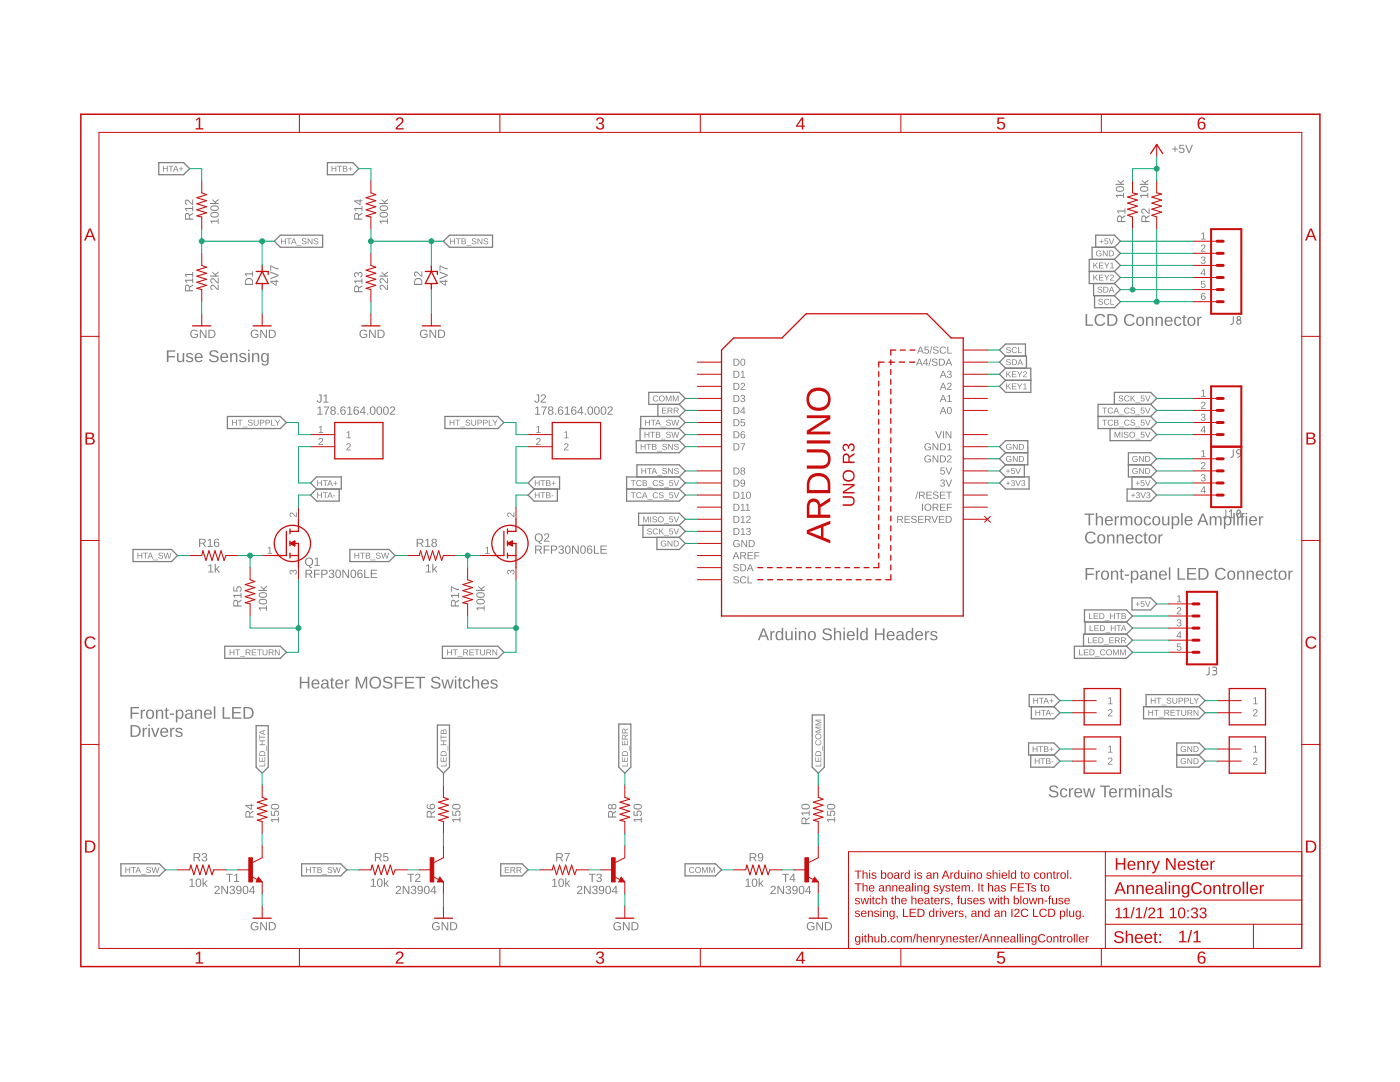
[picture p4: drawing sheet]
<svg xmlns="http://www.w3.org/2000/svg" width="279mm" height="216mm" viewBox="0 0 279 216" stroke-linecap="round" stroke-linejoin="round" font-family="sans-serif">
<g fill="#808080">
<path d="M53.5 109.3l.5-.2v1.3h.3v.1h-.9v-.1h.4v-1.1l-.3 .2z"/>
<path d="M57.9 102.4a.74 .74 0 0 1 1 .5l.2 .1v-.8h.1v1l-.7-.5a.29 .29 0 0 0-.4-.2 .29 .29 0 0 0 .1 .5v.2l-.4-.3z"/>
<path d="M57.9 113.8l.4-.1 .2 .3a.38 .38 0 0 1 .4-.3 .38 .38 0 0 1 .3 .5l-.2 .4h-.1l-.1-.1a.28 .28 0 0 0 .3-.4 .28 .28 0 0 0-.5-.1v.3h-.2a.27 .27 0 0 0-.1-.4 .27 .27 0 0 0-.4 .2 .27 .27 0 0 0 .3 .3v.2l-.4-.3z"/>
<path d="M69.2 86.3l.5-.2v1.2h.3v.2h-.8v-.2h.3v-1.1l-.3 .2z"/>
<path d="M63.6 85.2l.5-.2v1.2h.4v.2h-.9v-.2h.4v-1l-.4 .2z"/>
<path d="M69.3 88.5a.48 .48 0 0 1 .7 .3 .48 .48 0 0 1-.4 .6l-.3 .3h.7v.2h-.9l.5-.7a.29 .29 0 0 0 .2-.5 .29 .29 0 0 0-.5 .1h-.2z"/>
<path d="M63.7 87.5a.48 .48 0 0 1 .7 .2 .48 .48 0 0 1-.4 .6l-.3 .4h.8v.1h-.9l.5-.7a.29 .29 0 0 0 .1-.5 .29 .29 0 0 0-.5 .2h-.1z"/>
<path d="M96.9 109.3l.5-.2v1.3h.3v.1h-.8v-.1h.3v-1.1l-.3 .2z"/>
<path d="M101.3 102.4a.74 .74 0 0 1 1 .5l.2 .1v-.8h.1v1l-.6-.5a.29 .29 0 0 0-.5-.2 .29 .29 0 0 0 .1 .5v.2l-.4-.3z"/>
<path d="M101.3 113.8l.4-.1 .2 .3a.38 .38 0 0 1 .5-.3 .38 .38 0 0 1 .3 .5l-.3 .4h-.1v-.1a.28 .28 0 0 0 .2-.4 .28 .28 0 0 0-.4-.1l-.1 .3h-.1a.27 .27 0 0 0-.2-.4 .27 .27 0 0 0-.3 .2 .27 .27 0 0 0 .2 .3v.2l-.4-.3z"/>
<path d="M112.6 86.3l.5-.2v1.2h.4v.2h-.9v-.2h.3v-1.1l-.3 .2z"/>
<path d="M107.1 85.2l.5-.2v1.2h.3v.2h-.9v-.2h.4v-1l-.3 .2z"/>
<path d="M112.7 88.5a.48 .48 0 0 1 .7 .3 .48 .48 0 0 1-.4 .6l-.3 .3h.8v.2h-1l.6-.7a.29 .29 0 0 0 .1-.5 .29 .29 0 0 0-.5 .1h-.2z"/>
<path d="M107.1 87.5a.48 .48 0 0 1 .8 .2 .48 .48 0 0 1-.4 .6l-.3 .4h.7v.1h-.9l.5-.7a.29 .29 0 0 0 .2-.5 .29 .29 0 0 0-.5 .2h-.2z"/>
<path d="M234.9 119l.5-.2v1.2h.4v.2h-.9v-.2h.4v-1.1l-.4 .3z"/>
<path d="M235 121.3a.48 .48 0 0 1 .7 .2 .48 .48 0 0 1-.4 .6l-.3 .3h.8v.2h-1l.6-.7a.29 .29 0 0 0 .1-.5 .29 .29 0 0 0-.5 .1h-.1z"/>
<path d="M235 123.7a.41 .41 0 0 1 .6-.1 .41 .41 0 0 1-.2 .7 .37 .37 0 0 1 .4 .4 .37 .37 0 0 1-.5 .3l-.4-.2-.1-.2h.2a.28 .28 0 0 0 .4 .3 .28 .28 0 0 0 .1-.5h-.3v-.2a.27 .27 0 0 0 .3-.1 .27 .27 0 0 0-.1-.4 .27 .27 0 0 0-.4 .2h-.2z"/>
<path d="M234.9 128.4h.8v.2h-.6l-.1 .4a.48 .48 0 0 1 .7 .2 .48 .48 0 0 1-.3 .7 .48 .48 0 0 1-.6-.4l.5 .2a.32 .32 0 0 0 .3-.5 .32 .32 0 0 0-.6 0h-.1z"/>
<path d="M216.4 102.5h2v.2h-.8v2.1h-.3v-2.1h-.9zM218.7 102.4h.3v.9a.61 .61 0 0 1 .7-.3 .61 .61 0 0 1 .4 .6v1.2h-.3v-1.1a.43 .43 0 0 0-.4-.5 .43 .43 0 0 0-.4 .6v1h-.3zM220.7 103.2a.82 .82 0 0 1 1-.1 .82 .82 0 0 1 .4 .9h-1.3a.52 .52 0 0 0 .3 .6 .52 .52 0 0 0 .7-.2h.2a.89 .89 0 0 1-1.2 .3 .89 .89 0 0 1-.2-1.3zM220.9 103.4l-.1 .4h1l-.3-.6zM222.5 103h.2l.1 .4 .1-.3 .4-.1v.3h-.3l-.2 .2v1.3h-.3zM223.6 103h.3v.3a.56 .56 0 0 1 .5-.3 .56 .56 0 0 1 .5 .3 .56 .56 0 0 1 .7-.3 .56 .56 0 0 1 .4 .6v1.2h-.3v-1.3l-.3-.3a.45 .45 0 0 0-.4 .6v1h-.3l-.1-1.3-.3-.3a.46 .46 0 0 0-.4 .6v1h-.3zM226.6 103.2a.86 .86 0 0 1 1.1-.1 .86 .86 0 0 1 .2 1.1 .86 .86 0 0 1-1.1 .6 .86 .86 0 0 1-.4-1.3zM226.9 103.3a.87 .87 0 0 0 .3 1.3 .76 .76 0 0 0 .5-.7 .76 .76 0 0 0-.5-.7zM228.5 103.2a.73 .73 0 0 1 1.2 .3h-.3a.46 .46 0 0 0-.6-.2 .46 .46 0 0 0-.2 .6 .47 .47 0 0 0 .2 .7 .47 .47 0 0 0 .6-.3h.3a.76 .76 0 0 1-.9 .5 .76 .76 0 0 1-.5-.9zM230.2 103.2a.86 .86 0 0 1 1.1-.1 .86 .86 0 0 1 .2 1.1 .86 .86 0 0 1-1.1 .6 .86 .86 0 0 1-.4-1.3zM230.5 103.3a.87 .87 0 0 0 .3 1.3 .75 .75 0 0 0 .5-.7 .75 .75 0 0 0-.5-.7zM231.9 103h.3v1.2a.44 .44 0 0 0 .5 .5 .44 .44 0 0 0 .4-.6v-1.1h.3v1.8h-.3v-.3a.61 .61 0 0 1-.7 .3 .61 .61 0 0 1-.5-.6zM233.8 103h.3v.3a.69 .69 0 0 1 .9-.2 .69 .69 0 0 1 .4 .8 .73 .73 0 0 1-1 .9l-.3-.3v1h-.3zM234.3 103.3a.86 .86 0 0 0 .3 1.3 .8 .8 0 0 0 0-1.4zM235.7 102.4h.3v2.4h-.3zM236.6 103.2a.82 .82 0 0 1 1-.1 .82 .82 0 0 1 .4 .9h-1.3a.52 .52 0 0 0 .3 .6 .52 .52 0 0 0 .7-.2h.3a.89 .89 0 0 1-1.3 .3 .89 .89 0 0 1-.2-1.3zM236.9 103.4l-.2 .4h1l-.3-.6zM239.9 102.5h.3l1 2.3h-.3l-.3-.7h-1.1l-.3 .7h-.3zM240 102.7l-.4 1.2h.9zM241.4 103h.3v.3a.56 .56 0 0 1 .5-.3 .56 .56 0 0 1 .5 .3 .56 .56 0 0 1 .7-.3 .56 .56 0 0 1 .4 .6v1.2h-.3v-1.3l-.3-.3a.45 .45 0 0 0-.4 .6v1h-.3l-.1-1.3-.3-.3a.46 .46 0 0 0-.4 .6v1h-.3zM244.2 103h.3v.3a.69 .69 0 0 1 .9-.2 .69 .69 0 0 1 .4 .8 .73 .73 0 0 1-.9 .9l-.4-.3v1h-.2zM244.8 103.3a.86 .86 0 0 0 .2 1.3 .8 .8 0 0 0 0-1.4zM246.1 102.4h.3v2.4h-.3zM246.9 102.4h.3v.2h-.3zM246.9 103h.3v1.8h-.3zM247.8 102.5l.6-.1v.2l-.4 .1v.3h.4v.2h-.4v1.6h-.3v-1.6h-.2v-.2h.2zM248.6 102.4h.3v.2h-.3zM248.6 103h.3v1.8h-.3zM249.5 103.2a.82 .82 0 0 1 1-.1 .82 .82 0 0 1 .4 .9h-1.3a.52 .52 0 0 0 .3 .6 .52 .52 0 0 0 .7-.2h.2a.89 .89 0 0 1-1.2 .3 .89 .89 0 0 1-.2-1.3zM249.7 103.4l-.1 .4h1l-.3-.6zM251.3 103h.2l.1 .4 .1-.3 .4-.1v.3h-.3l-.2 .2v1.3h-.3z"/>
<path d="M216.8 106.4a1.17 1.17 0 0 1 1.9 .2l-.3 .1a.87 .87 0 0 0-1.3-.2 .87 .87 0 0 0-.1 1.3l.3 .3a.83 .83 0 0 0 1.1-.4l.3 .2a1.2 1.2 0 0 1-1.8 .3 1.2 1.2 0 0 1-.1-1.8zM219.2 106.8a.86 .86 0 0 1 1.1-.1 .86 .86 0 0 1 .3 1.1 .86 .86 0 0 1-1.2 .6 .86 .86 0 0 1-.4-1.3zM219.5 106.9a.87 .87 0 0 0 .3 1.4 .75 .75 0 0 0 .5-.8 .75 .75 0 0 0-.5-.7zM221 106.6h.2v.3a.61 .61 0 0 1 .7-.3 .61 .61 0 0 1 .5 .6v1.2h-.3v-1.1a.43 .43 0 0 0-.5-.5 .43 .43 0 0 0-.3 .6v1h-.3zM222.8 106.6h.3v.3a.61 .61 0 0 1 .7-.3 .61 .61 0 0 1 .5 .6v1.2h-.3v-1.1a.44 .44 0 0 0-.5-.5 .44 .44 0 0 0-.3 .6v1h-.3zM224.9 106.8a.82 .82 0 0 1 1-.1 .82 .82 0 0 1 .4 .9h-1.3a.52 .52 0 0 0 .3 .6 .52 .52 0 0 0 .6-.2h.3a.86 .86 0 0 1-1.1 .4 .86 .86 0 0 1-.4-1.1zM225.1 107l-.1 .4h.9l-.2-.5zM226.8 106.8a.73 .73 0 0 1 1.2 .3l-.3 .1a.46 .46 0 0 0-.6-.3 .46 .46 0 0 0-.2 .6 .46 .46 0 0 0 .2 .7 .46 .46 0 0 0 .6-.3h.3a.76 .76 0 0 1-.9 .6 .76 .76 0 0 1-.5-1zM228.5 106.2h.2v.4h.3v.3h-.3v1.1l.1 .2h.2v.2l-.3 .1-.3-.2v-1.4h-.2v-.3h.2zM229.4 106.8a.86 .86 0 0 1 1.1-.1 .86 .86 0 0 1 .3 1.1 .86 .86 0 0 1-1.2 .6 .86 .86 0 0 1-.3-1.3zM229.7 106.9a.87 .87 0 0 0 .3 1.4 .76 .76 0 0 0 .5-.8 .76 .76 0 0 0-.5-.7zM231.2 106.6h.3v.4l.2-.3 .3-.1v.3h-.3l-.2 .3v1.2h-.3z"/>
<path d="M216.6 113.3h1.7v.3h-1.3v.9h1.3v.2h-1.3v1h-.4zM218.7 113.9h.3v.3l.1-.3h.4v.2l-.3 .1-.2 .2v1.3h-.3zM219.9 114.1a.86 .86 0 0 1 1.1-.1 .86 .86 0 0 1 .3 1.1 .86 .86 0 0 1-1.2 .5 .86 .86 0 0 1-.3-1.2zM220.3 114.1a.87 .87 0 0 0 .2 1.4 .76 .76 0 0 0 .5-.7 .76 .76 0 0 0-.5-.7zM221.7 113.9h.3v.3a.61 .61 0 0 1 .7-.3 .61 .61 0 0 1 .5 .6v1.2h-.3v-1.2a.43 .43 0 0 0-.5-.5 .43 .43 0 0 0-.4 .6v1.1h-.3zM223.7 113.5h.2v.4h.4v.2h-.4v1.1l.1 .3 .3-.1v.3h-.3l-.3-.2-.1-1.4h-.2v-.2h.2zM224.5 114.6h.8v.3h-.8zM225.7 113.9h.3v.3a.69 .69 0 0 1 .9-.3 .69 .69 0 0 1 .3 .9 .73 .73 0 0 1-.9 .9l-.3-.3v1h-.3zM226.2 114.2a.86 .86 0 0 0 .3 1.3 .8 .8 0 0 0 0-1.4zM227.8 114a.71 .71 0 0 1 .7-.2 .71 .71 0 0 1 .5 .6v.9l.2 .2v.2h-.3l-.2-.4a.61 .61 0 0 1-.8 .5 .61 .61 0 0 1-.4-.8 .61 .61 0 0 1 .8-.4h.4a.41 .41 0 0 0-.3-.5 .41 .41 0 0 0-.5 .3l-.3-.1zM227.9 114.9a.37 .37 0 0 0 .1 .6 .37 .37 0 0 0 .5-.2l.2-.5zM229.5 113.9h.3v.3a.61 .61 0 0 1 .7-.3 .61 .61 0 0 1 .4 .6v1.2h-.3v-1.2a.43 .43 0 0 0-.5-.5 .43 .43 0 0 0-.3 .6v1.1h-.3zM231.5 114.1a.82 .82 0 0 1 1-.2 .82 .82 0 0 1 .4 .9h-1.3a.52 .52 0 0 0 .3 .7 .52 .52 0 0 0 .7-.3l.2 .1a.89 .89 0 0 1-1.2 .2 .89 .89 0 0 1-.2-1.2zM231.7 114.2l-.1 .4h1l-.3-.5zM233.3 113.2h.3v2.5h-.3zM235 113.3h.3v2.1h1.2v.3h-1.5zM236.9 113.3h1.8v.3h-1.5v.7h1.4v.3h-1.4v.8h1.6v.3h-1.9zM239.2 113.3h.8a1.17 1.17 0 0 1 1.2 1.2 1.17 1.17 0 0 1-1.1 1.2h-.9zM239.5 113.6v1.8h.5a.97 .97 0 0 0 .9-1.2 .97 .97 0 0 0-1.4-.6zM242.8 113.6a1.17 1.17 0 0 1 1.8 .3l-.3 .1a.87 .87 0 0 0-1.2-.3 .87 .87 0 0 0-.2 1.3l.3 .3a.83 .83 0 0 0 1.2-.3l.2 .1a1.2 1.2 0 0 1-1.8 .3 1.2 1.2 0 0 1 0-1.8zM245.1 114.1a.86 .86 0 0 1 1.1-.1 .86 .86 0 0 1 .3 1.1 .86 .86 0 0 1-1.2 .5 .86 .86 0 0 1-.3-1.2zM245.4 114.1a.87 .87 0 0 0 .3 1.4 .76 .76 0 0 0 .5-.7 .76 .76 0 0 0-.5-.7zM246.9 113.9h.3v.3a.61 .61 0 0 1 .7-.3 .61 .61 0 0 1 .4 .6v1.2h-.3v-1.2a.44 .44 0 0 0-.4-.5 .44 .44 0 0 0-.4 .6v1.1h-.3zM248.8 113.9h.3v.3a.61 .61 0 0 1 .7-.3 .61 .61 0 0 1 .4 .6v1.2h-.3v-1.2a.43 .43 0 0 0-.4-.5 .43 .43 0 0 0-.4 .6v1.1h-.3zM250.8 114.1a.82 .82 0 0 1 1-.2 .82 .82 0 0 1 .4 .9h-1.3a.52 .52 0 0 0 .3 .7 .52 .52 0 0 0 .7-.3l.3 .1a.89 .89 0 0 1-1.3 .2 .89 .89 0 0 1-.2-1.2zM251.1 114.2l-.2 .4h1l-.3-.5zM252.7 114.1a.73 .73 0 0 1 1.3 .3h-.3a.46 .46 0 0 0-.7-.3 .46 .46 0 0 0-.2 .7 .47 .47 0 0 0 .2 .6 .47 .47 0 0 0 .7-.3h.3a.76 .76 0 0 1-.9 .6 .76 .76 0 0 1-.6-.9zM254.4 113.5h.2v.4h.4v.2h-.4v1.1l.1 .3 .3-.1v.3h-.5l-.1-.2-.1-1.4h-.2v-.2h.2zM255.4 114.1a.86 .86 0 0 1 1.1-.1 .86 .86 0 0 1 .2 1.1 .86 .86 0 0 1-1.1 .5 .86 .86 0 0 1-.4-1.2zM255.7 114.1a.87 .87 0 0 0 .2 1.4 .76 .76 0 0 0 .5-.7 .76 .76 0 0 0-.4-.7zM257.1 113.9h.3v.3l.2-.3h.4v.2l-.3 .1-.2 .2-.1 1.3h-.3z"/>
<path d="M216.6 62.7h.4v2.1h1.2v.2h-1.6zM218.7 63a1.17 1.17 0 0 1 1.9 .2l-.3 .1a.87 .87 0 0 0-1.3-.2 .87 .87 0 0 0-.1 1.2l.3 .4a.83 .83 0 0 0 1.1-.4l.3 .1a1.2 1.2 0 0 1-1.8 .4 1.2 1.2 0 0 1-.1-1.8zM221 62.7h.8a1.17 1.17 0 0 1 1.2 1.1 1.17 1.17 0 0 1-1.1 1.2h-.9zM221.3 62.9v1.9h.5a.97 .97 0 0 0 .9-1.3 .97 .97 0 0 0-1.4-.6zM224.6 63a1.17 1.17 0 0 1 1.8 .2l-.3 .1a.84 .84 0 0 0-1.1-.3 .84 .84 0 0 0-.3 1.1 .81 .81 0 0 0 .7 .7 .81 .81 0 0 0 .8-.5l.3 .1a1.2 1.2 0 0 1-1.8 .4 1.2 1.2 0 0 1-.1-1.8zM226.9 63.4a.86 .86 0 0 1 1.2-.1 .86 .86 0 0 1 .2 1.1 .86 .86 0 0 1-1.2 .6 .86 .86 0 0 1-.3-1.3zM227.3 63.5a.87 .87 0 0 0 .2 1.3 .76 .76 0 0 0 .5-.7 .76 .76 0 0 0-.5-.7zM228.7 63.2h.3v.3a.61 .61 0 0 1 .7-.3 .61 .61 0 0 1 .5 .6v1.2h-.3v-1.1a.43 .43 0 0 0-.5-.5 .43 .43 0 0 0-.4 .6v1h-.3zM230.6 63.2h.3v.3a.61 .61 0 0 1 .7-.3 .61 .61 0 0 1 .5 .6v1.2h-.3v-1.1a.43 .43 0 0 0-.5-.5 .43 .43 0 0 0-.4 .6v1h-.3zM232.6 63.4a.82 .82 0 0 1 1-.1 .82 .82 0 0 1 .4 .9h-1.3a.52 .52 0 0 0 .4 .6 .52 .52 0 0 0 .6-.3l.3 .1a.86 .86 0 0 1-1.2 .4 .86 .86 0 0 1-.4-1.2zM232.9 63.6l-.2 .4h1l-.3-.6zM234.5 63.4a.73 .73 0 0 1 1.3 .3h-.3a.46 .46 0 0 0-.7-.2 .46 .46 0 0 0-.2 .6 .46 .46 0 0 0 .3 .7 .46 .46 0 0 0 .6-.3h.3a.76 .76 0 0 1-.9 .5 .76 .76 0 0 1-.6-.9zM236.2 62.8h.2v.4h.4v.2h-.4v1.2l.1 .2h.3v.2h-.5l-.1-.1-.1-1.5h-.2v-.2h.3zM237.2 63.4a.86 .86 0 0 1 1.1-.1 .86 .86 0 0 1 .3 1.1 .86 .86 0 0 1-1.2 .6 .86 .86 0 0 1-.4-1.3zM237.5 63.5a.87 .87 0 0 0 .3 1.3 .76 .76 0 0 0 .5-.7 .76 .76 0 0 0-.5-.7zM238.9 63.2h.3v.4l.2-.3 .4-.1v.3h-.3l-.2 .2v1.3h-.3z"/>
<path d="M209.5 157a1.07 1.07 0 0 1 1.7 .3h-.3a.61 .61 0 0 0-.6-.4 .61 .61 0 0 0-.6 .5l.7 .3a.72 .72 0 0 1 .8 .8 .72 .72 0 0 1-.9 .6 .86 .86 0 0 1-1-.6h.3a.71 .71 0 0 0 .7 .4 .71 .71 0 0 0 .6-.5l-.5-.3a.75 .75 0 0 1-.8-.3 .75 .75 0 0 1-.1-.8zM211.7 157.5a.73 .73 0 0 1 1.3 .3h-.3a.46 .46 0 0 0-.6-.3 .46 .46 0 0 0-.2 .7 .47 .47 0 0 0 .2 .6 .47 .47 0 0 0 .6-.3l.3 .1a.76 .76 0 0 1-.9 .5 .76 .76 0 0 1-.6-.9zM213.3 157.3h.3v.4l.2-.4h.4v.3h-.3l-.2 .2-.1 1.3h-.3zM214.6 157.5a.82 .82 0 0 1 1-.2 .82 .82 0 0 1 .4 1h-1.3a.52 .52 0 0 0 .3 .6 .52 .52 0 0 0 .7-.3l.2 .1a.86 .86 0 0 1-1.1 .3 .86 .86 0 0 1-.4-1.1zM214.8 157.6l-.1 .4h1l-.3-.5zM216.1 157.3h.3l.4 1.6 .4-1.6h.3l.4 1.6 .4-1.6h.3l-.5 1.8h-.4l-.3-1.6-.4 1.6h-.4zM219.6 156.8h1.9v.2h-.8v2.1h-.3v-2.1h-.8zM221.5 157.5a.82 .82 0 0 1 1-.2 .82 .82 0 0 1 .4 1h-1.3a.52 .52 0 0 0 .4 .6 .52 .52 0 0 0 .6-.3l.3 .1a.86 .86 0 0 1-1.2 .3 .86 .86 0 0 1-.3-1.1zM221.8 157.6l-.1 .4h.9l-.3-.5zM223.3 157.3h.3v.4l.2-.4h.4v.3h-.4l-.1 .2-.1 1.3h-.3zM224.4 157.3h.3v.3a.56 .56 0 0 1 .6-.3 .56 .56 0 0 1 .5 .3 .56 .56 0 0 1 .6-.3 .56 .56 0 0 1 .4 .6v1.2h-.3v-1.4l-.3-.2a.46 .46 0 0 0-.4 .6v1h-.3v-1.4l-.3-.2a.46 .46 0 0 0-.4 .6v1h-.3zM227.3 156.6h.3v.3h-.3zM227.3 157.3h.3v1.8h-.3zM228 157.3h.3v.3a.61 .61 0 0 1 .7-.3 .61 .61 0 0 1 .5 .6v1.2h-.3v-1.1a.43 .43 0 0 0-.5-.5 .43 .43 0 0 0-.3 .6v1h-.4zM230.2 157.4a.71 .71 0 0 1 .7-.1 .71 .71 0 0 1 .4 .6v.9l.3 .1v.2h-.4l-.2-.3a.61 .61 0 0 1-.7 .4 .61 .61 0 0 1-.4-.8 .61 .61 0 0 1 .7-.4h.4a.41 .41 0 0 0-.2-.5 .41 .41 0 0 0-.6 .3h-.3zM230.3 158.3a.37 .37 0 0 0 0 .6 .37 .37 0 0 0 .6-.2l.1-.5zM231.8 156.6h.3v2.5h-.3zM232.7 157.4a.82 .82 0 0 1 1.2 .3h-.3a.38 .38 0 0 0-.4-.3 .38 .38 0 0 0-.3 .5l.2 .1a.65 .65 0 0 1 .7 .2 .65 .65 0 0 1 .1 .7 .9 .9 0 0 1-1.4-.2l.2-.1a.44 .44 0 0 0 .5 .4 .44 .44 0 0 0 .4-.5l-.1-.1a.79 .79 0 0 1-1-.8z"/>
<path d="M26.1 141.1h1.6v.2h-1.3v.9h1.3v.3h-1.3v.9h-.3zM28.1 141.6h.3v.4l.2-.3 .3-.1v.3h-.3l-.2 .2v1.3h-.3zM29.3 141.8a.86 .86 0 0 1 1.2-.1 .86 .86 0 0 1 .2 1.1 .86 .86 0 0 1-1.2 .6 .86 .86 0 0 1-.3-1.3zM29.7 141.9a.87 .87 0 0 0 .2 1.3 .76 .76 0 0 0 .5-.7 .76 .76 0 0 0-.4-.7zM31.1 141.6h.3v.3a.61 .61 0 0 1 .7-.3 .61 .61 0 0 1 .5 .6v1.2h-.3v-1.1a.44 .44 0 0 0-.5-.5 .44 .44 0 0 0-.4 .6v1h-.3zM33.1 141.2h.2v.4h.4v.2h-.4v1.2l.1 .2h.3v.2h-.3l-.3-.1-.1-1.5h-.2v-.2h.3zM33.9 142.4h.8v.2h-.8zM35.1 141.6h.3v.3a.69 .69 0 0 1 .9-.2 .69 .69 0 0 1 .3 .8 .73 .73 0 0 1-.9 .9l-.3-.3v1h-.3zM35.6 141.9a.86 .86 0 0 0 .3 1.3 .8 .8 0 0 0 0-1.4zM37.2 141.7a.71 .71 0 0 1 .7-.1 .71 .71 0 0 1 .5 .6v.9l.3 .1v.2h-.4l-.2-.3a.61 .61 0 0 1-.8 .4 .61 .61 0 0 1-.4-.8 .61 .61 0 0 1 .8-.4h.4a.41 .41 0 0 0-.3-.5 .41 .41 0 0 0-.5 .3h-.3zM37.3 142.6a.37 .37 0 0 0 .1 .6 .37 .37 0 0 0 .5-.1l.2-.6zM38.9 141.6h.3v.3a.61 .61 0 0 1 .7-.3 .61 .61 0 0 1 .4 .6v1.2h-.3v-1.1a.44 .44 0 0 0-.5-.5 .44 .44 0 0 0-.3 .6v1h-.3zM40.9 141.8a.82 .82 0 0 1 1-.1 .82 .82 0 0 1 .4 .9h-1.3a.52 .52 0 0 0 .3 .6 .52 .52 0 0 0 .7-.3l.2 .1a.89 .89 0 0 1-1.2 .3 .89 .89 0 0 1-.2-1.3zM41.2 142l-.2 .4h1l-.3-.6zM42.7 140.9h.3v2.5h-.3zM44.4 141.1h.3v2.1h1.2v.2h-1.5zM46.3 141.1h1.8v.2h-1.5v.8h1.4v.2h-1.4v.9h1.6v.2h-1.9zM48.6 141.1h.8a1.17 1.17 0 0 1 1.2 1.1 1.17 1.17 0 0 1-1.1 1.2h-.9zM48.9 141.3v1.9h.5a.97 .97 0 0 0 .9-1.3 .97 .97 0 0 0-1.4-.6z"/>
<path d="M26.1 144.7h.7a1.17 1.17 0 0 1 1.3 1.1 1.17 1.17 0 0 1-1.2 1.2h-.8zM26.4 144.9v1.9h.5a.97 .97 0 0 0 .8-1.2 .97 .97 0 0 0-1.3-.7zM28.5 145.2h.2l.1 .4 .1-.3 .4-.1v.3h-.3l-.2 .3v1.2h-.3zM29.6 144.6h.3v.3h-.3zM29.6 145.2h.3v1.8h-.3zM30.1 145.2h.4l.5 1.6 .5-1.6h.3l-.6 1.8h-.4zM32.2 145.4a.82 .82 0 0 1 1-.1 .82 .82 0 0 1 .4 .9h-1.3a.52 .52 0 0 0 .3 .6 .52 .52 0 0 0 .7-.2h.2a.89 .89 0 0 1-1.2 .3 .89 .89 0 0 1-.2-1.3zM32.4 145.6l-.1 .4h1l-.3-.5zM34 145.2h.2l.1 .4 .1-.3 .4-.1v.3h-.3l-.2 .3v1.2h-.3zM35.2 145.3a.82 .82 0 0 1 1.2 .3l-.3 .1a.38 .38 0 0 0-.4-.3 .38 .38 0 0 0-.3 .5h.2a.65 .65 0 0 1 .7 .2 .65 .65 0 0 1 .1 .7 .9 .9 0 0 1-1.4-.2h.2a.44 .44 0 0 0 .5 .3 .44 .44 0 0 0 .4-.5l-.1-.1a.79 .79 0 0 1-.9-.7z"/>
<path d="M59.8 135h.4v1h1.2v-1h.3v2.4h-.3v-1.1h-1.2v1.1h-.4zM62.4 135.8a.82 .82 0 0 1 1-.2 .82 .82 0 0 1 .4 1h-1.3a.52 .52 0 0 0 .3 .6 .52 .52 0 0 0 .6-.3l.3 .1a.89 .89 0 0 1-1.3 .3 .89 .89 0 0 1-.1-1.3zM62.6 135.9l-.1 .4h.9l-.2-.5zM64.4 135.7a.71 .71 0 0 1 .7-.2 .71 .71 0 0 1 .4 .7v.9l.3 .1v.2h-.4l-.2-.4a.61 .61 0 0 1-.7 .5 .61 .61 0 0 1-.4-.8 .61 .61 0 0 1 .7-.4h.4a.41 .41 0 0 0-.2-.5 .41 .41 0 0 0-.6 .3l-.3-.1zM64.5 136.6a.37 .37 0 0 0 0 .6 .37 .37 0 0 0 .6-.2l.1-.5zM66.2 135.2h.2v.4h.3v.2h-.3v1.1l.1 .3h.2v.2h-.5l-.1-.2v-1.4h-.2v-.2h.2zM67.1 135.8a.82 .82 0 0 1 1-.2 .82 .82 0 0 1 .4 1h-1.3a.52 .52 0 0 0 .3 .6 .52 .52 0 0 0 .7-.3l.2 .1a.89 .89 0 0 1-1.2 .3 .89 .89 0 0 1-.2-1.3zM67.4 135.9l-.2 .4h1l-.3-.5zM68.9 135.6h.3v.4l.1-.4h.4v.2l-.3 .1-.2 .2v1.3h-.3zM71 135h.4l.8 2 .7-2h.4v2.4h-.3v-2.1l-.7 2.1h-.3l-.7-2.1v2.1h-.3zM73.6 136.2a1.25 1.25 0 0 1 2.5 0 1.25 1.25 0 0 1-2.5 0zM74.3 135.5a.92 .92 0 0 0 0 1.4 .92 .92 0 0 0 1.3-.2 .92 .92 0 0 0-.1-1.2 .92 .92 0 0 0-1.2 0zM76.6 135.3a1.07 1.07 0 0 1 1.7 .2l-.3 .1a.61 .61 0 0 0-.7-.4 .61 .61 0 0 0-.5 .5l.6 .3a.72 .72 0 0 1 .9 .8 .72 .72 0 0 1-.9 .6 .86 .86 0 0 1-1-.6h.3a.71 .71 0 0 0 .7 .4 .71 .71 0 0 0 .6-.5l-.5-.4a.75 .75 0 0 1-.8-.2 .75 .75 0 0 1-.1-.8zM78.8 135h1.6v.3h-1.3v.9h1.3v.2h-1.3v1h-.3zM80.9 135h1.7v.3h-1.4v.8h1.3v.2h-1.3v.8h1.5v.3h-1.8zM82.9 135h1.9v.3h-.8v2.1h-.3v-2.1h-.8zM86.2 135.3a1.07 1.07 0 0 1 1.7 .2l-.3 .1a.61 .61 0 0 0-.7-.4 .61 .61 0 0 0-.5 .5l.6 .3a.72 .72 0 0 1 .9 .8 .72 .72 0 0 1-.9 .6 .86 .86 0 0 1-1-.6h.3a.71 .71 0 0 0 .7 .4 .71 .71 0 0 0 .6-.5l-.6-.4a.75 .75 0 0 1-.7-.2 .75 .75 0 0 1-.1-.8zM88.1 135.6h.3l.4 1.5 .4-1.5h.3l.4 1.5 .4-1.5h.3l-.6 1.8h-.3l-.4-1.6-.4 1.6h-.3zM90.8 134.9h.3v.3h-.3zM90.8 135.6h.3v1.8h-.3zM91.7 135.2h.2v.4h.3v.2h-.3v1.1l.1 .3h.2v.2h-.5l-.1-.2v-1.4h-.2v-.2h.2zM92.6 135.8a.73 .73 0 0 1 1.3 .3h-.4a.46 .46 0 0 0-.6-.3 .46 .46 0 0 0-.2 .7 .46 .46 0 0 0 .2 .6 .46 .46 0 0 0 .7-.3l.3 .1a.76 .76 0 0 1-1 .5 .76 .76 0 0 1-.5-.9zM94.2 134.9h.3v1a.61 .61 0 0 1 .7-.3 .61 .61 0 0 1 .4 .6v1.2h-.3v-1.2a.43 .43 0 0 0-.4-.4 .43 .43 0 0 0-.4 .5v1.1h-.3zM96.2 135.8a.82 .82 0 0 1 1-.2 .82 .82 0 0 1 .4 1h-1.3a.52 .52 0 0 0 .3 .6 .52 .52 0 0 0 .7-.3l.2 .1a.89 .89 0 0 1-1.2 .3 .89 .89 0 0 1-.2-1.3zM96.4 135.9l-.1 .4h1l-.3-.5zM98.1 135.7a.82 .82 0 0 1 1.2 .3h-.3a.38 .38 0 0 0-.4-.3 .38 .38 0 0 0-.3 .5l.2 .1a.65 .65 0 0 1 .6 .2 .65 .65 0 0 1 .1 .7 .9 .9 0 0 1-1.4-.2l.3-.1a.44 .44 0 0 0 .5 .4 .44 .44 0 0 0 .4-.6h-.1a.79 .79 0 0 1-1-.8z"/>
<path d="M33.3 69.9h1.7v.3h-1.4v.8h1.3v.3h-1.3v1h-.3zM35.3 70.5h.3v1.1a.44 .44 0 0 0 .5 .5 .44 .44 0 0 0 .4-.6v-1h.3v1.8h-.3v-.4a.61 .61 0 0 1-.7 .4 .61 .61 0 0 1-.5-.6zM37.3 70.6a.82 .82 0 0 1 1.2 .3h-.2a.38 .38 0 0 0-.5-.3 .38 .38 0 0 0-.3 .5l.2 .1a.65 .65 0 0 1 .7 .2 .65 .65 0 0 1 .1 .6 .9 .9 0 0 1-1.4-.2h.3a.44 .44 0 0 0 .5 .3 .44 .44 0 0 0 .3-.5l-.1-.1a.79 .79 0 0 1-.9-.7zM39.1 70.7a.82 .82 0 0 1 .9-.2 .82 .82 0 0 1 .4 .9h-1.2a.52 .52 0 0 0 .3 .6 .52 .52 0 0 0 .6-.2l.3 .1a.89 .89 0 0 1-1.3 .2 .89 .89 0 0 1-.2-1.3zM39.3 70.8l-.1 .4h.9l-.3-.5zM41.9 70.2a1.07 1.07 0 0 1 1.7 .2l-.3 .1a.61 .61 0 0 0-.6-.4 .61 .61 0 0 0-.6 .5l.7 .3a.72 .72 0 0 1 .8 .7 .72 .72 0 0 1-.9 .7 .86 .86 0 0 1-1-.6l.3-.1a.71 .71 0 0 0 .7 .4 .71 .71 0 0 0 .6-.5l-.5-.3a.75 .75 0 0 1-.8-.2 .75 .75 0 0 1-.1-.8zM44.2 70.7a.82 .82 0 0 1 1-.2 .82 .82 0 0 1 .4 .9h-1.3a.52 .52 0 0 0 .3 .6 .52 .52 0 0 0 .6-.2l.3 .1a.89 .89 0 0 1-1.3 .2 .89 .89 0 0 1-.2-1.3zM44.4 70.8l-.1 .4h.9l-.2-.5zM45.9 70.5h.3v.3a.61 .61 0 0 1 .7-.4 .61 .61 0 0 1 .5 .7v1.2h-.3v-1.2a.44 .44 0 0 0-.5-.5 .44 .44 0 0 0-.4 .6v1.1h-.3zM47.9 70.6a.82 .82 0 0 1 1.3 .3h-.3a.38 .38 0 0 0-.5-.3 .38 .38 0 0 0-.3 .5l.2 .1a.65 .65 0 0 1 .7 .2 .65 .65 0 0 1 .1 .6 .9 .9 0 0 1-1.4-.2h.3a.44 .44 0 0 0 .5 .3 .44 .44 0 0 0 .3-.5l-.1-.1a.79 .79 0 0 1-.9-.7zM49.5 69.8h.3v.3h-.3zM49.5 70.5h.3v1.8h-.3zM50.3 70.5h.3v.3a.61 .61 0 0 1 .7-.4 .61 .61 0 0 1 .4 .7v1.2h-.3v-1.2a.44 .44 0 0 0-.4-.5 .44 .44 0 0 0-.4 .6v1.1h-.3zM52.3 70.7a.64 .64 0 0 1 1 .1v-.3h.3v1.7a.76 .76 0 0 1-.6 .7 .76 .76 0 0 1-.8-.4h.3l.4 .2a.57 .57 0 0 0 .4-.8 .67 .67 0 0 1-.9 .3 .67 .67 0 0 1-.3-.8zM52.5 70.8a.84 .84 0 0 0 .3 1.2 .75 .75 0 0 0 .5-.7 .75 .75 0 0 0-.5-.7z"/>
<path d="M152.2 125.4h.4l.9 2.3h-.3l-.3-.6h-1.1l-.2 .6h-.4zM152.4 125.6l-.5 1.2h.9zM153.7 125.9h.3v.4l.2-.3 .4-.1v.3h-.3l-.2 .3-.1 1.2h-.3zM154.9 126.1l.5-.2 .4 .1 .2 .2v-.9h.3v2.4h-.3v-.3a.69 .69 0 0 1-.9 .3 .69 .69 0 0 1-.3-.9zM155.2 126.3a.87 .87 0 0 0 .3 1.2 .75 .75 0 0 0 .5-.7 .75 .75 0 0 0-.5-.7zM156.8 125.9h.3v1.2a.44 .44 0 0 0 .4 .5 .44 .44 0 0 0 .4-.6v-1.1h.3v1.8h-.3v-.3a.61 .61 0 0 1-.7 .4 .61 .61 0 0 1-.4-.7zM158.7 125.3h.3v.3h-.3zM158.7 125.9h.3v1.8h-.3zM159.4 125.9h.3v.3a.61 .61 0 0 1 .7-.3 .61 .61 0 0 1 .5 .6v1.2h-.3v-1.1a.44 .44 0 0 0-.5-.5 .44 .44 0 0 0-.4 .6v1h-.3zM161.4 126.1a.86 .86 0 0 1 1.1-.1 .86 .86 0 0 1 .3 1.1 .86 .86 0 0 1-1.2 .6 .86 .86 0 0 1-.3-1.3zM161.7 126.2a.87 .87 0 0 0 .3 1.3 .76 .76 0 0 0 .5-.7 .76 .76 0 0 0-.5-.7zM164.3 125.6a1.07 1.07 0 0 1 1.7 .3l-.3 .1a.61 .61 0 0 0-.7-.4 .61 .61 0 0 0-.5 .5l.7 .3a.72 .72 0 0 1 .8 .7 .72 .72 0 0 1-.9 .7 .86 .86 0 0 1-1-.6l.3-.1a.71 .71 0 0 0 .7 .4 .71 .71 0 0 0 .6-.5l-.5-.3a.75 .75 0 0 1-.8-.3 .75 .75 0 0 1-.1-.8zM166.4 125.3h.3v.9a.61 .61 0 0 1 .7-.3 .61 .61 0 0 1 .5 .6v1.2h-.3v-1.1a.43 .43 0 0 0-.5-.5 .43 .43 0 0 0-.4 .6v1h-.3zM168.3 125.3h.3v.3h-.3zM168.3 125.9h.3v1.8h-.3zM169.2 126.1a.82 .82 0 0 1 1-.1 .82 .82 0 0 1 .4 .9h-1.3a.52 .52 0 0 0 .3 .6 .52 .52 0 0 0 .7-.2h.2a.89 .89 0 0 1-1.2 .3 .89 .89 0 0 1-.2-1.3zM169.4 126.3l-.1 .4h1l-.3-.5zM171 125.3h.3v2.4h-.3zM171.8 126.1l.5-.2 .3 .1 .3 .2v-.9h.3v2.4h-.3v-.3a.69 .69 0 0 1-.9 .3 .69 .69 0 0 1-.4-.9zM172.1 126.3a.87 .87 0 0 0 .3 1.2 .75 .75 0 0 0 .5-.7 .75 .75 0 0 0-.5-.7zM174.6 125.4h.3v1h1.3v-1h.3v2.3h-.3v-1h-1.3v1h-.3zM177.2 126.1a.82 .82 0 0 1 .9-.1 .82 .82 0 0 1 .4 .9h-1.2a.52 .52 0 0 0 .3 .6 .52 .52 0 0 0 .6-.2h.3a.89 .89 0 0 1-1.3 .3 .89 .89 0 0 1-.2-1.3zM177.4 126.3l-.1 .4h.9l-.3-.5zM179.1 126a.71 .71 0 0 1 .8-.1 .71 .71 0 0 1 .4 .6v.9l.3 .1v.2h-.4l-.2-.3a.61 .61 0 0 1-.7 .4 .61 .61 0 0 1-.4-.7 .61 .61 0 0 1 .7-.5h.4a.41 .41 0 0 0-.3-.5 .41 .41 0 0 0-.5 .3h-.3zM179.3 127a.37 .37 0 0 0 0 .5 .37 .37 0 0 0 .6-.1l.1-.6zM180.9 126.1l.5-.2 .3 .1 .3 .2v-.9h.3v2.4h-.3v-.3a.69 .69 0 0 1-.9 .3 .69 .69 0 0 1-.4-.9zM181.2 126.3a.87 .87 0 0 0 .3 1.2 .75 .75 0 0 0 .5-.7 .75 .75 0 0 0-.5-.7zM182.8 126.1a.82 .82 0 0 1 1-.1 .82 .82 0 0 1 .4 .9h-1.3a.52 .52 0 0 0 .4 .6 .52 .52 0 0 0 .6-.2h.3a.89 .89 0 0 1-1.3 .3 .89 .89 0 0 1-.2-1.3zM183.1 126.3l-.2 .4h1l-.3-.5zM184.6 125.9h.3v.4l.2-.3 .4-.1v.3h-.4l-.1 .3-.1 1.2h-.3zM185.9 126a.82 .82 0 0 1 1.2 .4h-.3a.38 .38 0 0 0-.5-.3 .38 .38 0 0 0-.2 .5h.2a.65 .65 0 0 1 .6 .2 .65 .65 0 0 1 .1 .7 .9 .9 0 0 1-1.4-.2h.3a.44 .44 0 0 0 .5 .3 .44 .44 0 0 0 .3-.5l-.1-.1a.79 .79 0 0 1-.9-.7z"/>
<path d="M222.7 38.9h1.5v-.4h.1v1h-.1v-.4h-1.3l.3 .4h-.2zM222.8 37.4a.97 .97 0 0 1 1.6 .3 .9 .9 0 0 1-.9 .6 .9 .9 0 0 1-.8-.6zM222.9 37.5a.63 .63 0 0 0 .3 .6 .63 .63 0 0 0 .7-.1h.1a.4 .4 0 0 0 .1-.6 .4 .4 0 0 0-.6 0zM223.1 35.9l.5 .5 .7-.5v.2l-.5 .4 .1 .2h.4v.2h-1.7v-.2h1.1l-.6-.6z"/>
<path d="M227.5 38.9h1.5v-.4h.2v1h-.2v-.4h-1.3l.3 .4h-.2zM227.6 37.4a.97 .97 0 0 1 1.6 .3 .9 .9 0 0 1-.9 .6 .9 .9 0 0 1-.8-.6zM227.7 37.5a.63 .63 0 0 0 .4 .6 .63 .63 0 0 0 .6-.1 .39 .39 0 0 0 .2-.5 .39 .39 0 0 0-.6-.1zM227.9 35.9l.5 .5 .8-.5v.2l-.6 .4 .1 .2h.5v.2h-1.8v-.2h1.1l-.6-.6z"/>
<path d="M234.4 29.2h.2v.5h.5v.1h-.5v.5h-.2v-.5h-.5v-.1h.5zM235.4 28.9h.9v.2h-.7l-.1 .5a.56 .56 0 0 1 .8 .2 .56 .56 0 0 1-.3 .8 .56 .56 0 0 1-.7-.4l.2-.1a.36 .36 0 0 0 .5 .2 .36 .36 0 0 0 .1-.6 .36 .36 0 0 0-.6 .1h-.2zM236.5 28.9h.3l.5 1.4 .5-1.4h.3l-.7 1.6h-.2z"/>
<path d="M43 176.9a.52 .52 0 0 1 .8 0 .52 .52 0 0 1-.3 .8l-.5 .5h.9v.2h-1.1l.1-.3 .4-.4a.35 .35 0 0 0 .3-.5 .35 .35 0 0 0-.6-.1l-.2 .1zM44.2 176.8h.2l.9 1.4v-1.4h.2v1.6h-.3l-.8-1.4v1.4h-.2zM46 176.9a.48 .48 0 0 1 .7-.1 .48 .48 0 0 1 0 .7l-.2 .1a.48 .48 0 0 1 .4 .6 .48 .48 0 0 1-.8 .2l-.3-.4h.2a.33 .33 0 0 0 .5 .2 .33 .33 0 0 0 .1-.5h-.4v-.2a.32 .32 0 0 0 .4-.2 .32 .32 0 0 0-.2-.4 .32 .32 0 0 0-.4 .3h-.2zM47.3 176.9a.6 .6 0 0 1 .7-.1 .6 .6 0 0 1 .2 .7 .59 .59 0 0 1-.2 .8 .59 .59 0 0 1-.8-.2l.2-.1 .1 .2a.45 .45 0 0 0 .4-.1 .45 .45 0 0 0 .1-.5 .53 .53 0 0 1-.8 .1 .53 .53 0 0 1 .1-.8zM47.3 177.3a.36 .36 0 0 0 .7 0 .36 .36 0 0 0-.7 0zM48.7 176.8a.61 .61 0 0 1 .7 .1 .61 .61 0 0 1 .2 .7 .61 .61 0 0 1-.6 .8 .61 .61 0 0 1-.6-.8zM48.8 176.9a.92 .92 0 0 0 .2 1.3 .81 .81 0 0 0 0-1.3zM50.5 176.8h.2v1.1h.2v.1h-.2v.4h-.2v-.4h-.8zM50.5 177l-.6 .9h.6z"/>
<path d="M37.9 175.6l.5-.3v1.5h.4v.2h-1v-.2h.4v-1.3l-.3 .3zM39.3 175.4a.61 .61 0 0 1 .7 0 .61 .61 0 0 1 .2 .7 .61 .61 0 0 1-.6 .9 .61 .61 0 0 1-.6-.9zM39.4 175.5a.92 .92 0 0 0 .2 1.3 .81 .81 0 0 0 0-1.3zM40.4 175.2h.2v1.1l.6-.6h.2l-.5 .5 .6 .8h-.3l-.4-.6-.2 .1v.5h-.2z"/>
<path d="M54.1 163.5h1.4v-.4h.2v1h-.2v-.4h-1.2l.2 .3h-.2zM54.1 161.8h.1v.8h.6a.56 .56 0 0 1 .2-.8 .56 .56 0 0 1 .8 .3 .56 .56 0 0 1-.5 .7v-.2a.36 .36 0 0 0 .2-.5 .36 .36 0 0 0-.6-.1 .36 .36 0 0 0 0 .6v.2l-.8-.1zM54.1 160.6a.97 .97 0 0 1 1.6 .4 .9 .9 0 0 1-.8 .5 .9 .9 0 0 1-.9-.5zM54.3 160.8a.63 .63 0 0 0 .3 .6 .63 .63 0 0 0 .7-.1l.1-.1a.4 .4 0 0 0 0-.5 .4 .4 0 0 0-.5-.1z"/>
<path d="M50.2 184.2a.85 .85 0 0 1 1.3 .2h-.2a.65 .65 0 0 0-.9 0 .65 .65 0 0 0 0 .9 .65 .65 0 0 0 .9 .1l.1-.4h-.5v-.2h.7v.6a.89 .89 0 0 1-1.3 .1 .89 .89 0 0 1-.1-1.3zM51.9 184h.3l.9 1.4v-1.4h.2v1.6h-.3l-.9-1.4v1.4h-.2zM53.7 184h.5a.82 .82 0 0 1 .9 .8 .82 .82 0 0 1-.8 .8h-.6zM53.9 184.2v1.3a.69 .69 0 0 0 .9-.7 .69 .69 0 0 0-.9-.6z"/>
<path d="M79.1 176.9a.52 .52 0 0 1 .8 0 .52 .52 0 0 1-.2 .8l-.5 .5h.9v.2h-1.1v-.3l.5-.4a.35 .35 0 0 0 .3-.5 .35 .35 0 0 0-.6-.1l-.2 .1zM80.4 176.8h.2l.9 1.4v-1.4h.2v1.6h-.3l-.8-1.4v1.4h-.2zM82.2 176.9a.48 .48 0 0 1 .7-.1 .48 .48 0 0 1 0 .7l-.2 .1a.48 .48 0 0 1 .4 .6 .48 .48 0 0 1-.8 .2l-.3-.4h.2a.33 .33 0 0 0 .4 .2 .33 .33 0 0 0 .2-.5h-.4v-.2a.32 .32 0 0 0 .4-.2 .32 .32 0 0 0-.2-.4 .32 .32 0 0 0-.4 .3h-.2zM83.5 176.9a.6 .6 0 0 1 .7-.1 .6 .6 0 0 1 .2 .7 .59 .59 0 0 1-.3 .8 .59 .59 0 0 1-.8-.2l.2-.1 .1 .2a.45 .45 0 0 0 .5-.1 .45 .45 0 0 0 .1-.5 .52 .52 0 0 1-.8 .1 .52 .52 0 0 1 .1-.8zM83.5 177.3a.36 .36 0 0 0 .7 0 .36 .36 0 0 0-.7 0zM84.9 176.8a.61 .61 0 0 1 .7 .1 .61 .61 0 0 1 .1 .7 .61 .61 0 0 1-.5 .8 .61 .61 0 0 1-.6-.8zM85 176.9a.92 .92 0 0 0 .2 1.3 .81 .81 0 0 0 0-1.3zM86.6 176.8h.3v1.1h.2v.1h-.2v.4h-.2v-.4h-.8zM86.7 177l-.6 .9h.6z"/>
<path d="M74 175.6l.6-.3v1.5h.4v.2h-1v-.2h.4v-1.3l-.4 .3zM75.5 175.4a.61 .61 0 0 1 .7 0 .61 .61 0 0 1 .2 .7 .61 .61 0 0 1-.6 .9 .61 .61 0 0 1-.6-.9zM75.6 175.5a.92 .92 0 0 0 .2 1.3 .81 .81 0 0 0 0-1.3zM76.6 175.2h.2v1.1l.6-.6h.2l-.5 .5 .5 .8h-.2l-.4-.6-.2 .1v.5h-.2z"/>
<path d="M90.3 163.5h1.4v-.4h.2v1h-.2v-.4h-1.2l.2 .3h-.2zM90.3 161.8h.1v.8h.6a.56 .56 0 0 1 .2-.8 .56 .56 0 0 1 .8 .3 .56 .56 0 0 1-.5 .7v-.2a.36 .36 0 0 0 .2-.5 .36 .36 0 0 0-.6-.1 .36 .36 0 0 0 0 .6v.2l-.8-.1zM90.3 160.6a.97 .97 0 0 1 1.6 .4 .9 .9 0 0 1-.8 .5 .9 .9 0 0 1-.9-.5zM90.4 160.8a.63 .63 0 0 0 .4 .6 .63 .63 0 0 0 .7-.1l.1-.1a.4 .4 0 0 0 0-.5 .4 .4 0 0 0-.5-.1z"/>
<path d="M86.4 184.2a.85 .85 0 0 1 1.3 .2h-.2a.65 .65 0 0 0-.9 0 .65 .65 0 0 0 0 .9 .65 .65 0 0 0 .9 .1l.1-.4h-.5v-.2h.7v.6a.89 .89 0 0 1-1.3 .1 .89 .89 0 0 1-.1-1.3zM88.1 184h.3l.9 1.4v-1.4h.2v1.6h-.3l-.9-1.4v1.4h-.2zM89.8 184h.6a.82 .82 0 0 1 .8 .8 .82 .82 0 0 1-.7 .8h-.7zM90.1 184.2v1.3a.69 .69 0 0 0 .9-.7 .69 .69 0 0 0-.9-.6z"/>
<path d="M115.3 176.9a.52 .52 0 0 1 .8 0 .52 .52 0 0 1-.2 .8l-.5 .5h.8v.2h-1v-.3l.5-.4a.35 .35 0 0 0 .3-.5 .35 .35 0 0 0-.6-.1l-.2 .1zM116.6 176.8h.2l.9 1.4v-1.4h.2v1.6h-.3l-.9-1.4 .1 1.4h-.2zM118.4 176.9a.48 .48 0 0 1 .7-.1 .48 .48 0 0 1-.1 .7l-.1 .1a.48 .48 0 0 1 .3 .6 .48 .48 0 0 1-.7 .2l-.3-.4h.2a.33 .33 0 0 0 .4 .2 .33 .33 0 0 0 .2-.5h-.4v-.2a.32 .32 0 0 0 .4-.2 .32 .32 0 0 0-.2-.4 .32 .32 0 0 0-.4 .3h-.2zM119.6 176.9a.6 .6 0 0 1 .8-.1 .6 .6 0 0 1 .2 .7 .59 .59 0 0 1-.3 .8 .59 .59 0 0 1-.8-.2l.2-.1 .1 .2a.45 .45 0 0 0 .5-.1 .45 .45 0 0 0 .1-.5 .52 .52 0 0 1-.8 .1 .52 .52 0 0 1 0-.8zM119.6 177.3a.4 .4 0 0 0 .8 0 .4 .4 0 0 0-.8 0zM121 176.8a.61 .61 0 0 1 .8 .1 .61 .61 0 0 1 .1 .7 .61 .61 0 0 1-.5 .8 .61 .61 0 0 1-.6-.8zM121.2 176.9a.92 .92 0 0 0 .2 1.3 .81 .81 0 0 0 0-1.3zM122.8 176.8h.2v1.1h.3v.1h-.3v.4h-.1v-.4h-.8zM122.9 177l-.6 .9h.6z"/>
<path d="M110.2 175.6l.6-.3v1.5h.4v.2h-1v-.2h.4v-1.3l-.4 .3zM111.7 175.4a.61 .61 0 0 1 .7 0 .61 .61 0 0 1 .1 .7 .61 .61 0 0 1-.5 .9 .61 .61 0 0 1-.6-.9zM111.8 175.5a.92 .92 0 0 0 .2 1.3 .81 .81 0 0 0 0-1.3zM112.8 175.2h.2v1.1l.6-.6h.2l-.5 .5 .5 .8h-.2l-.4-.6-.2 .1v.5h-.2z"/>
<path d="M126.4 163.5h1.5v-.4h.2v1h-.2v-.4h-1.3l.3 .3h-.2zM126.4 161.8h.2v.8h.5a.56 .56 0 0 1 .3-.8 .56 .56 0 0 1 .7 .3 .56 .56 0 0 1-.4 .7v-.2a.36 .36 0 0 0 .1-.5 .36 .36 0 0 0-.5-.1 .36 .36 0 0 0 0 .6v.2l-.9-.1zM126.5 160.6a.97 .97 0 0 1 1.6 .4 .9 .9 0 0 1-.8 .5 .9 .9 0 0 1-.9-.5zM126.6 160.8a.63 .63 0 0 0 .4 .6 .63 .63 0 0 0 .6-.1l.2-.1a.4 .4 0 0 0 0-.5 .4 .4 0 0 0-.5-.1z"/>
<path d="M122.6 184.2a.85 .85 0 0 1 1.3 .2h-.2a.65 .65 0 0 0-.9 0 .65 .65 0 0 0-.1 .9 .65 .65 0 0 0 .9 .1l.1-.4h-.4v-.2h.6v.6a.89 .89 0 0 1-1.2 .1 .89 .89 0 0 1-.1-1.3zM124.3 184h.3l.9 1.4-.1-1.4h.2v1.6h-.2l-.9-1.4v1.4h-.2zM126 184h.6a.82 .82 0 0 1 .8 .8 .82 .82 0 0 1-.8 .8h-.6zM126.3 184.2v1.3a.69 .69 0 0 0 .9-.7 .69 .69 0 0 0-.9-.6z"/>
<path d="M153.9 176.9a.52 .52 0 0 1 .8 0 .52 .52 0 0 1-.2 .8l-.5 .5h.8v.2h-1v-.3l.5-.4a.35 .35 0 0 0 .3-.5 .35 .35 0 0 0-.6-.1l-.2 .1zM155.2 176.8h.2l.9 1.4v-1.4h.2v1.6h-.3l-.9-1.4 .1 1.4h-.2zM157 176.9a.48 .48 0 0 1 .7-.1 .48 .48 0 0 1-.1 .7l-.1 .1a.48 .48 0 0 1 .4 .6 .48 .48 0 0 1-.8 .2l-.3-.4h.2a.33 .33 0 0 0 .4 .2 .33 .33 0 0 0 .2-.5h-.4v-.2a.32 .32 0 0 0 .4-.2 .32 .32 0 0 0-.2-.4 .32 .32 0 0 0-.4 .3h-.2zM158.2 176.9a.6 .6 0 0 1 .8-.1 .6 .6 0 0 1 .2 .7 .59 .59 0 0 1-.3 .8 .59 .59 0 0 1-.8-.2l.2-.1 .1 .2a.45 .45 0 0 0 .5-.1 .45 .45 0 0 0 .1-.5 .53 .53 0 0 1-.8 .1 .53 .53 0 0 1 0-.8zM158.2 177.3a.4 .4 0 0 0 .8 0 .4 .4 0 0 0-.8 0zM159.6 176.8a.61 .61 0 0 1 .8 .1 .61 .61 0 0 1 .1 .7 .61 .61 0 0 1-.5 .8 .61 .61 0 0 1-.6-.8zM159.8 176.9a.92 .92 0 0 0 .2 1.3 .81 .81 0 0 0 0-1.3zM161.4 176.8h.2v1.1h.3v.1h-.3v.4h-.1v-.4h-.8zM161.5 177l-.6 .9h.6z"/>
<path d="M148.8 175.6l.6-.3v1.5h.4v.2h-1v-.2h.4v-1.3l-.4 .3zM150.3 175.4a.61 .61 0 0 1 .7 0 .61 .61 0 0 1 .2 .7 .61 .61 0 0 1-.6 .9 .61 .61 0 0 1-.6-.9zM150.4 175.5a.92 .92 0 0 0 .2 1.3 .81 .81 0 0 0 0-1.3zM151.4 175.2h.2v1.1l.6-.6h.2l-.5 .5 .5 .8h-.2l-.4-.6-.2 .1v.5h-.2z"/>
<path d="M165 163.5h1.5v-.4h.2v1h-.2v-.4h-1.3l.3 .3h-.2zM165 161.8h.2v.8h.5a.56 .56 0 0 1 .3-.8 .56 .56 0 0 1 .7 .3 .56 .56 0 0 1-.4 .7v-.2a.36 .36 0 0 0 .1-.5 .36 .36 0 0 0-.5-.1 .36 .36 0 0 0 0 .6v.2l-.9-.1zM165.1 160.6a.97 .97 0 0 1 1.6 .4 .9 .9 0 0 1-.8 .5 .9 .9 0 0 1-.9-.5zM165.2 160.8a.63 .63 0 0 0 .4 .6 .63 .63 0 0 0 .6-.1l.2-.1a.4 .4 0 0 0 0-.5 .4 .4 0 0 0-.5-.1z"/>
<path d="M161.2 184.2a.85 .85 0 0 1 1.3 .2h-.2a.65 .65 0 0 0-.9 0 .65 .65 0 0 0-.1 .9 .65 .65 0 0 0 .9 .1l.1-.4h-.4v-.2h.6v.6a.89 .89 0 0 1-1.2 .1 .89 .89 0 0 1-.1-1.3zM162.9 184h.3l.9 1.4-.1-1.4h.2v1.6h-.2l-.9-1.4v1.4h-.2zM164.6 184h.6a.82 .82 0 0 1 .8 .8 .82 .82 0 0 1-.8 .8h-.6zM164.9 184.2v1.3a.69 .69 0 0 0 .9-.7 .69 .69 0 0 0-.9-.6z"/>
<path d="M42.1 57a.87 .87 0 0 1 1.2 .5l.2 .1v-.8h.1v1.1l-.2-.1-.5-.4a.35 .35 0 0 0-.5-.4 .35 .35 0 0 0-.1 .6l.1 .3-.4-.4zM42.1 55.6a.87 .87 0 0 1 1.2 .6l.2 .1v-.8h.1v1.1l-.2-.1-.5-.5a.35 .35 0 0 0-.5-.3 .35 .35 0 0 0-.1 .6l.1 .2-.4-.3zM42.4 54.2l.5 .5 .7-.5v.2l-.5 .4 .1 .2h.4v.2h-1.7v-.2h1.1l-.6-.6z"/>
<path d="M42 44h1.5v-.4h.1v1.1h-.1v-.5h-1.3l.3 .4h-.2zM42.1 42.5a.97 .97 0 0 1 1.6 .4 .9 .9 0 0 1-.9 .5 .9 .9 0 0 1-.8-.5zM42.2 42.7a.63 .63 0 0 0 .3 .5 .63 .63 0 0 0 .7 0l.1-.1a.4 .4 0 0 0 .1-.5 .4 .4 0 0 0-.6-.1zM42.1 41.2a.97 .97 0 0 1 1.6 .3 .9 .9 0 0 1-.9 .6 .9 .9 0 0 1-.8-.6zM42.2 41.4a.63 .63 0 0 0 .3 .5 .63 .63 0 0 0 .7 0l.1-.1a.4 .4 0 0 0 .1-.6 .4 .4 0 0 0-.6 0zM42.4 39.7l.5 .5 .7-.5v.2l-.5 .5 .1 .1h.4v.2h-1.7v-.2h1.1l-.6-.5z"/>
<path d="M53.9 56h1.1v-.2h.2v.2h.4v.2h-.4v.8h-.2l-1.1-.7zM54.2 56.2l.8 .6v-.6zM53.9 54.2l1.7 .6v.3l-1.7 .6v-.2l1.5-.6-1.5-.5zM53.9 53l1.1 .4 .6 .1v.2l-.7-.1-.8-.4v.8h-.2z"/>
<path d="M50.2 66a.85 .85 0 0 1 1.3 .2h-.2a.65 .65 0 0 0-.9 0 .65 .65 0 0 0 0 .9 .65 .65 0 0 0 .9 .1l.1-.4h-.5v-.2h.7v.6a.89 .89 0 0 1-1.3 .1 .89 .89 0 0 1-.1-1.3zM51.9 65.8h.3l.9 1.4v-1.4h.2v1.6h-.3l-.9-1.4v1.4h-.2zM53.7 65.8h.5a.82 .82 0 0 1 .9 .8 .82 .82 0 0 1-.8 .8h-.6zM53.9 66v1.3a.69 .69 0 0 0 .9-.7 .69 .69 0 0 0-.9-.6z"/>
<path d="M38.2 66a.85 .85 0 0 1 1.3 .2h-.2a.65 .65 0 0 0-.9 0 .65 .65 0 0 0-.1 .9 .65 .65 0 0 0 .9 .1l.1-.4h-.5v-.2h.7v.6a.89 .89 0 0 1-1.3 .1 .89 .89 0 0 1 0-1.3zM39.9 65.8h.2l.9 1.4v-1.4h.2v1.6h-.3l-.8-1.4v1.4h-.2zM41.6 65.8h.5a.82 .82 0 0 1 .9 .8 .82 .82 0 0 1-.8 .8h-.6zM41.8 66v1.3a.69 .69 0 0 0 1-.7 .69 .69 0 0 0-1-.6z"/>
<path d="M75.9 57a.87 .87 0 0 1 1.2 .5l.1 .1v-.8h.2v1.1l-.3-.1-.4-.4a.35 .35 0 0 0-.5-.4 .35 .35 0 0 0-.1 .6l.1 .3-.4-.4zM75.9 55.6a.87 .87 0 0 1 1.2 .6l.1 .1v-.8h.2v1.1l-.3-.1-.4-.5a.35 .35 0 0 0-.5-.3 .35 .35 0 0 0-.1 .6l.1 .2-.4-.3zM76.2 54.2l.5 .5 .7-.5v.2l-.6 .4 .2 .2h.4v.2h-1.7v-.2h1.1l-.6-.6z"/>
<path d="M75.8 44h1.4v-.4h.2v1.1h-.2v-.5h-1.2l.2 .4h-.2zM75.9 42.5a.97 .97 0 0 1 1.5 .4 .9 .9 0 0 1-.8 .5 .9 .9 0 0 1-.8-.5zM76 42.7a.63 .63 0 0 0 .3 .5 .63 .63 0 0 0 .7 0l.1-.1a.4 .4 0 0 0 .1-.5 .4 .4 0 0 0-.6-.1zM75.9 41.2a.97 .97 0 0 1 1.5 .3 .9 .9 0 0 1-.8 .6 .9 .9 0 0 1-.8-.6zM76 41.4a.63 .63 0 0 0 .3 .5 .63 .63 0 0 0 .7 0l.1-.1a.4 .4 0 0 0 .1-.6 .4 .4 0 0 0-.6 0zM76.2 39.7l.5 .5 .7-.5v.2l-.6 .5 .2 .1h.4v.2h-1.7v-.2h1.1l-.6-.5z"/>
<path d="M87.7 56h1.1v-.2h.2v.2h.3v.2h-.3v.8h-.2l-1.1-.7zM88 56.2l.8 .6v-.6zM87.7 54.2l1.6 .6v.3l-1.6 .6v-.2l1.5-.6-1.5-.5zM87.7 53l1.1 .4 .5 .1v.2l-.6-.1-.8-.4v.8h-.2z"/>
<path d="M84 66a.85 .85 0 0 1 1.3 .2h-.2a.65 .65 0 0 0-.9 0 .65 .65 0 0 0-.1 .9 .65 .65 0 0 0 .9 .1l.1-.4h-.4v-.2h.6v.6a.89 .89 0 0 1-1.2 .1 .89 .89 0 0 1-.1-1.3zM85.7 65.8h.3l.9 1.4-.1-1.4h.2v1.6h-.2l-.9-1.4v1.4h-.2zM87.4 65.8h.6a.82 .82 0 0 1 .8 .8 .82 .82 0 0 1-.8 .8h-.6zM87.7 66v1.3a.69 .69 0 0 0 .9-.7 .69 .69 0 0 0-.9-.6z"/>
<path d="M71.9 66a.85 .85 0 0 1 1.3 .2h-.2a.65 .65 0 0 0-.9 0 .65 .65 0 0 0 0 .9 .65 .65 0 0 0 .9 .1l.1-.4h-.5v-.2h.7v.6a.89 .89 0 0 1-1.3 .1 .89 .89 0 0 1-.1-1.3zM73.7 65.8h.2l.9 1.4v-1.4h.2v1.6h-.3l-.9-1.4 .1 1.4h-.2zM75.4 65.8h.5a.82 .82 0 0 1 .9 .8 .82 .82 0 0 1-.8 .8h-.6zM75.6 66v1.3a.69 .69 0 0 0 .9-.7 .69 .69 0 0 0-.9-.6z"/>
<path d="M61 113.7h.7a.47 .47 0 0 1 .6 .4 .47 .47 0 0 1-.4 .5l.5 .7h-.3l-.4-.7h-.5v.7h-.2zM61.2 113.9v.6h.5a.31 .31 0 0 0 .4-.3 .31 .31 0 0 0-.4-.3zM62.7 113.7h1.1v.2h-.9v.6h.9v.2h-.9v.6h-.2zM64.1 113.7h.7a.5 .5 0 0 1 .6 .5 .5 .5 0 0 1-.6 .5h-.5v.6h-.2zM64.3 113.9v.6h.7a.33 .33 0 0 0 0-.6zM65.8 113.8a.48 .48 0 0 1 .7-.1 .48 .48 0 0 1 0 .7l-.2 .1a.48 .48 0 0 1 .4 .7 .48 .48 0 0 1-.8 .1l-.3-.4h.2a.33 .33 0 0 0 .5 .3 .33 .33 0 0 0 .1-.5l-.4-.1v-.2a.32 .32 0 0 0 .4-.2 .32 .32 0 0 0-.2-.4 .32 .32 0 0 0-.4 .3h-.2zM67.2 113.8a.61 .61 0 0 1 .7 0 .61 .61 0 0 1 .1 .7 .61 .61 0 0 1-.5 .8 .61 .61 0 0 1-.6-.8zM67.3 113.9a.92 .92 0 0 0 .2 1.3 .81 .81 0 0 0 0-1.4zM68.3 113.7h.3l.9 1.4v-1.4h.2v1.6h-.3l-.9-1.4v1.4h-.2zM70.2 113.8a.61 .61 0 0 1 .7 0 .61 .61 0 0 1 .2 .7 .61 .61 0 0 1-.6 .8 .61 .61 0 0 1-.6-.8zM70.3 113.9a.92 .92 0 0 0 .2 1.3 .81 .81 0 0 0 0-1.4zM71.6 113.8l.1-.1a.48 .48 0 0 1 .6 .3h-.2l-.1-.1a.45 .45 0 0 0-.4 .1 .45 .45 0 0 0-.1 .5 .52 .52 0 0 1 .8 .1 .52 .52 0 0 1-.2 .7 .52 .52 0 0 1-.7-.3l-.1-.7zM71.5 114.8a.35 .35 0 0 0 .7 0 .35 .35 0 0 0-.7 0zM72.7 113.7h.2v1.4h.8v.2h-1zM74 113.7h1.2v.2h-1v.5h1v.2h-1v.5h1.1v.2h-1.3z"/>
<path d="M51.7 121.2h1.4v-.4h.2v1h-.2v-.4h-1.2l.2 .4h-.2zM51.7 119.7a.97 .97 0 0 1 1.6 .4 .9 .9 0 0 1-.8 .5 .9 .9 0 0 1-.9-.6zM51.8 119.9a.63 .63 0 0 0 .4 .5 .63 .63 0 0 0 .7 0l.1-.1a.4 .4 0 0 0 0-.5 .4 .4 0 0 0-.5-.1zM51.7 118.4a.97 .97 0 0 1 1.6 .3 .9 .9 0 0 1-.8 .6 .9 .9 0 0 1-.9-.6zM51.8 118.6a.63 .63 0 0 0 .4 .5 .63 .63 0 0 0 .7-.1h.1a.4 .4 0 0 0 0-.6 .4 .4 0 0 0-.5 0zM52 116.9l.6 .5 .7-.5v.2l-.6 .5 .1 .1h.5v.2h-1.7v-.2h1l-.6-.5z"/>
<path d="M41.6 112.9l.6-.3v1.5h.4v.1h-1v-.1h.4v-1.3l-.4 .3zM42.9 112.5h.2v1.1l.5-.6h.3l-.6 .5 .6 .7h-.3l-.4-.5-.1 .1v.4h-.2z"/>
<path d="M63.4 81.4l.6-.3v1.5h.4v.2h-1v-.2h.4v-1.3l-.4 .3zM64.6 81.1h1.1l-.5 1.1-.1 .6h-.2l.1-.5 .5-1h-.9zM66.1 81.2a.48 .48 0 0 1 .7-.1 .48 .48 0 0 1 0 .7l-.1 .1a.47 .47 0 0 1 .1 .7 .47 .47 0 0 1-.7 0 .47 .47 0 0 1 .1-.7l-.2-.3zM66.2 81.5a.3 .3 0 0 0 .6 0 .3 .3 0 0 0-.6 0zM66.1 82.3a.35 .35 0 0 0 .7 0 .35 .35 0 0 0-.7 0zM67.3 82.5h.3v.3h-.3zM68.2 81.2l.1-.1a.48 .48 0 0 1 .7 .3l-.2 .1-.1-.2a.45 .45 0 0 0-.5 .1 .45 .45 0 0 0-.1 .5 .52 .52 0 0 1 .8 .1 .52 .52 0 0 1-.2 .8 .52 .52 0 0 1-.7-.4l-.1-.7zM68.1 82.2a.35 .35 0 0 0 .7 0 .35 .35 0 0 0-.7 0zM69.3 81.4l.6-.3v1.5h.4v.2h-1v-.2h.4v-1.3l-.4 .3zM70.8 81.2l.2-.1a.48 .48 0 0 1 .6 .3l-.2 .1-.1-.2a.45 .45 0 0 0-.5 .1 .45 .45 0 0 0 0 .5 .52 .52 0 0 1 .8 .1 .52 .52 0 0 1-.3 .8 .52 .52 0 0 1-.7-.4v-.7zM70.7 82.2a.35 .35 0 0 0 .7 0 .35 .35 0 0 0-.7 0zM72.5 81.1h.3v1.1h.2v.2h-.2v.4h-.2v-.4h-.8zM72.6 81.4l-.6 .8h.6zM73.3 82.5h.2v.3h-.2zM74.1 81.2a.61 .61 0 0 1 .7 0 .61 .61 0 0 1 .1 .7 .61 .61 0 0 1-.5 .9 .61 .61 0 0 1-.6-.9zM74.2 81.3a.92 .92 0 0 0 .2 1.3 .81 .81 0 0 0 0-1.3zM75.4 81.2a.61 .61 0 0 1 .7 0 .61 .61 0 0 1 .2 .7 .61 .61 0 0 1-.6 .9 .61 .61 0 0 1-.6-.9zM75.5 81.3a.92 .92 0 0 0 .2 1.3 .81 .81 0 0 0 0-1.3zM76.7 81.2a.61 .61 0 0 1 .7 0 .61 .61 0 0 1 .2 .7 .61 .61 0 0 1-.6 .9 .61 .61 0 0 1-.6-.9zM76.9 81.3a.92 .92 0 0 0 .1 1.3 .81 .81 0 0 0 0-1.3zM78 81.2a.52 .52 0 0 1 .8 .1 .52 .52 0 0 1-.3 .7l-.5 .6h.9v.2h-1.1l.1-.3 .4-.5a.35 .35 0 0 0 .3-.5 .35 .35 0 0 0-.6-.1l-.2 .1z"/>
<path d="M106.8 108.9h.8a.47 .47 0 0 1 .5 .3 .47 .47 0 0 1-.4 .6l.5 .7h-.3l-.4-.7h-.5v.7h-.2zM107 109v.6h.5a.31 .31 0 0 0 .4-.3 .31 .31 0 0 0-.4-.3zM108.5 108.9h1.2v.1h-1v.6h.9v.2h-.9v.7h-.2zM110 108.9h.6a.5 .5 0 0 1 .6 .5 .5 .5 0 0 1-.5 .5h-.5v.6h-.2zM110.2 109v.7l.6-.1a.33 .33 0 0 0 0-.5zM111.6 108.9a.48 .48 0 0 1 .7 0 .48 .48 0 0 1 0 .7l-.1 .1a.48 .48 0 0 1 .3 .6 .48 .48 0 0 1-.7 .2l-.4-.4h.2a.33 .33 0 0 0 .5 .2 .33 .33 0 0 0 .1-.5h-.4v-.2a.32 .32 0 0 0 .5-.2 .32 .32 0 0 0-.2-.4 .32 .32 0 0 0-.4 .3h-.2zM113 108.9a.61 .61 0 0 1 .7 .1 .61 .61 0 0 1 .2 .7 .61 .61 0 0 1-.6 .8 .61 .61 0 0 1-.5-.8zM113.2 109a.92 .92 0 0 0 .1 1.3 .81 .81 0 0 0 0-1.3zM114.2 108.9h.2l.9 1.4v-1.4h.2v1.6h-.3l-.8-1.4v1.4h-.2zM116 108.9a.61 .61 0 0 1 .7 .1 .61 .61 0 0 1 .2 .7 .61 .61 0 0 1-.6 .8 .61 .61 0 0 1-.5-.8zM116.2 109a.92 .92 0 0 0 .1 1.3 .81 .81 0 0 0 .1-1.3zM117.4 108.9h.1a.48 .48 0 0 1 .7 .3h-.2l-.1-.1a.45 .45 0 0 0-.5 .1 .45 .45 0 0 0-.1 .5 .52 .52 0 0 1 .8 0 .52 .52 0 0 1-.2 .8 .52 .52 0 0 1-.7-.3l-.1-.7zM117.3 110a.35 .35 0 0 0 .7 0 .35 .35 0 0 0-.7 0zM118.5 108.9h.2v1.4h.9v.2h-1.1zM119.8 108.9h1.3v.1h-1v.6h.9v.1h-.9v.6h1v.2h-1.3z"/>
<path d="M95.1 121.2h1.4v-.4h.2v1h-.2v-.4h-1.2l.2 .4h-.2zM95.2 119.7a.97 .97 0 0 1 1.5 .4 .9 .9 0 0 1-.8 .5 .9 .9 0 0 1-.8-.6zM95.3 119.9a.63 .63 0 0 0 .3 .5 .63 .63 0 0 0 .7 0l.1-.1a.4 .4 0 0 0 .1-.5 .4 .4 0 0 0-.6-.1zM95.2 118.4a.97 .97 0 0 1 1.5 .3 .9 .9 0 0 1-.8 .6 .9 .9 0 0 1-.8-.6zM95.3 118.6a.63 .63 0 0 0 .3 .5 .63 .63 0 0 0 .7-.1h.1a.4 .4 0 0 0 .1-.6 .4 .4 0 0 0-.6 0zM95.5 116.9l.5 .5 .7-.5v.2l-.6 .5 .2 .1h.4v.2h-1.7v-.2h1.1l-.6-.5z"/>
<path d="M85 112.9l.6-.3v1.5h.4v.1h-1v-.1h.4v-1.3l-.4 .3zM86.3 112.5h.2v1.1l.5-.6h.3l-.5 .5 .5 .7h-.2l-.5-.5-.1 .1v.4h-.2z"/>
<path d="M106.8 81.4l.6-.3v1.5h.4v.2h-1v-.2h.4v-1.3l-.4 .3zM108 81.1h1.1l-.5 1.1v.6h-.3l.1-.5 .5-1h-.9zM109.5 81.2a.48 .48 0 0 1 .7-.1 .48 .48 0 0 1 0 .7l-.1 .1a.47 .47 0 0 1 .2 .7 .47 .47 0 0 1-.8 0 .47 .47 0 0 1 .2-.7l-.3-.3zM109.6 81.5a.3 .3 0 0 0 .6 0 .3 .3 0 0 0-.6 0zM109.6 82.3a.34 .34 0 0 0 .6 0 .34 .34 0 0 0-.6 0zM110.8 82.5h.2v.3h-.2zM111.6 81.2l.1-.1a.48 .48 0 0 1 .7 .3l-.2 .1-.1-.2a.45 .45 0 0 0-.5 .1 .45 .45 0 0 0-.1 .5 .52 .52 0 0 1 .8 .1 .52 .52 0 0 1-.2 .8 .52 .52 0 0 1-.7-.4l-.1-.7zM111.5 82.2a.35 .35 0 0 0 .7 0 .35 .35 0 0 0-.7 0zM112.8 81.4l.5-.3v1.5h.4v.2h-1v-.2h.4v-1.3l-.3 .3zM114.2 81.2l.2-.1a.48 .48 0 0 1 .6 .3l-.2 .1-.1-.2a.45 .45 0 0 0-.4 .1 .45 .45 0 0 0-.1 .5 .52 .52 0 0 1 .8 .1 .52 .52 0 0 1-.2 .8 .52 .52 0 0 1-.8-.4v-.7zM114.2 82.2a.35 .35 0 0 0 .7 0 .35 .35 0 0 0-.7 0zM116 81.1h.2v1.1h.2v.2h-.2v.4h-.2v-.4h-.8zM116 81.4l-.6 .8h.6zM116.7 82.5h.2v.3h-.2zM117.5 81.2a.61 .61 0 0 1 .7 0 .61 .61 0 0 1 .2 .7 .61 .61 0 0 1-.6 .9 .61 .61 0 0 1-.6-.9zM117.6 81.3a.92 .92 0 0 0 .2 1.3 .81 .81 0 0 0 0-1.3zM118.8 81.2a.61 .61 0 0 1 .7 0 .61 .61 0 0 1 .2 .7 .61 .61 0 0 1-.6 .9 .61 .61 0 0 1-.5-.9zM119 81.3a.92 .92 0 0 0 .1 1.3 .81 .81 0 0 0 0-1.3zM120.1 81.2a.61 .61 0 0 1 .7 0 .61 .61 0 0 1 .2 .7 .61 .61 0 0 1-.6 .9 .61 .61 0 0 1-.5-.9zM120.3 81.3a.92 .92 0 0 0 .1 1.3 .81 .81 0 0 0 0-1.3zM121.4 81.2a.52 .52 0 0 1 .8 .1 .52 .52 0 0 1-.2 .7l-.6 .6h.9v.2h-1.1l.1-.3 .4-.5a.35 .35 0 0 0 .4-.5 .35 .35 0 0 0-.6-.1l-.3 .1z"/>
<path d="M223.1 43.1l.5-.1 .3 .4 .7-.5v.3l-.7 .4v.5h.7v.2h-1.6zM223.2 43.3l-.1 .8h.6v-.8zM223 42h1.4v-.4h.2v1h-.2v-.4h-1.2l.2 .4h-.2z"/>
<path d="M227.9 43.1l.5-.1 .3 .4 .7-.5v.3l-.7 .4v.5h.7v.2h-1.6zM228 43.3v.8h.6l-.1-.8zM227.9 41.8a.87 .87 0 0 1 1.2 .5l.1 .2v-.9h.2v1.1l-.3-.1-.4-.4a.35 .35 0 0 0-.5-.4 .35 .35 0 0 0-.1 .6l.1 .3-.4-.4z"/>
<path d="M45.1 174.4h1.4v.1h-.6v1.5h-.2v-1.5h-.6zM46.8 174.6l.5-.2v1.4h.4v.2h-1v-.2h.4v-1.2l-.3 .2z"/>
<path d="M38.6 170.2h.8a.47 .47 0 0 1 .6 .4 .47 .47 0 0 1-.4 .6l.4 .7h-.2l-.4-.7h-.6v.7h-.2zM38.8 170.4v.6h.6a.31 .31 0 0 0 .3-.3 .31 .31 0 0 0-.3-.3zM40.4 170.3a.48 .48 0 0 1 .7 0 .48 .48 0 0 1 0 .7h-.1a.48 .48 0 0 1 .3 .7 .48 .48 0 0 1-.7 .2l-.4-.5h.3a.33 .33 0 0 0 .4 .3 .33 .33 0 0 0 .1-.5l-.4-.1v-.2a.32 .32 0 0 0 .5-.1 .32 .32 0 0 0-.2-.4 .32 .32 0 0 0-.4 .2h-.2z"/>
<path d="M49.1 161.9l.5-.1 .3 .4 .7-.5v.3l-.7 .4v.5h.7v.2h-1.6zM49.2 162.1v.8h.6l-.1-.8zM49 160.6h1.1v-.2h.1v.2h.4v.2h-.4v.8h-.1l-1.1-.8zM49.2 160.8l.9 .6v-.6z"/>
<path d="M81.3 174.4h1.4v.1h-.6v1.5h-.2v-1.5h-.6zM83 174.4a.52 .52 0 0 1 .8 .1 .52 .52 0 0 1-.2 .8l-.5 .5h.8v.2h-1.1l.1-.3 .4-.4a.35 .35 0 0 0 .4-.5 .35 .35 0 0 0-.6-.1l-.3 .1z"/>
<path d="M74.8 170.2h.8a.47 .47 0 0 1 .6 .4 .47 .47 0 0 1-.4 .6l.4 .7h-.2l-.5-.7h-.5v.7h-.2zM75 170.4v.6h.6a.31 .31 0 0 0 .3-.3 .31 .31 0 0 0-.3-.3zM76.5 170.2h1v.2h-.8v.5a.56 .56 0 0 1 .8 .3 .56 .56 0 0 1-.4 .7 .56 .56 0 0 1-.7-.4h.2a.36 .36 0 0 0 .6 .1 .36 .36 0 0 0 0-.5 .36 .36 0 0 0-.5 0h-.2z"/>
<path d="M85.3 161.9l.5-.1 .3 .4 .7-.5v.3l-.7 .4v.5h.7v.2h-1.6zM85.4 162.1l-.1 .8h.6v-.8zM85.3 160.5h.2v.1l-.1 .1a.45 .45 0 0 0 .1 .5 .45 .45 0 0 0 .5 .1 .52 .52 0 0 1 0-.8 .52 .52 0 0 1 .8 .2 .52 .52 0 0 1-.3 .7 .82 .82 0 0 1-.9 .1 .82 .82 0 0 1-.4-.8zM85.9 161a.35 .35 0 0 0 .7 0 .35 .35 0 0 0-.7 0z"/>
<path d="M117.5 174.4h1.3v.1h-.5v1.5h-.2v-1.5h-.6zM119.2 174.4a.48 .48 0 0 1 .7 0 .48 .48 0 0 1 0 .7h-.2a.48 .48 0 0 1 .4 .7 .48 .48 0 0 1-.8 .2l-.3-.4 .2-.1a.33 .33 0 0 0 .5 .3 .33 .33 0 0 0 .1-.5l-.4-.1v-.1a.32 .32 0 0 0 .4-.2 .32 .32 0 0 0-.2-.4 .32 .32 0 0 0-.4 .3h-.2z"/>
<path d="M111 170.2h.8a.47 .47 0 0 1 .5 .4 .47 .47 0 0 1-.4 .6l.5 .7h-.2l-.5-.7h-.5v.7h-.2zM111.2 170.4v.6h.6a.31 .31 0 0 0 .3-.3 .31 .31 0 0 0-.4-.3zM112.6 170.2h1.1l-.4 1.1-.1 .6h-.3l.1-.5 .5-1h-.9z"/>
<path d="M121.5 161.9l.5-.1 .3 .4 .7-.5v.3l-.7 .4v.5h.7v.2h-1.6zM121.6 162.1l-.1 .8h.6v-.8zM121.4 160.6l.5-.1 .2 .2a.47 .47 0 0 1 .7-.1 .47 .47 0 0 1 0 .7 .47 .47 0 0 1-.7-.1 .45 .45 0 0 1-.6 .2 .45 .45 0 0 1-.1-.7zM121.5 161a.3 .3 0 0 0 .6 0 .3 .3 0 0 0-.6 0zM122.2 161a.35 .35 0 0 0 .7 0 .35 .35 0 0 0-.7 0z"/>
<path d="M156.1 174.4h1.3v.1h-.5v1.5h-.2v-1.5h-.6zM158.3 174.4h.2v1.1h.3v.1h-.3v.4h-.2v-.4h-.7zM158.3 174.6l-.5 .9h.5z"/>
<path d="M149.6 170.2h.8a.47 .47 0 0 1 .5 .4 .47 .47 0 0 1-.4 .6l.5 .7h-.2l-.5-.7h-.5v.7h-.2zM149.8 170.4v.6h.6a.31 .31 0 0 0 .3-.3 .31 .31 0 0 0-.3-.3zM151.4 170.4a.6 .6 0 0 1 .7-.1 .6 .6 0 0 1 .2 .7 .59 .59 0 0 1-.2 .8 .59 .59 0 0 1-.8-.3h.2l.1 .2a.45 .45 0 0 0 .4-.2 .45 .45 0 0 0 .1-.4 .53 .53 0 0 1-.8 .1 .53 .53 0 0 1 .1-.8zM151.4 170.8a.36 .36 0 0 0 .7 0 .36 .36 0 0 0-.7 0z"/>
<path d="M160.1 163.3l.5-.2 .3 .4 .7-.5v.3l-.7 .4v.5h.7v.2h-1.6zM160.2 163.4l-.1 .8h.6v-.8zM160 162.1h1.4v-.4h.2v1.1h-.2v-.5h-1.2l.2 .4h-.2zM160 160.6a.97 .97 0 0 1 1.6 .4 .9 .9 0 0 1-.8 .5 .9 .9 0 0 1-.9-.5zM160.1 160.8a.63 .63 0 0 0 .4 .5 .63 .63 0 0 0 .6 0l.2-.1a.4 .4 0 0 0 0-.5 .4 .4 0 0 0-.5-.1z"/>
<path d="M37 56.9l.5-.1 .3 .4 .7-.5v.3l-.6 .4v.5h.6v.2h-1.6zM37.2 57.1l-.1 .8h.6l-.1-.8zM36.9 55.8h1.5v-.4h.1v1h-.1v-.4h-1.3l.3 .4h-.2zM36.9 54.7h1.5v-.4h.1v1h-.1v-.4h-1.3l.3 .3h-.2z"/>
<path d="M37 42.6l.5-.1 .3 .4 .7-.5v.3l-.6 .4v.5h.6v.2h-1.6zM37.2 42.8l-.1 .8h.6l-.1-.8zM36.9 41.5h1.5v-.4h.1v1h-.1v-.4h-1.3l.3 .4h-.2zM37 40a.87 .87 0 0 1 1.2 .5l.2 .1v-.8h.1v1.1l-.2-.1-.5-.4a.35 .35 0 0 0-.5-.4 .35 .35 0 0 0-.1 .6l.1 .3-.4-.4z"/>
<path d="M49.1 55.7a.84 .84 0 0 1 .9-.2 .84 .84 0 0 1 .5 .8v.6h-1.6v-.8zM49.2 55.8l-.1 .8h1.2a.7 .7 0 0 0-.2-.8 .7 .7 0 0 0-.9 0zM48.9 54.5h1.4v-.4h.2v1.1h-.2v-.5h-1.2l.2 .4h-.2z"/>
<path d="M70.8 57.1l.5-.1 .3 .4 .7-.5v.3l-.7 .4v.5h.7v.2h-1.6zM70.9 57.3v.8h.6l-.1-.8zM70.7 56h1.4v-.4h.2v1h-.2v-.4h-1.2l.3 .4h-.2zM70.8 54.4l.4-.1 .3 .3a.48 .48 0 0 1 .7-.3 .48 .48 0 0 1 .1 .7l-.4 .4v-.2a.33 .33 0 0 0 .3-.5 .33 .33 0 0 0-.5-.1l-.1 .4h-.2a.32 .32 0 0 0-.2-.5 .32 .32 0 0 0-.4 .3 .32 .32 0 0 0 .3 .3v.3l-.4-.4z"/>
<path d="M70.8 42.6l.5-.1 .3 .4 .7-.5v.3l-.7 .4v.5h.7v.2h-1.6zM70.9 42.8v.8h.6l-.1-.8zM70.7 41.5h1.4v-.4h.2v1h-.2v-.4h-1.2l.3 .4h-.2zM70.7 40h1.1v-.3h.2v.3h.3v.2h-.3v.7h-.2l-1.1-.7zM70.9 40.2l.9 .6v-.6z"/>
<path d="M82.9 55.7a.84 .84 0 0 1 .9-.2 .84 .84 0 0 1 .5 .8v.6h-1.6v-.8zM83 55.8l-.2 .8h1.3a.7 .7 0 0 0-.2-.8 .7 .7 0 0 0-.9 0zM82.7 54.3a.87 .87 0 0 1 1.2 .6l.2 .1v-.9h.2v1.1h-.3l-.4-.5a.35 .35 0 0 0-.5-.3 .35 .35 0 0 0-.1 .6l.1 .2-.4-.3z"/>
<path d="M61.1 111.5a.85 .85 0 0 1 1.3 .2 .85 .85 0 0 1-.6 1.2l.2 .2 .3 .1v.1h-.5l-.2-.4a.87 .87 0 0 1-.7-.5 .87 .87 0 0 1 .2-.9zM61.3 111.6a.66 .66 0 0 0 .1 1.1 .66 .66 0 0 0 1-.6 .66 .66 0 0 0-.9-.7zM62.8 111.5l.6-.2v1.4h.4v.2h-1v-.2h.4v-1.2l-.4 .2z"/>
<path d="M46.7 119.8l.5-.1 .3 .4 .7-.5v.3l-.7 .4v.5h.7v.2h-1.6zM46.8 120l-.1 .8h.6v-.8zM46.6 118.7h1.4v-.4h.2v1h-.2v-.4h-1.2l.2 .4h-.2zM46.6 117.1h.1v.7h.6a.56 .56 0 0 1 .2-.8 .56 .56 0 0 1 .8 .4 .56 .56 0 0 1-.5 .7v-.2a.36 .36 0 0 0 .2-.5 .36 .36 0 0 0-.6-.1 .36 .36 0 0 0 0 .5v.2h-.8z"/>
<path d="M39.7 107.5h.8a.47 .47 0 0 1 .6 .4 .47 .47 0 0 1-.4 .5l.4 .7h-.2l-.4-.6h-.6v.6h-.2zM39.9 107.7v.6h.6a.31 .31 0 0 0 .3-.3 .31 .31 0 0 0-.3-.3zM41.5 107.8l.6-.3v1.5h.3v.1h-1v-.1h.4v-1.3l-.3 .3zM43 107.6l.1-.1a.48 .48 0 0 1 .6 .3l-.2 .1-.1-.2a.45 .45 0 0 0-.4 .1 .45 .45 0 0 0-.1 .5 .52 .52 0 0 1 .8 .1 .52 .52 0 0 1-.2 .8 .52 .52 0 0 1-.8-.4v-.7zM42.9 108.6a.35 .35 0 0 0 .7 0 .35 .35 0 0 0-.7 0z"/>
<path d="M63.6 78.7h.6v1.2a.49 .49 0 0 1-.5 .5 .49 .49 0 0 1-.5-.5h.2a.27 .27 0 0 0 .3 .3 .27 .27 0 0 0 .3-.3v-1h-.4zM64.6 79l.6-.3v1.5h.4v.1h-1.1v-.1h.5v-1.3l-.4 .3z"/>
<path d="M106.9 106.6a.85 .85 0 0 1 1.4 .3 .85 .85 0 0 1-.6 1.2l.1 .2h.3v.2l-.5-.1-.2-.3a.87 .87 0 0 1-.7-.6 .87 .87 0 0 1 .2-.9zM107.1 106.8a.66 .66 0 0 0 .1 1 .66 .66 0 0 0 1-.4 .66 .66 0 0 0-.7-.8zM108.7 106.5a.52 .52 0 0 1 .8 .1 .52 .52 0 0 1-.2 .8l-.5 .5h.8v.2h-1v-.3l.5-.4a.35 .35 0 0 0 .3-.5 .35 .35 0 0 0-.6-.1l-.2 .1z"/>
<path d="M90.1 119.8l.5-.1 .3 .4 .7-.5v.3l-.7 .4v.5h.7v.2h-1.6zM90.2 120v.8h.6l-.1-.8zM90 118.7h1.4v-.4h.2v1h-.2v-.4h-1.2l.3 .4h-.2zM90 117l1 .5 .6 .1v.2l-.6-.2-.8-.4v.9h-.2z"/>
<path d="M83.2 107.5h.7a.47 .47 0 0 1 .6 .4 .47 .47 0 0 1-.4 .5l.5 .7h-.3l-.4-.6h-.5v.6h-.2zM83.4 107.7v.6h.5a.31 .31 0 0 0 .4-.3 .31 .31 0 0 0-.4-.3zM84.9 107.8l.6-.3v1.5h.4v.1h-1v-.1h.4v-1.3l-.4 .3zM86.3 107.6a.48 .48 0 0 1 .7-.1 .48 .48 0 0 1 0 .7l-.1 .1a.47 .47 0 0 1 .1 .7 .47 .47 0 0 1-.7 0 .47 .47 0 0 1 .1-.7l-.2-.3zM86.3 107.9a.3 .3 0 0 0 .6 0 .3 .3 0 0 0-.6 0zM86.3 108.7a.35 .35 0 0 0 .7 0 .35 .35 0 0 0-.7 0z"/>
<path d="M107.1 78.7h.5v1.2a.49 .49 0 0 1-.4 .5 .49 .49 0 0 1-.6-.5h.3a.27 .27 0 0 0 .2 .3 .27 .27 0 0 0 .3-.3v-1h-.3zM108.1 78.8a.52 .52 0 0 1 .8 .1 .52 .52 0 0 1-.2 .7l-.6 .6h.9v.1h-1.1l.1-.2 .4-.5a.35 .35 0 0 0 .3-.5 .35 .35 0 0 0-.5-.1l-.3 .1z"/>
<path d="M235.4 126h.2v.9h.2v.2h-.2v.3h-.2v-.3h-.6zM235.4 126.2l-.4 .7h.4z"/>
</g>
<path d="M241.3 133.1v1.4l-.5 .2M242 133.1l.6 .1 .2 .2-.2 .4h-.5M242.4 133.8a.43 .43 0 0 1 .4 .4 .43 .43 0 0 1-.4 .5h-.4" fill="none" stroke="#808080" stroke-width=".2"/>
<g fill="#808080">
<path d="M221.2 139.4l.5-.3v1.3h.3v.1h-.8v-.1h.3v-1.1l-.3 .2z"/>
<path d="M221.3 141.6a.48 .48 0 0 1 .7 .2 .48 .48 0 0 1-.4 .7l-.3 .3h.7v.1h-.9l.5-.7a.29 .29 0 0 0 .2-.4 .29 .29 0 0 0-.5 .1h-.2z"/>
<path d="M221.2 149l.5-.2v1.2h.3v.2h-.8v-.2h.3v-1.1l-.3 .3z"/>
<path d="M221.3 151.3a.48 .48 0 0 1 .7 .2 .48 .48 0 0 1-.4 .6l-.3 .3h.7v.2h-.9l.5-.7a.29 .29 0 0 0 .2-.5 .29 .29 0 0 0-.5 .1h-.2z"/>
<path d="M250.1 139.4l.5-.3v1.3h.4v.1h-.9v-.1h.4v-1.1l-.4 .2z"/>
<path d="M250.2 141.6a.48 .48 0 0 1 .7 .2 .48 .48 0 0 1-.4 .7l-.2 .3h.7v.1h-.9l.5-.7a.29 .29 0 0 0 .1-.4 .29 .29 0 0 0-.5 .1h-.1z"/>
<path d="M250.1 149l.5-.2v1.2h.4v.2h-.9v-.2h.4v-1.1l-.4 .3z"/>
<path d="M250.2 151.3a.48 .48 0 0 1 .7 .2 .48 .48 0 0 1-.4 .6l-.2 .3h.7v.2h-.9l.5-.7a.29 .29 0 0 0 .1-.5 .29 .29 0 0 0-.5 .1h-.1z"/>
<path d="M239.8 46.6l.5-.2v1.2h.3v.2h-.9v-.2h.4v-1l-.3 .2z"/>
<path d="M239.8 48.9a.48 .48 0 0 1 .8 .2 .48 .48 0 0 1-.5 .6l-.2 .4h.7v.1h-.9l.5-.7a.29 .29 0 0 0 .1-.5 .29 .29 0 0 0-.4 .2h-.2z"/>
<path d="M239.8 51.3a.41 .41 0 0 1 .7 0 .41 .41 0 0 1-.2 .6 .37 .37 0 0 1 .3 .4 .37 .37 0 0 1-.5 .3l-.4-.2-.1-.1 .2-.1a.28 .28 0 0 0 .4 .3 .28 .28 0 0 0 .1-.5h-.3v-.2a.27 .27 0 0 0 .4-.1 .27 .27 0 0 0-.2-.4 .27 .27 0 0 0-.4 .3h-.1z"/>
<path d="M239.7 56h.8v.2h-.6v.4a.48 .48 0 0 1 .7 .3 .48 .48 0 0 1-.3 .6 .48 .48 0 0 1-.7-.4l.5 .2a.32 .32 0 0 0 .3-.4 .32 .32 0 0 0-.5-.1h-.2z"/>
<path d="M146.4 71.6h.4a.7 .7 0 0 1 .8 .6 .7 .7 0 0 1-.7 .8h-.5zM146.6 71.7v1.1a.59 .59 0 0 0 .8-.5 .59 .59 0 0 0-.8-.6zM148 71.6a.52 .52 0 0 1 .6 .1 .52 .52 0 0 1 .1 .6 .52 .52 0 0 1-.5 .7 .52 .52 0 0 1-.4-.7zM148.1 71.7a.79 .79 0 0 0 .1 1.2 .7 .7 0 0 0 0-1.2z"/>
<path d="M146.4 74h.4a.7 .7 0 0 1 .8 .7 .7 .7 0 0 1-.7 .7h-.5zM146.6 74.1v1.1a.59 .59 0 0 0 .8-.5 .59 .59 0 0 0-.8-.6zM147.9 74.2l.5-.2v1.2h.3v.2h-.9v-.2h.4v-1l-.3 .2z"/>
<path d="M146.4 76.4h.4a.7 .7 0 0 1 .8 .7 .7 .7 0 0 1-.7 .7h-.5zM146.6 76.6v1.1a.59 .59 0 0 0 .8-.6 .59 .59 0 0 0-.8-.5zM147.9 76.5a.48 .48 0 0 1 .8 .2 .48 .48 0 0 1-.4 .6l-.3 .4h.7v.1h-.9l.5-.7a.29 .29 0 0 0 .2-.5 .29 .29 0 0 0-.5 .2h-.2z"/>
<path d="M146.4 78.8h.4a.7 .7 0 0 1 .8 .7 .7 .7 0 0 1-.7 .7h-.5zM146.6 79v1.1a.59 .59 0 0 0 .8-.6 .59 .59 0 0 0-.8-.5zM147.9 78.9a.41 .41 0 0 1 .7 0 .41 .41 0 0 1-.2 .6 .37 .37 0 0 1 .3 .4 .37 .37 0 0 1-.5 .3l-.4-.2v-.1l.1-.1a.28 .28 0 0 0 .4 .3 .28 .28 0 0 0 .1-.5h-.3v-.2a.27 .27 0 0 0 .4-.1 .27 .27 0 0 0-.2-.4 .27 .27 0 0 0-.3 .3h-.2z"/>
<path d="M146.4 81.2h.4a.7 .7 0 0 1 .8 .7 .7 .7 0 0 1-.7 .7h-.5zM146.6 81.4v1.1a.59 .59 0 0 0 .8-.6 .59 .59 0 0 0-.8-.5zM148.4 81.2h.2v1h.2v.1h-.2v.3h-.2v-.3h-.7zM148.4 81.4l-.5 .8h.5z"/>
<path d="M146.4 83.6h.4a.7 .7 0 0 1 .8 .7 .7 .7 0 0 1-.7 .7h-.5zM146.6 83.8v1.1a.59 .59 0 0 0 .8-.6 .59 .59 0 0 0-.8-.5zM147.8 83.6h.8v.2h-.6v.4a.48 .48 0 0 1 .7 .3 .48 .48 0 0 1-.3 .6 .48 .48 0 0 1-.6-.4l.4 .2a.32 .32 0 0 0 .3-.4 .32 .32 0 0 0-.5-.1h-.2z"/>
<path d="M146.4 86.1h.4a.7 .7 0 0 1 .8 .6 .7 .7 0 0 1-.7 .8h-.5zM146.6 86.2v1.1a.59 .59 0 0 0 .8-.5 .59 .59 0 0 0-.8-.6zM148 86.1h.5l.2 .2-.6-.1-.1 .5a.47 .47 0 0 1 .7 .1 .47 .47 0 0 1-.2 .7 .47 .47 0 0 1-.7-.3v-.6zM147.9 87a.3 .3 0 0 0 .6 0 .3 .3 0 0 0-.6 0z"/>
<path d="M146.4 88.5h.4a.7 .7 0 0 1 .8 .6 .7 .7 0 0 1-.7 .8h-.5zM146.6 88.6v1.1a.59 .59 0 0 0 .8-.5 .59 .59 0 0 0-.8-.6zM147.8 88.5h.9l-.5 1.4h-.2l.1-.4 .4-.9h-.7z"/>
<path d="M146.4 93.3h.4a.7 .7 0 0 1 .8 .7 .7 .7 0 0 1-.7 .7h-.5zM146.6 93.4v1.1a.59 .59 0 0 0 .8-.5 .59 .59 0 0 0-.8-.6zM147.9 93.4a.41 .41 0 0 1 .7-.1 .41 .41 0 0 1-.2 .7 .4 .4 0 0 1 .1 .6 .4 .4 0 0 1-.6 0 .4 .4 0 0 1 .1-.6l-.2-.3zM148 93.6a.26 .26 0 0 0 .5 0 .26 .26 0 0 0-.5 0zM148 94.3a.29 .29 0 0 0 .5 0 .29 .29 0 0 0-.5 0z"/>
<path d="M146.4 95.7h.4a.7 .7 0 0 1 .8 .7 .7 .7 0 0 1-.7 .7h-.5zM146.6 95.9v1a.59 .59 0 0 0 .8-.5 .59 .59 0 0 0-.8-.5zM147.9 95.8a.57 .57 0 0 1 .7 .1 .57 .57 0 0 1 .1 .7 .47 .47 0 0 1-.3 .5 .47 .47 0 0 1-.6-.3l.5 .1 .2-.5a.45 .45 0 0 1-.6 .1 .45 .45 0 0 1 0-.7zM147.9 96.2a.31 .31 0 0 0 .6 0 .31 .31 0 0 0-.6 0z"/>
<path d="M146.4 98.1h.4a.7 .7 0 0 1 .8 .7 .7 .7 0 0 1-.7 .7h-.5zM146.6 98.3v1.1a.59 .59 0 0 0 .8-.6 .59 .59 0 0 0-.8-.5zM147.9 98.3l.5-.2v1.3h.3v.1h-.9v-.1h.4v-1.1l-.3 .2zM149.1 98.2a.52 .52 0 0 1 .6 0 .52 .52 0 0 1 .2 .6 .52 .52 0 0 1-.5 .7 .52 .52 0 0 1-.5-.7zM149.2 98.3a.79 .79 0 0 0 .2 1.1 .7 .7 0 0 0 0-1.2z"/>
<path d="M146.4 100.5h.4a.7 .7 0 0 1 .8 .7 .7 .7 0 0 1-.7 .7h-.5zM146.6 100.7v1.1a.59 .59 0 0 0 .8-.6 .59 .59 0 0 0-.8-.5zM147.9 100.8l.5-.3v1.3h.3v.1h-.9v-.1h.4v-1.1l-.3 .2zM148.9 100.8l.5-.3v1.3h.3v.1h-.9v-.1h.4v-1.1l-.3 .2z"/>
<path d="M146.4 102.9h.4a.7 .7 0 0 1 .8 .7 .7 .7 0 0 1-.7 .7h-.5zM146.6 103.1v1.1a.59 .59 0 0 0 .8-.6 .59 .59 0 0 0-.8-.5zM147.9 103.2l.5-.3v1.3h.3v.1h-.9v-.1h.4v-1.1l-.3 .2zM149.1 103a.48 .48 0 0 1 .7 .2 .48 .48 0 0 1-.4 .7l-.3 .3h.7v.1h-.9l.5-.6a.29 .29 0 0 0 .2-.5 .29 .29 0 0 0-.5 .1h-.2z"/>
<path d="M146.4 105.4h.4a.7 .7 0 0 1 .8 .6 .7 .7 0 0 1-.7 .8h-.5zM146.6 105.5v1.1a.59 .59 0 0 0 .8-.5 .59 .59 0 0 0-.8-.6zM147.9 105.6l.5-.2v1.2h.3v.2h-.9v-.2h.4v-1.1l-.3 .2zM149.1 105.4a.41 .41 0 0 1 .6 0 .41 .41 0 0 1-.2 .6 .37 .37 0 0 1 .3 .5 .37 .37 0 0 1-.4 .3l-.5-.2v-.2h.2a.28 .28 0 0 0 .4 .2 .28 .28 0 0 0 .1-.4l-.4-.1v-.1a.27 .27 0 0 0 .4-.2 .27 .27 0 0 0-.2-.3 .27 .27 0 0 0-.3 .2h-.2z"/>
<path d="M146.5 107.9l.7-.1 .4 .3h-.2a.55 .55 0 0 0-.8 0 .55 .55 0 0 0 .1 .8 .55 .55 0 0 0 .8 0v-.3h-.5v-.1h.6v.4a.76 .76 0 0 1-1.1 .1 .76 .76 0 0 1 0-1.1zM148 107.8h.2l.7 1.2v-1.2h.2v1.4h-.2l-.8-1.2v1.2h-.1zM149.4 107.8h.5a.7 .7 0 0 1 .7 .6 .7 .7 0 0 1-.6 .8h-.6zM149.6 107.9v1.1a.59 .59 0 0 0 .8-.5 .59 .59 0 0 0-.8-.6z"/>
<path d="M146.8 110.2h.2l.6 1.4h-.2l-.2-.4h-.6l-.2 .4h-.2zM146.9 110.3l-.3 .7h.6zM147.7 110.2h.7a.41 .41 0 0 1 .5 .3 .41 .41 0 0 1-.4 .5l.4 .6h-.2l-.3-.6h-.5v.6h-.2zM147.9 110.3v.5h.5a.26 .26 0 0 0 .3-.2 .26 .26 0 0 0-.3-.3zM149.2 110.2h1.1v.1h-.9v.5h.8v.1h-.8v.5h.9v.2h-1.1zM150.6 110.2h1v.1h-.9v.6h.8v.1h-.8v.6h-.1z"/>
<path d="M183.6 69.2h.2l.6 1.4h-.2l-.2-.5h-.6l-.2 .5h-.2zM183.7 69.3l-.3 .7h.6zM184.5 69.2h.8v.1h-.6v.5a.48 .48 0 0 1 .7 .2 .48 .48 0 0 1-.3 .6 .48 .48 0 0 1-.6-.4l.4 .2a.32 .32 0 0 0 .3-.4 .32 .32 0 0 0-.5-.1h-.2zM185.9 69.1h.2l-.4 1.5h-.2zM186.4 69.2h.6l.3 .3h-.2a.32 .32 0 0 0-.4-.3 .32 .32 0 0 0-.2 .4 .67 .67 0 0 1 .8 .7l-.4 .3a.61 .61 0 0 1-.7-.4h.1a.37 .37 0 0 0 .5 .3 .37 .37 0 0 0 .3-.5l-.5-.1a.36 .36 0 0 1-.4-.3 .36 .36 0 0 1 .2-.4zM187.7 69.3l.7-.1 .4 .3h-.2a.51 .51 0 0 0-.7 0 .51 .51 0 0 0 0 .8 .51 .51 0 0 0 .8-.2l.1 .1a.72 .72 0 0 1-1.1 .2 .72 .72 0 0 1 0-1.1zM189.1 69.2h.1v1.2h.8v.2h-.9z"/>
<path d="M183.4 71.6h.2l.6 1.4h-.2l-.2-.4h-.6l-.2 .4h-.2zM183.5 71.7l-.3 .7h.5zM184.8 71.6h.2v.9h.2v.2h-.2v.3h-.1v-.3h-.7zM184.9 71.8l-.5 .7h.5zM185.7 71.5h.2l-.4 1.5h-.2zM186.2 71.6h.6l.3 .3h-.2a.32 .32 0 0 0-.4-.2 .32 .32 0 0 0-.2 .4 .67 .67 0 0 1 .8 .7l-.4 .2a.61 .61 0 0 1-.8-.4h.2a.37 .37 0 0 0 .5 .3 .37 .37 0 0 0 .3-.5l-.5-.1a.36 .36 0 0 1-.4-.3 .36 .36 0 0 1 .2-.4zM187.4 71.6h.4a.7 .7 0 0 1 .8 .6 .7 .7 0 0 1-.7 .8h-.5zM187.6 71.7v1.1a.59 .59 0 0 0 .8-.5 .59 .59 0 0 0-.8-.6zM189.3 71.6h.2l.5 1.4h-.2l-.1-.4h-.7l-.1 .4h-.2zM189.4 71.7l-.3 .7h.5z"/>
<path d="M188.1 74h.2l.6 1.4h-.2l-.2-.4h-.6l-.2 .4h-.1zM188.2 74.1l-.2 .7h.5zM189.1 74.1a.41 .41 0 0 1 .7-.1 .41 .41 0 0 1-.2 .7 .37 .37 0 0 1 .3 .4 .37 .37 0 0 1-.4 .3l-.5-.2v-.2h.2a.28 .28 0 0 0 .4 .3 .28 .28 0 0 0 .1-.5l-.4-.1v-.1a.27 .27 0 0 0 .4-.1 .27 .27 0 0 0-.2-.4 .27 .27 0 0 0-.3 .2h-.2z"/>
<path d="M188.1 76.4h.2l.6 1.4h-.2l-.2-.4h-.6l-.2 .4h-.1zM188.2 76.5l-.2 .7h.5zM189.2 76.5a.48 .48 0 0 1 .7 .2 .48 .48 0 0 1-.4 .6l-.3 .3h.7v.2h-.9l.5-.7a.29 .29 0 0 0 .2-.5 .29 .29 0 0 0-.5 .2l-.2-.1z"/>
<path d="M188.1 78.8h.2l.6 1.4h-.2l-.2-.4h-.6l-.2 .4h-.1zM188.2 79l-.2 .7h.5zM189.1 79l.5-.2v1.3h.3v.1h-.8v-.1h.3v-1.1l-.3 .2z"/>
<path d="M188.1 81.2h.2l.6 1.4h-.2l-.2-.4h-.6l-.2 .4h-.1zM188.2 81.4l-.2 .7h.5zM189.2 81.3a.52 .52 0 0 1 .6 0 .52 .52 0 0 1 .2 .6 .52 .52 0 0 1-.5 .7 .52 .52 0 0 1-.5-.7zM189.3 81.4a.79 .79 0 0 0 .2 1.1 .7 .7 0 0 0 0-1.2z"/>
<path d="M186.6 86h.2l.5 1.3 .5-1.3h.2l-.6 1.4h-.2zM188.2 86h.2v1.4h-.2zM188.7 86h.2l.8 1.2v-1.2h.2v1.4h-.3l-.7-1.1v1.1h-.2z"/>
<path d="M184.7 88.6l.7-.1 .4 .3h-.2a.55 .55 0 0 0-.8 0 .55 .55 0 0 0 0 .8 .55 .55 0 0 0 .8 0v-.3h-.4v-.1h.6v.4a.76 .76 0 0 1-1.1 .1 .76 .76 0 0 1 0-1.1zM186.1 88.5h.2l.8 1.2v-1.2h.2v1.4h-.3l-.7-1.2v1.2h-.2zM187.6 88.5h.4a.7 .7 0 0 1 .8 .6 .7 .7 0 0 1-.7 .8h-.5zM187.8 88.6v1.1a.59 .59 0 0 0 .8-.5 .59 .59 0 0 0-.8-.6zM189.1 88.7l.5-.2v1.2h.3v.2h-.9v-.2h.4v-1.1l-.3 .3z"/>
<path d="M184.7 91l.7-.1 .4 .3h-.2a.55 .55 0 0 0-.8 .1 .55 .55 0 0 0 0 .7 .55 .55 0 0 0 .8 0v-.3h-.4v-.1h.6v.5a.76 .76 0 0 1-1.1 0 .76 .76 0 0 1 0-1.1zM186.1 90.9h.2l.8 1.2v-1.2h.2v1.4h-.3l-.7-1.2v1.2h-.2zM187.6 90.9h.4a.7 .7 0 0 1 .8 .6 .7 .7 0 0 1-.7 .8h-.5zM187.8 91v1.1a.59 .59 0 0 0 .8-.5 .59 .59 0 0 0-.8-.6zM189.1 90.9a.48 .48 0 0 1 .8 .3 .48 .48 0 0 1-.4 .6l-.3 .3h.7v.2h-.9l.5-.7a.29 .29 0 0 0 .2-.5 .29 .29 0 0 0-.5 .1h-.2z"/>
<path d="M187.7 93.3h.8v.1h-.6v.5a.48 .48 0 0 1 .6 .2 .48 .48 0 0 1-.3 .6 .48 .48 0 0 1-.6-.3l.5 .2a.32 .32 0 0 0 .3-.5 .32 .32 0 0 0-.6-.1h-.1zM188.7 93.3h.2l.5 1.2 .4-1.2h.2l-.5 1.4h-.2z"/>
<path d="M187.8 95.8a.41 .41 0 0 1 .7-.1 .41 .41 0 0 1-.2 .7 .37 .37 0 0 1 .3 .4 .37 .37 0 0 1-.5 .3l-.4-.2-.1-.2h.2a.28 .28 0 0 0 .4 .3 .28 .28 0 0 0 .1-.5h-.3v-.2a.27 .27 0 0 0 .4-.1 .27 .27 0 0 0-.2-.4 .27 .27 0 0 0-.4 .3l-.2-.1zM188.7 95.7h.2l.5 1.2 .4-1.2h.2l-.5 1.4h-.2z"/>
<path d="M183.1 98h.1l-.4 1.5h-.1zM183.4 98.1h.7a.41 .41 0 0 1 .5 .3 .41 .41 0 0 1-.4 .5l.4 .6h-.2l-.4-.6h-.4v.6h-.2zM183.6 98.3v.5h.5a.26 .26 0 0 0 .3-.3 .26 .26 0 0 0-.4-.2zM184.9 98.1h1v.2h-.8v.4h.8v.2h-.8v.5h.9v.1h-1.1zM186.4 98.2l.6-.1 .3 .3h-.2a.32 .32 0 0 0-.4-.2 .32 .32 0 0 0-.2 .4 .67 .67 0 0 1 .8 .7l-.4 .2a.61 .61 0 0 1-.7-.3l.1-.1a.37 .37 0 0 0 .5 .3 .37 .37 0 0 0 .3-.4l-.5-.2a.36 .36 0 0 1-.4-.2 .36 .36 0 0 1 .2-.4zM187.6 98.1h1v.2h-.8v.4h.8v.2h-.8v.5h.9v.1h-1.1zM188.8 98.1h1.2v.2h-.5v1.2h-.2v-1.2h-.5z"/>
<path d="M184 100.5h.2v1.4h-.2zM184.4 101.2a.75 .75 0 0 1 1.5 0 .75 .75 0 0 1-1.5 0zM184.6 101.2a.55 .55 0 0 0 1.1 0 .55 .55 0 0 0-1.1 0zM186.1 100.5h.7a.41 .41 0 0 1 .5 .3 .41 .41 0 0 1-.4 .5l.4 .6h-.2l-.3-.6h-.5v.6h-.2zM186.3 100.7v.5h.5a.26 .26 0 0 0 .3-.3 .26 .26 0 0 0-.3-.2zM187.6 100.5h1.1v.2h-.9v.4h.8v.2h-.8v.5h.9v.1h-1.1zM189 100.5h1v.2h-.9v.5h.8v.2h-.8v.5h-.1z"/>
<path d="M179.1 102.9h.6a.41 .41 0 0 1 .5 .4 .41 .41 0 0 1-.3 .4l.4 .6h-.3l-.3-.6h-.5v.6h-.1zM179.2 103.1v.5h.5a.26 .26 0 0 0 .3-.3 .26 .26 0 0 0-.3-.2zM180.5 102.9h1.1v.2h-.9v.4h.8v.2h-.8v.5h.9v.1h-1.1zM182 103l.6-.1 .3 .3-.1 .1a.32 .32 0 0 0-.4-.3 .32 .32 0 0 0-.3 .4 .67 .67 0 0 1 .8 .7l-.3 .2a.61 .61 0 0 1-.8-.3h.2a.37 .37 0 0 0 .4 .2 .37 .37 0 0 0 .3-.4l-.5-.2a.36 .36 0 0 1-.3-.2 .36 .36 0 0 1 .1-.4zM183.2 102.9h1.1v.2h-.9v.4h.8v.2h-.8v.5h.9v.1h-1.1zM184.6 102.9h.6a.41 .41 0 0 1 .5 .4 .41 .41 0 0 1-.3 .4l.4 .6h-.2l-.4-.6h-.4v.6h-.2zM184.8 103.1v.5h.4a.26 .26 0 0 0 .4-.3 .26 .26 0 0 0-.4-.2zM185.9 102.9h.2l.4 1.3 .5-1.3h.2l-.6 1.4h-.2zM187.4 102.9h1v.2h-.8v.4h.8v.2h-.8v.5h.9v.1h-1.1zM188.7 102.9h.5a.7 .7 0 0 1 .7 .7 .7 .7 0 0 1-.6 .7h-.6zM188.9 103.1v1.1a.59 .59 0 0 0 .8-.6 .59 .59 0 0 0-.8-.5z"/>
<path d="M146.5 115.1l.6-.1 .3 .3h-.1a.32 .32 0 0 0-.4-.2 .32 .32 0 0 0-.3 .4 .67 .67 0 0 1 .8 .7l-.3 .2a.61 .61 0 0 1-.8-.3l.2-.1a.37 .37 0 0 0 .4 .3 .37 .37 0 0 0 .3-.4l-.5-.2a.36 .36 0 0 1-.3-.2 .36 .36 0 0 1 .1-.4zM147.9 115.2l.7-.2 .3 .3-.1 .1a.51 .51 0 0 0-.8-.1 .51 .51 0 0 0 0 .8 .51 .51 0 0 0 .8-.1l.2 .1a.72 .72 0 0 1-1.1 .2 .72 .72 0 0 1 0-1.1zM149.2 115h.2v1.2h.7v.2h-.9z"/>
<path d="M146.5 112.7l.6-.1 .3 .3h-.1a.32 .32 0 0 0-.4-.2 .32 .32 0 0 0-.3 .4 .67 .67 0 0 1 .8 .7l-.3 .2a.61 .61 0 0 1-.8-.3l.2-.1a.37 .37 0 0 0 .4 .3 .37 .37 0 0 0 .3-.4l-.5-.2a.36 .36 0 0 1-.3-.2 .36 .36 0 0 1 .1-.4zM147.7 112.6h.5a.7 .7 0 0 1 .7 .7 .7 .7 0 0 1-.6 .7h-.6zM147.9 112.7v1.1a.59 .59 0 0 0 .8-.5 .59 .59 0 0 0-.8-.6zM149.6 112.6h.2l.6 1.4h-.2l-.2-.4h-.6l-.2 .4h-.2zM149.7 112.7l-.2 .7h.5z"/>
<path d="M240.3 53.6h.1v1h.2v.1h-.2v.3h-.1v-.3h-.7zM240.3 53.8l-.5 .8h.5z"/>
<path d="M239.9 58.5h.5l.2 .2-.6-.1-.2 .5a.47 .47 0 0 1 .8 .1 .47 .47 0 0 1-.2 .7 .47 .47 0 0 1-.7-.3v-.6zM239.8 59.4a.3 .3 0 0 0 .6 0 .3 .3 0 0 0-.6 0z"/>
</g>
<g fill="none" stroke="#808080" stroke-width=".2">
<path d="M246.1 63.2v1.3l-.5 .2"/>
<circle cx="247.2" cy="63.5" r=".34"/>
<circle cx="247.2" cy="64.3" r=".43"/>
</g>
<g fill="#808080">
<path d="M239.8 78l.5-.2v1.2h.3v.2h-.9v-.2h.4v-1.1l-.3 .3z"/>
<path d="M239.8 80.2a.48 .48 0 0 1 .8 .3 .48 .48 0 0 1-.5 .6l-.2 .3h.7v.2h-.9l.5-.7a.29 .29 0 0 0 .1-.5 .29 .29 0 0 0-.4 .1h-.2z"/>
<path d="M239.8 82.7a.41 .41 0 0 1 .7-.1 .41 .41 0 0 1-.2 .7 .37 .37 0 0 1 .3 .4 .37 .37 0 0 1-.5 .3l-.4-.2-.1-.2h.2a.28 .28 0 0 0 .4 .3 .28 .28 0 0 0 .1-.5l-.3-.1v-.1a.27 .27 0 0 0 .4-.1 .27 .27 0 0 0-.2-.4 .27 .27 0 0 0-.4 .2h-.1z"/>
<path d="M240.3 85h.1v.9h.2v.2h-.2v.3h-.1v-.3h-.7zM240.3 85.2l-.5 .7h.5z"/>
</g>
<path d="M246.1 89.7v1.3l-.5 .2M246.9 89.8l.3-.1 .3 .1 .1 .8-.7-.2-.1-.3zM247.6 90.6l-.1 .4-.5 .2" fill="none" stroke="#808080" stroke-width=".2"/>
<g fill="#808080">
<path d="M239.8 90l.5-.2v1.3h.3v.1h-.9v-.1h.4v-1.1l-.3 .2z"/>
<path d="M239.8 92.3a.48 .48 0 0 1 .8 .2 .48 .48 0 0 1-.5 .7l-.2 .3h.7v.1h-.9l.5-.7a.29 .29 0 0 0 .1-.4 .29 .29 0 0 0-.4 .1h-.2z"/>
<path d="M239.8 94.7a.41 .41 0 0 1 .7 0 .41 .41 0 0 1-.2 .6 .37 .37 0 0 1 .3 .5 .37 .37 0 0 1-.5 .3l-.4-.3-.1-.1h.2a.28 .28 0 0 0 .4 .2 .28 .28 0 0 0 .1-.4l-.3-.1v-.1a.27 .27 0 0 0 .4-.2 .27 .27 0 0 0-.2-.3 .27 .27 0 0 0-.4 .2h-.1z"/>
<path d="M240.3 97.1h.1v.9h.2v.1h-.2v.4h-.1v-.4h-.7zM240.3 97.3l-.5 .7h.5z"/>
</g>
<path d="M244.6 101.7v1.4l-.5 .2M245.3 103.3h.9M245.3 102.1l.4-.4v1.6M247 101.9l.2-.2a.92 .92 0 0 1 0 1.6 .96 .96 0 0 1-.2-1.4zM247.6 102.1l-.7 .9" fill="none" stroke="#808080" stroke-width=".2"/>
<path d="M225.2 92.8h4.4l1.2 1.2-1.2 1.2h-4.4z" fill="none" stroke="#808080" stroke-width=".25"/>
<path d="M226.1 93.5l.6-.1 .3 .3h-.1a.45 .45 0 0 0-.7 0 .45 .45 0 0 0 .1 .7 .45 .45 0 0 0 .6-.1v-.2h-.3v-.1h.5v.4a.64 .64 0 0 1-.9 .1 .64 .64 0 0 1-.1-1zM227.3 93.4h.2l.6 1v-1h.2v1.2h-.2l-.6-1v1h-.2zM228.5 93.4h.4a.58 .58 0 0 1 .7 .6 .58 .58 0 0 1-.6 .6h-.5zM228.7 93.5v.9a.5 .5 0 0 0 .7-.4 .5 .5 0 0 0-.7-.5z" fill="#808080"/>
<path d="M218 49.3h4.4l1.2 1.2-1.2 1.3h-4.4z" fill="none" stroke="#808080" stroke-width=".25"/>
<path d="M218.9 50.1l.6-.1 .3 .2-.2 .1a.46 .46 0 0 0-.6 0 .46 .46 0 0 0 0 .7 .46 .46 0 0 0 .7-.1v-.2h-.4v-.1h.5v.4a.64 .64 0 0 1-.9 0 .64 .64 0 0 1 0-.9zM220.1 50h.2l.6 1v-1h.1v1.1h-.2l-.6-.9v.9h-.1zM221.3 50h.4a.58 .58 0 0 1 .6 .5 .58 .58 0 0 1-.6 .6h-.4zM221.5 50.1v.9a.5 .5 0 0 0 .7-.4 .5 .5 0 0 0-.7-.5z" fill="#808080"/>
<path d="M234.8 148.3h4.5l1.2 1.2-1.2 1.2h-4.5z" fill="none" stroke="#808080" stroke-width=".25"/>
<path d="M235.8 149l.6-.1 .3 .2-.2 .1a.46 .46 0 0 0-.6 0 .46 .46 0 0 0 0 .7 .46 .46 0 0 0 .7-.1v-.2h-.4v-.1h.5v.4a.64 .64 0 0 1-.9 0 .64 .64 0 0 1 0-.9zM237 148.9h.2l.6 1v-1h.1v1.2h-.2l-.6-1v1h-.1zM238.2 148.9h.4a.58 .58 0 0 1 .6 .5 .58 .58 0 0 1-.6 .7h-.4zM238.4 149v.9a.5 .5 0 0 0 .6-.4 .5 .5 0 0 0-.6-.5z" fill="#808080"/>
<path d="M234.8 150.7h4.5l1.2 1.2-1.2 1.2h-4.5z" fill="none" stroke="#808080" stroke-width=".25"/>
<path d="M235.8 151.4l.6-.1 .3 .3h-.2a.45 .45 0 0 0-.6 0 .45 .45 0 0 0 0 .7 .45 .45 0 0 0 .7-.1v-.2h-.4v-.1h.5v.4a.64 .64 0 0 1-.9 .1 .64 .64 0 0 1 0-1zM237 151.3h.2l.6 1v-1h.1v1.2h-.2l-.6-1v1h-.1zM238.2 151.3h.4a.58 .58 0 0 1 .6 .6 .58 .58 0 0 1-.6 .6h-.4zM238.4 151.4v.9a.5 .5 0 0 0 .6-.4 .5 .5 0 0 0-.6-.5z" fill="#808080"/>
<path d="M131.1 107.2h4.5l1.2 1.2-1.2 1.2h-4.5z" fill="none" stroke="#808080" stroke-width=".25"/>
<path d="M132 108l.6-.1 .3 .2-.1 .1a.46 .46 0 0 0-.7 0 .46 .46 0 0 0 .1 .6 .46 .46 0 0 0 .6 0v-.2h-.3v-.1h.5v.4a.64 .64 0 0 1-.9 0 .64 .64 0 0 1-.1-.9zM133.2 107.9h.2l.7 1-.1-1h.2v1.1h-.2l-.6-.9v.9h-.2zM134.5 107.9h.3a.58 .58 0 0 1 .7 .5 .58 .58 0 0 1-.6 .6h-.4zM134.6 108v.9a.5 .5 0 0 0 .7-.4 .5 .5 0 0 0-.7-.5z" fill="#808080"/>
<path d="M199.5 89.1l1.2-1.2h4.4v2.4h-4.4z" fill="none" stroke="#808080" stroke-width=".25"/>
<path d="M200.9 88.7l.6-.1 .4 .2-.2 .1a.46 .46 0 0 0-.6 0 .46 .46 0 0 0 0 .6 .46 .46 0 0 0 .6 0v-.2h-.3v-.1h.5v.4a.64 .64 0 0 1-.9 0 .64 .64 0 0 1-.1-.9zM202.1 88.6h.2l.7 1-.1-1h.2v1.1h-.2l-.6-.9v.9h-.2zM203.4 88.6h.4a.58 .58 0 0 1 .6 .5 .58 .58 0 0 1-.6 .6h-.4zM203.5 88.7v.9a.5 .5 0 0 0 .7-.4 .5 .5 0 0 0-.7-.5z" fill="#808080"/>
<path d="M199.5 91.5l1.2-1.2h4.4v2.5h-4.4z" fill="none" stroke="#808080" stroke-width=".25"/>
<path d="M200.9 91.1l.6-.1 .4 .2-.2 .1a.46 .46 0 0 0-.6 0 .46 .46 0 0 0 0 .7 .46 .46 0 0 0 .6-.1v-.2h-.3v-.1h.5v.4a.64 .64 0 0 1-.9 0 .64 .64 0 0 1-.1-.9zM202.1 91h.2l.7 1-.1-1h.2v1.2h-.2l-.6-1v1h-.2zM203.4 91h.4a.58 .58 0 0 1 .6 .5 .58 .58 0 0 1-.6 .7h-.4zM203.5 91.1v.9a.5 .5 0 0 0 .7-.4 .5 .5 0 0 0-.7-.5z" fill="#808080"/>
<path d="M225.2 90.3h4.4l1.2 1.2-1.2 1.3h-4.4z" fill="none" stroke="#808080" stroke-width=".25"/>
<path d="M226.1 91.1l.6-.1 .3 .2-.1 .1a.45 .45 0 0 0-.7 0 .45 .45 0 0 0 .1 .7 .45 .45 0 0 0 .6-.1v-.2h-.3v-.1h.5v.4a.64 .64 0 0 1-.9 0 .64 .64 0 0 1-.1-.9zM227.3 91h.2l.6 1v-1h.2v1.2h-.2l-.6-1v1h-.2zM228.5 91h.4a.58 .58 0 0 1 .7 .5 .58 .58 0 0 1-.6 .7h-.5zM228.7 91.1v.9a.5 .5 0 0 0 .7-.4 .5 .5 0 0 0-.7-.5z" fill="#808080"/>
<path d="M224.9 97.6h4.7l1.2 1.2-1.2 1.2h-4.7z" fill="none" stroke="#808080" stroke-width=".25"/>
<path d="M226.1 98.4h.1v.4h.3v.1h-.3v.3h-.1v-.3h-.4v-.1h.4zM226.8 98.3a.34 .34 0 0 1 .6 0 .34 .34 0 0 1-.2 .5 .31 .31 0 0 1 .3 .4 .31 .31 0 0 1-.4 .2l-.3-.1-.1-.2 .4 .2a.22 .22 0 0 0 .2-.3 .22 .22 0 0 0-.2-.1l-.1-.2a.23 .23 0 0 0 .3-.1 .23 .23 0 0 0-.2-.3 .23 .23 0 0 0-.2 .2h-.2zM227.6 98.2h.1l.4 1.1 .4-1.1h.2l-.5 1.2h-.1zM228.9 98.3a.34 .34 0 0 1 .6 0 .34 .34 0 0 1-.2 .5 .31 .31 0 0 1 .3 .4 .31 .31 0 0 1-.4 .2l-.3-.1-.1-.2 .4 .2a.22 .22 0 0 0 .2-.3 .22 .22 0 0 0-.3-.1l-.1-.2a.23 .23 0 0 0 .4-.1 .23 .23 0 0 0-.2-.3 .23 .23 0 0 0-.3 .2h-.1z" fill="#808080"/>
<path d="M199.5 96.4l1.2-1.2h4.7v2.4h-4.7z" fill="none" stroke="#808080" stroke-width=".25"/>
<path d="M201.1 96h.1v.4h.4v.1h-.4v.3h-.1v-.3h-.3v-.1h.3zM201.9 95.9a.34 .34 0 0 1 .5 0 .34 .34 0 0 1-.1 .5 .31 .31 0 0 1 .2 .4 .31 .31 0 0 1-.4 .2l-.2-.1-.2-.2 .4 .2a.22 .22 0 0 0 .3-.3 .22 .22 0 0 0-.3-.1l-.1-.2a.23 .23 0 0 0 .3-.1 .23 .23 0 0 0-.1-.3 .23 .23 0 0 0-.3 .2h-.1zM202.6 95.8h.2l.4 1 .4-1h.1l-.4 1.2h-.2zM204 95.9a.34 .34 0 0 1 .5 0 .34 .34 0 0 1-.2 .5 .31 .31 0 0 1 .3 .4 .31 .31 0 0 1-.4 .2l-.3-.1-.1-.2 .4 .2a.22 .22 0 0 0 .3-.3 .22 .22 0 0 0-.3-.1l-.1-.2a.23 .23 0 0 0 .3-.1 .23 .23 0 0 0-.1-.3 .23 .23 0 0 0-.3 .2h-.2z" fill="#808080"/>
<path d="M225.9 95.2h3.7l1.2 1.2-1.2 1.2h-3.7z" fill="none" stroke="#808080" stroke-width=".25"/>
<path d="M227 96h.1v.4h.4v.1h-.4v.3h-.1v-.3h-.3v-.1h.3zM227.7 95.8h.7v.1h-.6v.4a.4 .4 0 0 1 .6 .2 .4 .4 0 0 1-.3 .5 .4 .4 0 0 1-.5-.3l.4 .2a.27 .27 0 0 0 .3-.4 .27 .27 0 0 0-.5-.1h-.1zM228.5 95.8h.2l.4 1 .4-1h.1l-.5 1.2h-.1z" fill="#808080"/>
<path d="M218.7 46.9h3.7l1.2 1.2-1.2 1.2h-3.7z" fill="none" stroke="#808080" stroke-width=".25"/>
<path d="M219.8 47.8h.1v.3h.3v.1h-.3v.4h-.1v-.4h-.4v-.1h.4zM220.5 47.6h.6v.1h-.5v.4a.4 .4 0 0 1 .5 .1 .4 .4 0 0 1-.2 .6 .4 .4 0 0 1-.5-.3l.4 .1a.27 .27 0 0 0 .2-.4 .27 .27 0 0 0-.4 0h-.2zM221.3 47.6h.1l.4 1 .4-1h.2l-.5 1.1h-.2z" fill="#808080"/>
<path d="M225.9 119.3h3.7l1.2 1.2-1.2 1.2h-3.7z" fill="none" stroke="#808080" stroke-width=".25"/>
<path d="M227 120.1h.1v.4h.4v.1h-.4v.4h-.1v-.4h-.3v-.1h.3zM227.7 119.9h.7v.2h-.6v.3a.4 .4 0 0 1 .6 .2 .4 .4 0 0 1-.3 .6 .4 .4 0 0 1-.5-.4l.4 .2a.27 .27 0 0 0 .3-.4 .27 .27 0 0 0-.5 0h-.1zM228.5 119.9h.2l.4 1.1 .4-1.1h.1l-.5 1.2h-.1z" fill="#808080"/>
<path d="M199.5 94l1.2-1.2h3.7v2.4h-3.7z" fill="none" stroke="#808080" stroke-width=".25"/>
<path d="M201.1 93.6h.1v.3h.4v.2h-.4v.3h-.1v-.3h-.3v-.2h.3zM201.8 93.4h.7v.1h-.5l-.1 .4a.4 .4 0 0 1 .6 .2 .4 .4 0 0 1-.2 .5 .4 .4 0 0 1-.6-.3l.4 .2a.27 .27 0 0 0 .3-.4 .27 .27 0 0 0-.5-.1h-.1zM202.6 93.4h.2l.4 1 .4-1h.1l-.4 1.2h-.2z" fill="#808080"/>
<path d="M219.1 80.7h10.5l1.2 1.2-1.2 1.2h-10.5z" fill="none" stroke="#808080" stroke-width=".25"/>
<path d="M220 81.3h.9v.2h-.4v1h-.1v-1h-.4zM221.2 81.5l.6-.2 .3 .3-.1 .1a.43 .43 0 0 0-.7-.1 .43 .43 0 0 0 .1 .7 .43 .43 0 0 0 .6-.1h.1a.6 .6 0 0 1-.9 .2 .6 .6 0 0 1 0-.9zM222.7 81.3h.2l.4 1.2h-.1l-.2-.3h-.5l-.1 .3h-.2zM222.8 81.5l-.2 .5h.4zM223.3 82.7h1v.1h-1zM224.5 81.5l.6-.2 .3 .3-.1 .1a.43 .43 0 0 0-.7-.1 .43 .43 0 0 0 .1 .7 .43 .43 0 0 0 .6-.1h.1a.6 .6 0 0 1-.9 .2 .6 .6 0 0 1 0-.9zM225.7 81.4l.5-.1 .3 .3h-.1a.27 .27 0 0 0-.4-.2 .27 .27 0 0 0-.2 .3 .49 .49 0 0 1 .6 .2 .49 .49 0 0 1 0 .5l-.1 .1a.53 .53 0 0 1-.7-.3h.1a.31 .31 0 0 0 .4 .2 .31 .31 0 0 0 .2-.3l-.5-.2a.28 .28 0 0 1-.2-.2 .28 .28 0 0 1 .1-.3zM226.6 82.7h1v.1h-1zM227.7 81.3h.7v.2h-.6v.3a.4 .4 0 0 1 .6 .2 .4 .4 0 0 1-.3 .6 .4 .4 0 0 1-.5-.4l.4 .2a.27 .27 0 0 0 .3-.4 .27 .27 0 0 0-.5 0h-.1zM228.5 81.3h.2l.4 1.1 .4-1.1h.1l-.4 1.2h-.2z" fill="#808080"/>
<path d="M125.1 97.6h10.5l1.2 1.2-1.2 1.2h-10.5z" fill="none" stroke="#808080" stroke-width=".25"/>
<path d="M125.9 98.2h1v.2h-.4v1h-.2v-1h-.4zM127.1 98.4l.6-.2 .3 .3h-.1a.43 .43 0 0 0-.7 0 .43 .43 0 0 0 .1 .7 .43 .43 0 0 0 .6-.2l.1 .1a.6 .6 0 0 1-.8 .2 .6 .6 0 0 1-.1-.9zM128.6 98.2h.2l.4 1.2h-.1l-.2-.3h-.5l-.1 .3h-.2zM128.7 98.3l-.2 .6h.4zM129.2 99.6h1v.1h-1zM130.4 98.4l.6-.2 .3 .3h-.1a.43 .43 0 0 0-.7 0 .43 .43 0 0 0 .1 .7 .43 .43 0 0 0 .6-.2l.1 .1a.6 .6 0 0 1-.9 .2 .6 .6 0 0 1 0-.9zM131.7 98.3l.5-.1 .2 .3h-.1a.27 .27 0 0 0-.4-.2 .27 .27 0 0 0-.1 .3 .49 .49 0 0 1 .5 .2 .49 .49 0 0 1 0 .5l-.1 .1a.53 .53 0 0 1-.7-.3h.1a.31 .31 0 0 0 .4 .2 .31 .31 0 0 0 .2-.3l-.5-.2a.28 .28 0 0 1-.2-.2 .28 .28 0 0 1 .2-.3zM132.5 99.6h1v.1h-1zM133.6 98.2h.7v.2h-.5l-.1 .3a.4 .4 0 0 1 .6 .2 .4 .4 0 0 1-.2 .5 .4 .4 0 0 1-.6-.3l.4 .2a.27 .27 0 0 0 .3-.4 .27 .27 0 0 0-.5 0h-.1zM134.4 98.2h.2l.4 1.1 .4-1.1h.1l-.4 1.2h-.2z" fill="#808080"/>
<path d="M219.1 83.1h10.5l1.2 1.2-1.2 1.2h-10.5z" fill="none" stroke="#808080" stroke-width=".25"/>
<path d="M220 83.8h.9v.1h-.4v1h-.1v-1h-.4zM221.2 83.9l.6-.1 .3 .2-.1 .1a.43 .43 0 0 0-.7-.1 .43 .43 0 0 0 .1 .7 .43 .43 0 0 0 .6-.1h.1a.6 .6 0 0 1-.9 .2 .6 .6 0 0 1 0-.9zM222.3 83.8l.8 .1 .1 .2-.2 .2a.32 .32 0 0 1 .2 .4 .32 .32 0 0 1-.4 .2h-.5zM222.5 83.9v.3l.5-.1v-.2zM222.5 84.4v.4l.6-.1-.1-.3zM223.3 85.1h1v.2h-1zM224.5 83.9l.6-.1 .3 .2-.1 .1a.43 .43 0 0 0-.7-.1 .43 .43 0 0 0 .1 .7 .43 .43 0 0 0 .6-.1h.1a.6 .6 0 0 1-.9 .2 .6 .6 0 0 1 0-.9zM225.7 83.8h.5l.3 .2h-.1a.27 .27 0 0 0-.4-.2 .27 .27 0 0 0-.2 .4 .49 .49 0 0 1 .6 .1 .49 .49 0 0 1 0 .5l-.1 .1a.53 .53 0 0 1-.7-.3h.1a.31 .31 0 0 0 .4 .2 .31 .31 0 0 0 .2-.3l-.5-.2a.28 .28 0 0 1-.2-.2 .28 .28 0 0 1 .1-.3zM226.6 85.1h1v.2h-1zM227.7 83.8h.7v.1h-.6v.4a.4 .4 0 0 1 .6 .1 .4 .4 0 0 1-.3 .6 .4 .4 0 0 1-.5-.3l.4 .1a.27 .27 0 0 0 .3-.4 .27 .27 0 0 0-.5 0h-.1zM228.5 83.8h.2l.4 1 .4-1h.1l-.4 1.1h-.2z" fill="#808080"/>
<path d="M125.1 95.2h10.5l1.2 1.2-1.2 1.2h-10.5z" fill="none" stroke="#808080" stroke-width=".25"/>
<path d="M125.9 95.8h1v.1h-.4v1.1h-.2v-1.1h-.4zM127.1 96l.6-.2 .3 .3h-.1a.43 .43 0 0 0-.7 0 .43 .43 0 0 0 .1 .6 .43 .43 0 0 0 .6-.1l.1 .1a.6 .6 0 0 1-.8 .2 .6 .6 0 0 1-.1-.9zM128.3 95.8l.7 .1 .1 .3-.2 .2 .2 .1-.1 .4-.7 .1zM128.4 95.9v.4h.3a.19 .19 0 0 0 .2-.2 .19 .19 0 0 0-.2-.2zM128.4 96.4v.5l.6-.2-.1-.2zM129.2 97.2h1v.1h-1zM130.4 96l.6-.2 .3 .3h-.1a.43 .43 0 0 0-.7 0 .43 .43 0 0 0 .1 .6 .43 .43 0 0 0 .6-.1l.1 .1a.6 .6 0 0 1-.9 .2 .6 .6 0 0 1 0-.9zM131.7 95.9l.5-.1 .2 .3h-.1a.27 .27 0 0 0-.4-.2 .27 .27 0 0 0-.1 .3 .49 .49 0 0 1 .5 .2 .49 .49 0 0 1 0 .5l-.1 .1a.53 .53 0 0 1-.7-.3h.1a.31 .31 0 0 0 .4 .2 .31 .31 0 0 0 .2-.4l-.5-.1a.29 .29 0 0 1-.2-.2 .29 .29 0 0 1 .2-.3zM132.5 97.2h1v.1h-1zM133.6 95.8h.7v.1h-.5l-.1 .4a.4 .4 0 0 1 .6 .2 .4 .4 0 0 1-.2 .5 .4 .4 0 0 1-.6-.3l.4 .2a.27 .27 0 0 0 .3-.4 .27 .27 0 0 0-.5-.1h-.1zM134.4 95.8h.2l.4 1 .4-1h.1l-.4 1.2h-.2z" fill="#808080"/>
<path d="M221.5 85.5h8.1l1.2 1.2-1.2 1.2h-8.1z" fill="none" stroke="#808080" stroke-width=".25"/>
<path d="M222.4 86.2h.2l.4 1 .4-1h.2v1.1h-.2v-1l-.3 1-.5-1v1h-.2zM223.9 86.2h.1v1.1h-.1zM224.4 86.2h.5l.3 .2h-.2a.27 .27 0 0 0-.3-.2 .27 .27 0 0 0-.2 .4 .49 .49 0 0 1 .5 .1 .49 .49 0 0 1 .1 .6h-.2a.53 .53 0 0 1-.6-.2l.1-.1a.31 .31 0 0 0 .4 .3 .31 .31 0 0 0 .2-.4l-.5-.2a.29 .29 0 0 1-.2-.2 .29 .29 0 0 1 .1-.3zM225.3 86.7a.6 .6 0 0 1 1.2 0 .6 .6 0 0 1-1.2 0zM225.5 86.7a.45 .45 0 0 0 .9 0 .45 .45 0 0 0-.9 0zM226.6 87.6h1v.1h-1zM227.7 86.2h.7v.1h-.6v.4a.4 .4 0 0 1 .6 .1 .4 .4 0 0 1-.3 .6 .4 .4 0 0 1-.5-.3l.4 .1a.27 .27 0 0 0 .3-.4 .27 .27 0 0 0-.5 0h-.1zM228.5 86.2h.2l.4 1 .4-1h.1l-.4 1.1h-.2z" fill="#808080"/>
<path d="M127.4 102.4h8.2l1.2 1.2-1.2 1.2h-8.2z" fill="none" stroke="#808080" stroke-width=".25"/>
<path d="M128.3 103.1h.3l.3 .9 .4-.9h.2v1.1h-.2v-1l-.3 1h-.1l-.4-1v1h-.2zM129.8 103.1h.1v1.1h-.1zM130.3 103.1h.5l.3 .2h-.1a.27 .27 0 0 0-.4-.2 .27 .27 0 0 0-.2 .4 .49 .49 0 0 1 .5 .1 .49 .49 0 0 1 .1 .5l-.1 .1a.53 .53 0 0 1-.7-.3h.1a.31 .31 0 0 0 .4 .2 .31 .31 0 0 0 .2-.3l-.5-.2a.29 .29 0 0 1-.2-.2 .29 .29 0 0 1 .1-.3zM131.2 103.6a.65 .65 0 0 1 1.3 0 .65 .65 0 0 1-1.3 0zM131.4 103.6a.45 .45 0 0 0 .9 0 .45 .45 0 0 0-.9 0zM132.5 104.4h1v.2h-1zM133.6 103.1h.7v.1h-.6v.3a.4 .4 0 0 1 .6 .2 .4 .4 0 0 1-.2 .6 .4 .4 0 0 1-.6-.3l.4 .1a.27 .27 0 0 0 .3-.4 .27 .27 0 0 0-.5 0h-.1zM134.4 103.1h.2l.4 1 .4-1h.1l-.4 1.1h-.2z" fill="#808080"/>
<path d="M222.4 78.3h7.2l1.2 1.2-1.2 1.2h-7.2z" fill="none" stroke="#808080" stroke-width=".25"/>
<path d="M223.4 79l.5-.1 .3 .3h-.2a.27 .27 0 0 0-.3-.2 .27 .27 0 0 0-.2 .3 .49 .49 0 0 1 .5 .2 .49 .49 0 0 1 .1 .5l-.2 .1a.53 .53 0 0 1-.7-.3h.2a.31 .31 0 0 0 .3 .2 .31 .31 0 0 0 .3-.3l-.5-.2a.28 .28 0 0 1-.2-.2 .28 .28 0 0 1 .1-.3zM224.5 79.1l.6-.2 .3 .3-.1 .1a.43 .43 0 0 0-.7-.1 .43 .43 0 0 0 .1 .7 .43 .43 0 0 0 .6-.2l.1 .1a.6 .6 0 0 1-.9 .2 .6 .6 0 0 1 0-.9zM225.6 78.9h.2v.6l.5-.6h.2l-.5 .5 .6 .7h-.2l-.5-.6-.1 .1v.5h-.2zM226.6 80.3h1v.1h-1zM227.7 78.9h.7v.2h-.6v.3a.4 .4 0 0 1 .6 .2 .4 .4 0 0 1-.3 .5 .4 .4 0 0 1-.5-.3l.4 .2a.27 .27 0 0 0 .3-.4 .27 .27 0 0 0-.5 0h-.1zM228.5 78.9h.2l.4 1.1 .4-1.1h.1l-.4 1.2h-.2z" fill="#808080"/>
<path d="M128.3 104.8h7.3l1.2 1.2-1.2 1.2h-7.3z" fill="none" stroke="#808080" stroke-width=".25"/>
<path d="M129.3 105.5h.5l.3 .2h-.2a.27 .27 0 0 0-.3-.2 .27 .27 0 0 0-.2 .4 .49 .49 0 0 1 .5 .1 .49 .49 0 0 1 .1 .6h-.2a.53 .53 0 0 1-.7-.2l.2-.1a.31 .31 0 0 0 .3 .3 .31 .31 0 0 0 .3-.4l-.5-.2a.29 .29 0 0 1-.2-.2 .29 .29 0 0 1 .1-.3zM130.4 105.6l.6-.1 .3 .2-.1 .1a.43 .43 0 0 0-.7-.1 .43 .43 0 0 0 .1 .7 .43 .43 0 0 0 .6-.1h.1a.6 .6 0 0 1-.9 .2 .6 .6 0 0 1 0-.9zM131.5 105.5h.2v.5l.6-.5h.1l-.4 .5 .5 .6h-.2l-.4-.5-.2 .1v.4h-.2zM132.5 106.9h1v.1h-1zM133.6 105.5h.7v.1h-.5l-.1 .4a.4 .4 0 0 1 .6 .1 .4 .4 0 0 1-.2 .6 .4 .4 0 0 1-.6-.3l.4 .1a.27 .27 0 0 0 .3-.4 .27 .27 0 0 0-.5 0h-.1zM134.4 105.5h.2l.4 1 .4-1h.1l-.4 1.1h-.2z" fill="#808080"/>
<path d="M199.5 72.3l1.2-1.2h4.2v2.4h-4.2z" fill="none" stroke="#808080" stroke-width=".25"/>
<path d="M200.9 71.8l.5-.1 .3 .2-.1 .1a.27 .27 0 0 0-.4-.2 .27 .27 0 0 0-.2 .3 .49 .49 0 0 1 .5 .2 .49 .49 0 0 1 .1 .5l-.1 .1a.53 .53 0 0 1-.7-.3l.1-.1a.31 .31 0 0 0 .4 .3 .31 .31 0 0 0 .2-.4l-.5-.1a.28 .28 0 0 1-.2-.3 .28 .28 0 0 1 .1-.2zM202 71.7h.3a.58 .58 0 0 1 .7 .5 .58 .58 0 0 1-.6 .7h-.4zM202.1 71.8v.9a.5 .5 0 0 0 .7-.4 .5 .5 0 0 0-.7-.5zM203.5 71.7h.2l.5 1.2h-.2l-.1-.4h-.6l-.1 .4h-.2zM203.6 71.8l-.2 .6h.4z" fill="#808080"/>
<path d="M218.2 56.6h4.2l1.2 1.2-1.2 1.2h-4.2z" fill="none" stroke="#808080" stroke-width=".25"/>
<path d="M219.2 57.3l.5-.1 .3 .3h-.2a.27 .27 0 0 0-.3-.2 .27 .27 0 0 0-.2 .3 .49 .49 0 0 1 .5 .2 .49 .49 0 0 1 .1 .5l-.2 .1a.53 .53 0 0 1-.7-.3h.2a.31 .31 0 0 0 .3 .2 .31 .31 0 0 0 .3-.4l-.5-.1a.29 .29 0 0 1-.2-.2 .29 .29 0 0 1 .1-.3zM220.2 57.2h.4a.58 .58 0 0 1 .6 .6 .58 .58 0 0 1-.6 .6h-.4zM220.4 57.3v1a.5 .5 0 0 0 .6-.5 .5 .5 0 0 0-.6-.5zM221.8 57.2h.1l.5 1.2h-.2l-.1-.4h-.5l-.2 .4h-.1zM221.8 57.3l-.2 .6h.5z" fill="#808080"/>
<path d="M199.5 77.1l1.2-1.2h5v2.4h-5z" fill="none" stroke="#808080" stroke-width=".25"/>
<path d="M200.8 76.5h.2v.6l.5-.6h.2l-.5 .5 .6 .7h-.2l-.5-.6-.1 .1v.5h-.2zM202 76.5h.8v.1h-.7v.4h.7v.1h-.7v.5h.8v.1h-.9zM203 76.5h.2l.3 .6 .4-.6h.1l-.4 .7v.5h-.2v-.5zM204.2 76.7l.5-.2v1.1h.2v.1h-.7v-.1h.3v-.9l-.3 .1z" fill="#808080"/>
<path d="M217.4 51.8h5l1.2 1.2-1.2 1.2h-5z" fill="none" stroke="#808080" stroke-width=".25"/>
<path d="M218.2 52.4h.2v.6l.5-.6h.2l-.5 .5 .6 .7h-.2l-.5-.6-.1 .1v.5h-.2zM219.3 52.4h.9v.1h-.7v.4h.7v.1h-.7v.4h.7v.2h-.9zM220.4 52.4h.1l.4 .5 .3-.5h.2l-.4 .7v.5h-.2v-.5zM221.6 52.6l.4-.2v1h.3v.2h-.7v-.2h.3v-.9l-.3 .2z" fill="#808080"/>
<path d="M199.5 74.7l1.2-1.2h5v2.4h-5z" fill="none" stroke="#808080" stroke-width=".25"/>
<path d="M200.8 74.1h.2v.6l.5-.6h.2l-.5 .5 .6 .7h-.2l-.5-.6-.1 .1v.5h-.2zM202 74.1h.8v.1h-.7v.4h.7v.1h-.7v.4h.8v.2h-.9zM203 74.1h.2l.3 .6 .4-.6h.1l-.4 .7v.5h-.2v-.5zM204.3 74.2a.4 .4 0 0 1 .6 .1 .4 .4 0 0 1-.3 .6l-.3 .2h.6v.2h-.7l.4-.7a.23 .23 0 0 0 .1-.4 .23 .23 0 0 0-.4 .2h-.1z" fill="#808080"/>
<path d="M217.4 54.2h5l1.2 1.2-1.2 1.2h-5z" fill="none" stroke="#808080" stroke-width=".25"/>
<path d="M218.2 54.8h.2v.6l.5-.6h.2l-.5 .5 .6 .7h-.2l-.5-.6-.1 .1v.5h-.2zM219.3 54.8h.9v.1h-.7v.4h.7v.1h-.7v.4h.7v.2h-.9zM220.4 54.8h.1l.4 .6 .3-.6h.2l-.4 .7v.5h-.2v-.5zM221.7 54.9a.4 .4 0 0 1 .6 .1 .4 .4 0 0 1-.4 .6l-.2 .2h.6v.2h-.8l.5-.7a.23 .23 0 0 0 .1-.3 .23 .23 0 0 0-.4 .1h-.2z" fill="#808080"/>
<path d="M51.1 144.8h2.4v8.3l-1.2 1.2-1.2-1.2z" fill="none" stroke="#808080" stroke-width=".25"/>
<path d="M51.8 152.8h1v-.6h.1v.7h-1.1zM51.8 151.1h.1v.7h.4v-.6h.1v.6h.4v-.7h.1v.9h-1.1zM51.9 150a.6 .6 0 0 1 .6-.1 .6 .6 0 0 1 .4 .5v.5h-1.1zM52 150.1l-.1 .6h.9a.5 .5 0 0 0-.2-.6 .5 .5 0 0 0-.6 0zM53.1 148.8h.2v1h-.2zM51.8 147.7h1.1v.2h-.5v.6h.5v.2h-1.1v-.2h.4v-.6h-.4zM51.8 146.6h.1v.4h1v.2h-1v.4h-.1zM51.8 146l1.1-.4v.1l-.3 .2v.5l.3 .1v.2l-1.1-.5zM51.9 146.1l.6 .3v-.5z" fill="#808080"/>
<path d="M216.6 124.1h8.2l1.2 1.2-1.2 1.2h-8.2z" fill="none" stroke="#808080" stroke-width=".25"/>
<path d="M217.5 124.8h.1v1h.6v.1h-.7zM218.4 124.8h.9v.1h-.7v.4h.6v.1h-.6v.4h.7v.1h-.9zM219.5 124.8h.4a.58 .58 0 0 1 .6 .5 .58 .58 0 0 1-.5 .6h-.5zM219.7 124.9v.9a.5 .5 0 0 0 .7-.5 .5 .5 0 0 0-.7-.4zM220.6 126.2h1v.1h-1zM221.7 124.8h.2v.5h.6v-.5h.1v1.1h-.1v-.5h-.6v.5h-.2zM222.8 124.8h1v.1h-.4v1h-.2v-1h-.4zM224.2 124.8h.1l.5 1.1h-.1l-.2-.3h-.5l-.1 .3h-.2zM224.3 124.9l-.3 .6h.5z" fill="#808080"/>
<path d="M87.3 144.7h2.4v8.4l-1.2 1.2-1.2-1.2z" fill="none" stroke="#808080" stroke-width=".25"/>
<path d="M87.9 152.8h1.1v-.6h.1v.7h-1.2zM87.9 151.1h.2v.7h.3v-.6h.2v.6h.4v-.7h.1v.9h-1.2zM88.1 150a.6 .6 0 0 1 .6-.1 .6 .6 0 0 1 .4 .5v.5h-1.2zM88.2 150.1l-.1 .6h.9a.5 .5 0 0 0-.2-.6 .5 .5 0 0 0-.6 0zM89.3 148.8h.1v1h-.1zM87.9 147.7h1.2v.2h-.5v.6h.5v.2h-1.2v-.2h.5v-.6h-.5zM87.9 146.6h.2v.4h1v.2h-1v.4h-.2zM88.1 145.6h.2l.2 .2 .2-.2h.2l.2 .2v.6h-1.2zM88.1 145.8v.5h.3v-.5zM88.7 145.7l-.1 .6h.4l-.1-.5z" fill="#808080"/>
<path d="M216.4 121.7h8.4l1.2 1.2-1.2 1.2h-8.4z" fill="none" stroke="#808080" stroke-width=".25"/>
<path d="M217.3 122.4h.2v1h.6v.1h-.8zM218.3 122.4h.9v.1h-.8v.4h.7v.1h-.7v.4h.8v.1h-.9zM219.4 122.4h.4a.58 .58 0 0 1 .6 .5 .58 .58 0 0 1-.6 .6h-.4zM219.6 122.5v.9a.5 .5 0 0 0 .7-.5 .5 .5 0 0 0-.7-.4zM220.5 123.7h.9v.2h-.9zM221.6 122.4h.1v.4h.7v-.4h.1v1.1h-.1v-.5h-.7v.5h-.1zM222.7 122.4h.9v.1h-.4v1h-.1v-1h-.4zM223.8 122.4l.8 .1v.2l-.2 .2 .3 .2-.1 .3-.8 .1zM224 122.5v.3h.2a.19 .19 0 0 0 .3-.1 .19 .19 0 0 0-.3-.2zM224 123v.4l.5-.1-.1-.3z" fill="#808080"/>
<path d="M216.2 126.5h8.6l1.2 1.2-1.2 1.2h-8.6z" fill="none" stroke="#808080" stroke-width=".25"/>
<path d="M217.1 127.2h.2v1h.6v.1h-.8zM218.1 127.2h.9v.1h-.8v.4h.7v.1h-.7v.4h.8v.1h-.9zM219.2 127.2h.4a.58 .58 0 0 1 .6 .5 .58 .58 0 0 1-.6 .6h-.4zM219.4 127.3v.9a.5 .5 0 0 0 .7-.4 .5 .5 0 0 0-.7-.5zM220.3 128.6h1v.1h-1zM221.4 127.2h.9v.1h-.8v.4h.7v.1h-.7v.4h.8v.1h-.9zM222.5 127.2h.6a.34 .34 0 0 1 .4 .2 .34 .34 0 0 1-.3 .4l.3 .5h-.2l-.3-.4h-.3v.4h-.2zM222.7 127.3v.4h.3a.22 .22 0 0 0 .3-.2 .22 .22 0 0 0-.3-.2zM223.7 127.2h.6a.34 .34 0 0 1 .4 .2 .34 .34 0 0 1-.3 .4l.3 .5h-.1l-.3-.4h-.4v.4h-.2zM223.9 127.3v.4h.4a.22 .22 0 0 0 .2-.2 .22 .22 0 0 0-.2-.2z" fill="#808080"/>
<path d="M123.5 144.5h2.4v8.6l-1.2 1.2-1.2-1.2z" fill="none" stroke="#808080" stroke-width=".25"/>
<path d="M124.1 152.8h1.1v-.6h.1v.7h-1.2zM124.1 151.1h.2v.7h.3v-.6h.2v.6h.4v-.7h.1v.9h-1.2zM124.3 150a.6 .6 0 0 1 .6-.1 .6 .6 0 0 1 .4 .5v.5h-1.2zM124.4 150.1l-.1 .6h.9a.5 .5 0 0 0-.2-.6 .5 .5 0 0 0-.6 0zM125.5 148.8h.1v1h-.1zM124.1 147.8h.2v.7h.3v-.6h.2v.6h.4v-.7h.1v.9h-1.2zM124.2 146.7l.4-.1 .2 .3 .5-.3v.1l-.5 .3v.4h.5v.2h-1.2zM124.3 146.8v.6h.4l-.1-.6zM124.2 145.5l.4-.1 .2 .3 .5-.4v.2l-.5 .3v.4h.5v.1h-1.2zM124.3 145.6v.6h.4l-.1-.6z" fill="#808080"/>
<path d="M214.4 128.9h10.4l1.2 1.3-1.2 1.2h-10.4z" fill="none" stroke="#808080" stroke-width=".25"/>
<path d="M215.4 129.6h.1v1h.6v.2h-.7zM216.3 129.6h.9v.1h-.7v.4h.6v.1h-.6v.4h.7v.2h-.9zM217.4 129.6h.4a.58 .58 0 0 1 .6 .5 .58 .58 0 0 1-.5 .7h-.5zM217.6 129.7v.9a.5 .5 0 0 0 .7-.4 .5 .5 0 0 0-.7-.5zM218.5 131h1v.1h-1zM219.7 129.7l.6-.1 .3 .3h-.1a.43 .43 0 0 0-.7 0 .43 .43 0 0 0 0 .6 .43 .43 0 0 0 .7-.1l.1 .1a.6 .6 0 0 1-.9 .1 .6 .6 0 0 1 0-.9zM220.7 130.2a.6 .6 0 0 1 1.2 0 .6 .6 0 0 1-1.2 0zM220.9 130.2a.45 .45 0 0 0 .9 0 .45 .45 0 0 0-.9 0zM222.1 129.6h.2l.4 1 .4-1h.2v1.2h-.2v-1.1l-.3 1.1-.5-1.1v1.1h-.2zM223.5 129.6h.3l.3 1 .4-1h.2v1.2h-.2v-1.1l-.3 1.1h-.1l-.4-1.1v1.1h-.2z" fill="#808080"/>
<path d="M162.1 142.7h2.4v10.4l-1.2 1.2-1.2-1.2z" fill="none" stroke="#808080" stroke-width=".25"/>
<path d="M162.7 152.8h1.1v-.6h.1v.7h-1.2zM162.7 151.1h.2v.7h.3v-.6h.2v.6h.4v-.7h.1v.9h-1.2zM162.9 150a.6 .6 0 0 1 .6-.1 .6 .6 0 0 1 .4 .5v.5h-1.2zM163 150.1l-.1 .6h.9a.5 .5 0 0 0-.2-.6 .5 .5 0 0 0-.6 0zM164.1 148.8h.1v1h-.1zM162.9 147.8l.1-.1 .1 .1a.43 .43 0 0 0-.1 .7 .43 .43 0 0 0 .7-.1 .43 .43 0 0 0-.2-.6l.1-.1a.59 .59 0 0 1 .2 .8 .59 .59 0 0 1-.9 .1 .59 .59 0 0 1 0-.8zM162.7 147a.6 .6 0 0 1 1.2 0 .6 .6 0 0 1-1.2 0zM162.9 147a.45 .45 0 0 0 .8 0 .45 .45 0 0 0-.8 0zM162.7 145h1.2v.2h-1l1 .3v.1l-1 .4h1v.2h-1.2v-.3l1-.3-1-.4zM162.7 143.6h1.2v.2l-1-.1 1 .4v.1l-1 .4h1v.1h-1.2v-.2l1-.3-1-.4z" fill="#808080"/>
<path d="M24.1 172.4h7.7l1.2 1.2-1.2 1.2h-7.7z" fill="none" stroke="#808080" stroke-width=".25"/>
<path d="M25 173h.2v.5h.6v-.5h.2v1.2h-.2v-.6h-.6v.6h-.2zM26.1 173h1v.1h-.4v1.1h-.2v-1.1h-.4zM27.5 173h.2l.4 1.2h-.1l-.1-.4h-.6l-.1 .4h-.2zM27.6 173.1l-.2 .6h.4zM28.1 174.4h1v.1h-1zM29.3 173.1l.5-.1 .3 .3h-.1a.27 .27 0 0 0-.4-.2 .27 .27 0 0 0-.2 .3 .49 .49 0 0 1 .6 .2 .49 .49 0 0 1 0 .5l-.1 .1a.53 .53 0 0 1-.7-.3h.1a.31 .31 0 0 0 .4 .2 .31 .31 0 0 0 .2-.4l-.5-.1a.28 .28 0 0 1-.2-.2 .28 .28 0 0 1 .1-.3zM30.2 173h.2l.3 1 .2-1h.2l.3 1 .2-1h.2l-.3 1.2h-.2l-.3-1-.2 1h-.2z" fill="#808080"/>
<path d="M26.5 109.6h7.7l1.2 1.2-1.2 1.3h-7.7z" fill="none" stroke="#808080" stroke-width=".25"/>
<path d="M27.4 110.3h.2v.5h.6v-.5h.2v1.2h-.2v-.6h-.6v.6h-.2zM28.6 110.3h.9v.1h-.4v1.1h-.1v-1.1h-.4zM29.9 110.3h.2l.5 1.2h-.2l-.1-.4h-.6l-.1 .4h-.2zM30 110.4l-.2 .6h.4zM30.5 111.7h1v.1h-1zM31.7 110.4l.6-.1 .2 .2-.1 .1a.27 .27 0 0 0-.4-.2 .27 .27 0 0 0-.1 .3 .49 .49 0 0 1 .5 .2 .49 .49 0 0 1 0 .5h-.1a.53 .53 0 0 1-.7-.2l.1-.1a.31 .31 0 0 0 .4 .3 .31 .31 0 0 0 .2-.4l-.5-.1a.28 .28 0 0 1-.2-.3 .28 .28 0 0 1 .1-.2zM32.6 110.3h.2l.3 1 .3-1h.1l.3 1 .3-1h.1l-.3 1.2h-.2l-.3-1-.2 1h-.2z" fill="#808080"/>
<path d="M127.9 83.1h7.7l1.2 1.2-1.2 1.2h-7.7z" fill="none" stroke="#808080" stroke-width=".25"/>
<path d="M128.8 83.8h.1v.4h.7v-.4h.1v1.1h-.1v-.5h-.7v.5h-.1zM129.9 83.8h.9v.1h-.4v1h-.1v-1h-.4zM131.2 83.8h.2l.5 1.1h-.2l-.1-.3h-.5l-.2 .3h-.1zM131.3 83.9l-.2 .6h.4zM131.9 85.1h.9v.2h-.9zM133.1 83.8h.5l.3 .2h-.2a.27 .27 0 0 0-.3-.2 .27 .27 0 0 0-.2 .4 .49 .49 0 0 1 .5 .1 .49 .49 0 0 1 .1 .5l-.2 .1a.53 .53 0 0 1-.7-.3h.2a.31 .31 0 0 0 .3 .2 .31 .31 0 0 0 .3-.3l-.5-.2a.29 .29 0 0 1-.2-.2 .29 .29 0 0 1 .1-.3zM134 83.8h.1l.3 1 .3-1h.1l.3 1 .3-1h.2l-.4 1.1h-.2l-.2-1-.3 1h-.2z" fill="#808080"/>
<path d="M60.2 172.4h7.8l1.2 1.2-1.2 1.2h-7.8z" fill="none" stroke="#808080" stroke-width=".25"/>
<path d="M61.1 173h.1v.5h.7v-.5h.1v1.2h-.1v-.6h-.7v.6h-.1zM62.2 173h1v.1h-.4v1.1h-.2v-1.1h-.4zM63.3 173l.8 .1 .1 .3-.2 .2 .2 .1-.1 .4-.8 .1zM63.5 173.1v.4l.5-.1v-.2zM63.5 173.6v.4l.6-.1-.1-.2zM64.3 174.4h1v.1h-1zM65.5 173.1l.5-.1 .3 .3h-.2a.27 .27 0 0 0-.3-.2 .27 .27 0 0 0-.2 .3 .49 .49 0 0 1 .5 .2 .49 .49 0 0 1 .1 .5l-.1 .1a.53 .53 0 0 1-.7-.3h.1a.31 .31 0 0 0 .4 .2 .31 .31 0 0 0 .2-.4l-.5-.1a.28 .28 0 0 1-.2-.2 .28 .28 0 0 1 .1-.3zM66.4 173h.2l.3 1 .2-1h.2l.3 1 .2-1h.2l-.3 1.2h-.2l-.3-1-.3 1h-.1z" fill="#808080"/>
<path d="M69.8 109.6h7.8l1.2 1.2-1.2 1.3h-7.8z" fill="none" stroke="#808080" stroke-width=".25"/>
<path d="M70.7 110.3h.2v.5h.6v-.5h.2v1.2h-.2v-.6h-.6v.6h-.2zM71.9 110.3h.9v.1h-.4v1.1h-.1v-1.1h-.4zM73 110.3l.8 .1v.3l-.2 .1 .3 .2-.1 .4-.8 .1zM73.2 110.4v.4h.2a.19 .19 0 0 0 .3-.2 .19 .19 0 0 0-.3-.2zM73.2 110.9v.4l.5-.1-.1-.3zM74 111.7h.9v.1h-.9zM75.2 110.4l.5-.1 .3 .2-.2 .1a.27 .27 0 0 0-.3-.2 .27 .27 0 0 0-.2 .3 .49 .49 0 0 1 .5 .2 .49 .49 0 0 1 .1 .5h-.2a.53 .53 0 0 1-.7-.2l.2-.1a.31 .31 0 0 0 .3 .3 .31 .31 0 0 0 .3-.4l-.5-.1a.28 .28 0 0 1-.2-.3 .28 .28 0 0 1 .1-.2zM76.1 110.3h.1l.3 1 .3-1h.1l.3 1 .3-1h.1l-.3 1.2h-.2l-.2-1-.3 1h-.2z" fill="#808080"/>
<path d="M127.7 85.5h7.9l1.2 1.2-1.2 1.2h-7.9z" fill="none" stroke="#808080" stroke-width=".25"/>
<path d="M128.6 86.2h.2v.5h.6v-.5h.2v1.1h-.2v-.5h-.6v.5h-.2zM129.8 86.2h.9v.1h-.4v1h-.1v-1h-.4zM130.9 86.2l.8 .1v.2l-.2 .2 .3 .2-.1 .3-.8 .1zM131.1 86.3v.4h.2a.19 .19 0 0 0 .3-.2 .19 .19 0 0 0-.3-.2zM131.1 86.8v.4l.5-.1-.1-.3zM131.9 87.6h.9v.1h-.9zM133.1 86.2h.5l.3 .2h-.2a.27 .27 0 0 0-.3-.2 .27 .27 0 0 0-.2 .4 .49 .49 0 0 1 .5 .1 .49 .49 0 0 1 .1 .6h-.2a.53 .53 0 0 1-.7-.2l.2-.1a.31 .31 0 0 0 .3 .3 .31 .31 0 0 0 .3-.4l-.5-.2a.28 .28 0 0 1-.2-.2 .28 .28 0 0 1 .1-.3zM134 86.2h.1l.3 1 .3-1h.1l.3 1 .3-1h.2l-.4 1.1h-.2l-.2-1-.3 1h-.2z" fill="#808080"/>
<path d="M99.9 172.4h4.3l1.2 1.2-1.2 1.2h-4.3z" fill="none" stroke="#808080" stroke-width=".25"/>
<path d="M100.7 173h.9v.1h-.7v.4h.7v.1h-.7v.4h.8v.2h-1zM101.9 173h.5a.34 .34 0 0 1 .4 .3 .34 .34 0 0 1-.2 .4l.3 .5h-.2l-.3-.5h-.4v.5h-.1zM102 173.1v.5h.4a.22 .22 0 0 0 .3-.3 .22 .22 0 0 0-.3-.2zM103.1 173h.5a.34 .34 0 0 1 .5 .3 .34 .34 0 0 1-.3 .4l.3 .5h-.2l-.3-.5h-.3v.5h-.2zM103.3 173.1v.5h.3a.22 .22 0 0 0 .3-.3 .22 .22 0 0 0-.3-.2z" fill="#808080"/>
<path d="M131.3 80.7h4.3l1.2 1.2-1.2 1.2h-4.3z" fill="none" stroke="#808080" stroke-width=".25"/>
<path d="M132.1 81.3h.9v.2h-.7v.3h.6v.2h-.6v.4h.7v.1h-.9zM133.2 81.3h.6a.34 .34 0 0 1 .4 .3 .34 .34 0 0 1-.3 .4l.3 .5h-.1l-.3-.5h-.4v.5h-.2zM133.4 81.5v.4h.4a.22 .22 0 0 0 .2-.2 .22 .22 0 0 0-.2-.2zM134.5 81.3h.5a.34 .34 0 0 1 .4 .3 .34 .34 0 0 1-.3 .4l.4 .5h-.2l-.3-.5h-.4v.5h-.1zM134.6 81.5v.4h.4a.22 .22 0 0 0 .3-.2 .22 .22 0 0 0-.3-.2z" fill="#808080"/>
<path d="M136.7 172.4h6.1l1.2 1.2-1.2 1.2h-6.1z" fill="none" stroke="#808080" stroke-width=".25"/>
<path d="M137.7 173.2l.6-.2 .3 .3h-.2a.43 .43 0 0 0-.6 0 .43 .43 0 0 0 0 .6 .43 .43 0 0 0 .7-.1l.1 .1a.6 .6 0 0 1-.9 .2 .6 .6 0 0 1 0-.9zM138.7 173.6a.6 .6 0 0 1 1.2 0 .6 .6 0 0 1-1.2 0zM138.8 173.6a.45 .45 0 0 0 .9 0 .45 .45 0 0 0-.9 0zM140.1 173h.2l.4 1 .3-1h.2v1.2h-.1v-1l-.4 1h-.1l-.4-1 .1 1h-.2zM141.5 173h.2l.4 1 .4-1h.2v1.2h-.2v-1l-.4 1h-.1l-.3-1v1h-.2z" fill="#808080"/>
<path d="M129.5 78.3h6.1l1.2 1.2-1.2 1.2h-6.1z" fill="none" stroke="#808080" stroke-width=".25"/>
<path d="M130.4 79.1l.6-.2 .3 .3-.1 .1a.43 .43 0 0 0-.7-.1 .43 .43 0 0 0 .1 .7 .43 .43 0 0 0 .6-.2l.2 .1a.6 .6 0 0 1-.9 .2 .6 .6 0 0 1-.1-.9zM131.5 79.5a.6 .6 0 0 1 1.2 0 .6 .6 0 0 1-1.2 0zM131.6 79.5a.45 .45 0 0 0 .9 0 .45 .45 0 0 0-.9 0zM132.9 78.9h.2l.3 1 .4-1h.2v1.2h-.1v-1l-.4 1h-.1l-.4-1v1h-.1zM134.3 78.9h.2l.4 1 .3-1h.2v1.2h-.1v-1l-.4 1h-.1l-.4-1v1h-.1z" fill="#808080"/>
<path d="M31.7 32.4h4.9l1.2 1.3-1.2 1.2h-4.9z" fill="none" stroke="#808080" stroke-width=".25"/>
<path d="M32.5 33.1h.2v.5h.6v-.5h.2v1.2h-.2v-.6h-.6v.6h-.2zM33.6 33.1h1v.1h-.4v1.1h-.2v-1.1h-.4zM35 33.1h.2l.4 1.2h-.1l-.2-.4h-.5l-.1 .4h-.2zM35.1 33.2l-.2 .6h.4zM36.1 33.3h.1v.3h.3v.2h-.3v.3h-.1v-.3h-.4v-.2h.4z" fill="#808080"/>
<path d="M62 96.4l1.2-1.2h4.9v2.4h-4.9z" fill="none" stroke="#808080" stroke-width=".25"/>
<path d="M63.3 95.8h.2v.5h.6v-.5h.2v1.2h-.2v-.6h-.6v.6h-.2zM64.4 95.8h1v.1h-.4v1.1h-.2v-1.1h-.4zM65.8 95.8h.2l.4 1.2h-.1l-.2-.4h-.5l-.1 .4h-.2zM65.9 95.9l-.2 .6h.4zM66.9 96h.1v.4h.3v.1h-.3v.3h-.1v-.3h-.4v-.1h.4z" fill="#808080"/>
<path d="M205.4 138.6h4.9l1.2 1.2-1.2 1.2h-4.9z" fill="none" stroke="#808080" stroke-width=".25"/>
<path d="M206.2 139.2h.2v.5h.6v-.5h.2v1.2h-.2v-.5h-.6v.5h-.2zM207.3 139.2h1v.2h-.4v1h-.2v-1h-.4zM208.7 139.2h.2l.4 1.2h-.1l-.2-.3h-.5l-.1 .3h-.2zM208.8 139.4l-.2 .5h.4zM209.8 139.4h.1v.4h.3v.1h-.3v.4h-.1v-.4h-.4v-.1h.4z" fill="#808080"/>
<path d="M54.7 48.1l1.2-1.2h8.5v2.4h-8.5z" fill="none" stroke="#808080" stroke-width=".25"/>
<path d="M56.1 47.6h.1v.5h.7v-.5h.1v1.1h-.1v-.5h-.7v.5h-.1zM57.2 47.6h1v.1h-.4v1h-.2v-1h-.4zM58.5 47.6h.2l.5 1.1h-.2l-.1-.3h-.5l-.2 .3h-.1zM58.6 47.7l-.2 .6h.5zM59.2 49h1v.1h-1zM60.4 47.6h.5l.3 .2h-.2a.27 .27 0 0 0-.3-.2 .27 .27 0 0 0-.2 .4 .49 .49 0 0 1 .5 .1 .49 .49 0 0 1 .1 .6h-.2a.53 .53 0 0 1-.7-.2l.2-.1a.31 .31 0 0 0 .3 .3 .31 .31 0 0 0 .3-.4l-.5-.2a.28 .28 0 0 1-.2-.2 .28 .28 0 0 1 .1-.3zM61.4 47.6h.2l.6 1v-1h.2v1.1h-.2l-.7-1v1h-.1zM62.7 47.6h.5l.3 .2h-.1a.27 .27 0 0 0-.4-.2 .27 .27 0 0 0-.2 .4 .49 .49 0 0 1 .6 .1 .49 .49 0 0 1 0 .6h-.1a.53 .53 0 0 1-.7-.2l.1-.1a.31 .31 0 0 0 .4 .3 .31 .31 0 0 0 .2-.4l-.5-.2a.29 .29 0 0 1-.2-.2 .29 .29 0 0 1 .1-.3z" fill="#808080"/>
<path d="M127.1 92.8h8.5l1.2 1.2-1.2 1.2h-8.5z" fill="none" stroke="#808080" stroke-width=".25"/>
<path d="M128 93.4h.2v.5h.6v-.5h.2v1.2h-.2v-.6h-.6v.6h-.2zM129.1 93.4h1v.1h-.4v1.1h-.2v-1.1h-.4zM130.5 93.4h.2l.4 1.2h-.1l-.2-.4h-.5l-.1 .4h-.2zM130.6 93.5l-.3 .6h.5zM131.1 94.8h1v.1h-1zM132.3 93.5l.5-.1 .3 .3h-.2a.27 .27 0 0 0-.3-.2 .27 .27 0 0 0-.2 .3 .49 .49 0 0 1 .5 .2 .49 .49 0 0 1 .1 .5l-.2 .1a.53 .53 0 0 1-.7-.3h.2a.31 .31 0 0 0 .4 .2 .31 .31 0 0 0 .2-.4l-.5-.1a.29 .29 0 0 1-.2-.3 .29 .29 0 0 1 .1-.2zM133.3 93.4h.2l.7 1-.1-1h.2v1.2h-.2l-.6-1v1h-.2zM134.7 93.5l.5-.1 .2 .3h-.1a.27 .27 0 0 0-.3-.2 .27 .27 0 0 0-.2 .3 .49 .49 0 0 1 .5 .2 .49 .49 0 0 1 0 .5l-.1 .1a.53 .53 0 0 1-.7-.3h.2a.31 .31 0 0 0 .3 .2 .31 .31 0 0 0 .3-.4l-.6-.1a.28 .28 0 0 1-.1-.3 .28 .28 0 0 1 .1-.2z" fill="#808080"/>
<path d="M65.3 32.4h5.1l1.2 1.3-1.2 1.2h-5.1z" fill="none" stroke="#808080" stroke-width=".25"/>
<path d="M66.2 33.1h.1v.5h.7v-.5h.1v1.2h-.1v-.6h-.7v.6h-.1zM67.3 33.1h.9v.1h-.4v1.1h-.1v-1.1h-.4zM68.4 33.1l.8 .1v.3l-.2 .1 .3 .2-.1 .4-.8 .1zM68.6 33.2v.4l.5-.1-.1-.2zM68.6 33.7v.4l.6-.1-.2-.3zM69.8 33.3h.2v.3h.3v.2h-.3v.3h-.2v-.3h-.3v-.2h.3z" fill="#808080"/>
<path d="M105.4 96.4l1.2-1.2h5.1v2.4h-5.1z" fill="none" stroke="#808080" stroke-width=".25"/>
<path d="M106.7 95.8h.2v.5h.6v-.5h.2v1.2h-.2v-.6h-.6v.6h-.2zM107.9 95.8h.9v.1h-.4v1.1h-.1v-1.1h-.4zM109 95.8l.8 .1v.3l-.2 .2 .3 .1-.1 .4-.8 .1zM109.2 95.9v.4l.5-.1-.1-.2zM109.2 96.4v.5l.5-.2-.1-.2zM110.4 96h.1v.4h.4v.1h-.4v.3h-.1v-.3h-.3v-.1h.3z" fill="#808080"/>
<path d="M205.3 148.3h5l1.2 1.2-1.2 1.2h-5z" fill="none" stroke="#808080" stroke-width=".25"/>
<path d="M206.1 148.9h.2v.5h.6v-.5h.1v1.2h-.1v-.6h-.6v.6h-.2zM207.2 148.9h1v.1h-.4v1.1h-.2v-1.1h-.4zM208.4 148.9l.7 .1 .1 .3-.2 .1 .2 .2-.1 .4-.7 .1zM208.5 149v.4l.5-.1v-.2zM208.5 149.5v.4l.6-.1-.1-.3zM209.8 149.1h.1v.3h.3v.1h-.3v.4h-.1v-.4h-.4v-.1h.4z" fill="#808080"/>
<path d="M89.7 46.9h8.6v2.4h-8.6l-1.2-1.2z" fill="none" stroke="#808080" stroke-width=".25"/>
<path d="M89.9 47.6h.1v.5h.6v-.5h.2v1.1h-.2v-.5h-.6v.5h-.1zM91 47.6h.9v.1h-.4v1h-.1v-1h-.4zM92.1 47.6l.8 .1v.2l-.2 .2 .3 .2-.1 .3-.8 .1zM92.3 47.7v.4h.2a.19 .19 0 0 0 .3-.2 .19 .19 0 0 0-.3-.2zM92.3 48.2v.4l.5-.1-.1-.3zM93.1 49h1v.1h-1zM94.3 47.6h.5l.3 .2h-.2a.27 .27 0 0 0-.3-.2 .27 .27 0 0 0-.2 .4 .49 .49 0 0 1 .5 .1 .49 .49 0 0 1 .1 .6h-.2a.53 .53 0 0 1-.7-.2l.2-.1a.31 .31 0 0 0 .3 .3 .31 .31 0 0 0 .3-.4l-.5-.2a.28 .28 0 0 1-.2-.2 .28 .28 0 0 1 .1-.3zM95.3 47.6h.2l.6 1v-1h.2v1.1h-.2l-.7-1v1h-.1zM96.6 47.6h.5l.3 .2h-.1a.27 .27 0 0 0-.4-.2 .27 .27 0 0 0-.2 .4 .49 .49 0 0 1 .6 .1 .49 .49 0 0 1 0 .6h-.1a.53 .53 0 0 1-.7-.2l.1-.1a.31 .31 0 0 0 .4 .3 .31 .31 0 0 0 .2-.4l-.5-.2a.29 .29 0 0 1-.2-.2 .29 .29 0 0 1 .1-.3z" fill="#808080"/>
<path d="M127 87.9h8.6l1.2 1.2-1.2 1.2h-8.6z" fill="none" stroke="#808080" stroke-width=".25"/>
<path d="M127.9 88.6h.1v.5h.7v-.5h.1v1.1h-.1v-.5h-.7v.5h-.1zM129 88.6h1v.1h-.4v1h-.2v-1h-.4zM130.1 88.6l.8 .1 .1 .3-.3 .1 .3 .2-.1 .4h-.8zM130.3 88.7v.4h.3a.19 .19 0 0 0 .2-.2 .19 .19 0 0 0-.2-.2zM130.3 89.2v.4l.6-.1-.2-.3zM131.1 90h1v.1h-1zM132.3 88.6h.5l.3 .2-.2 .1a.27 .27 0 0 0-.3-.3 .27 .27 0 0 0-.2 .4 .49 .49 0 0 1 .5 .1 .49 .49 0 0 1 .1 .6h-.2a.53 .53 0 0 1-.7-.2l.2-.1a.31 .31 0 0 0 .4 .3 .31 .31 0 0 0 .2-.4l-.5-.2a.28 .28 0 0 1-.2-.2 .28 .28 0 0 1 .1-.3zM133.3 88.6h.2l.6 1v-1h.2v1.1h-.2l-.6-.9v.9h-.2zM134.7 88.6h.5l.2 .2-.1 .1a.27 .27 0 0 0-.3-.3 .27 .27 0 0 0-.2 .4 .49 .49 0 0 1 .5 .1 .49 .49 0 0 1 0 .6h-.1a.53 .53 0 0 1-.7-.2l.1-.1a.31 .31 0 0 0 .4 .3 .31 .31 0 0 0 .3-.4l-.6-.2a.29 .29 0 0 1-.1-.2 .29 .29 0 0 1 .1-.3z" fill="#808080"/>
<path d="M62 98.8l1.2-1.2h4.5v2.4h-4.5z" fill="none" stroke="#808080" stroke-width=".25"/>
<path d="M63.3 98.2h.2v.5h.6v-.5h.2v1.2h-.2v-.5h-.6v.5h-.2zM64.4 98.2h1v.2h-.4v1h-.2v-1h-.4zM65.8 98.2h.2l.4 1.2h-.1l-.2-.3h-.5l-.1 .3h-.2zM65.9 98.3l-.2 .6h.4zM66.5 98.9h.4v.1h-.4z" fill="#808080"/>
<path d="M205.8 141h4.5l1.2 1.2-1.2 1.2h-4.5z" fill="none" stroke="#808080" stroke-width=".25"/>
<path d="M206.6 141.7h.2v.4h.6v-.4h.2v1.1h-.2v-.5h-.6v.5h-.2zM207.8 141.7h.9v.1h-.4v1h-.1v-1h-.4zM209.1 141.7h.2l.5 1.1h-.2l-.1-.3h-.6l-.1 .3h-.2zM209.2 141.8l-.2 .6h.4zM209.8 142.3h.5v.1h-.5z" fill="#808080"/>
<path d="M44.9 128.9h11l1.2 1.3-1.2 1.2h-11z" fill="none" stroke="#808080" stroke-width=".25"/>
<path d="M45.8 129.6h.2v.5h.6v-.5h.2v1.2h-.2v-.6h-.6v.6h-.2zM47 129.6h.9v.1h-.4v1.1h-.1v-1.1h-.4zM47.9 131h1v.1h-1zM49 129.6h.6a.34 .34 0 0 1 .4 .3 .34 .34 0 0 1-.3 .4l.3 .5h-.1l-.4-.5h-.3v.5h-.2zM49.2 129.7v.4h.4a.22 .22 0 0 0 .2-.2 .22 .22 0 0 0-.2-.2zM50.3 129.6h.8v.1h-.7v.4h.7v.1h-.7v.4h.8v.2h-.9zM51.3 129.6h.9v.1h-.4v1.1h-.1v-1.1h-.4zM52.4 129.6h.2v.7a.32 .32 0 0 0 .3 .3 .32 .32 0 0 0 .3-.3v-.7h.2v.7a.48 .48 0 0 1-.5 .5 .48 .48 0 0 1-.5-.5zM53.6 129.6h.6a.34 .34 0 0 1 .4 .3 .34 .34 0 0 1-.3 .4l.3 .5h-.1l-.3-.5h-.4v.5h-.2zM53.8 129.7v.4h.4a.22 .22 0 0 0 .2-.2 .22 .22 0 0 0-.2-.2zM54.9 129.6h.1l.7 1v-1h.1v1.2h-.2l-.6-1v1h-.1z" fill="#808080"/>
<path d="M88.3 128.9h11.1l1.2 1.3-1.2 1.2h-11.1z" fill="none" stroke="#808080" stroke-width=".25"/>
<path d="M89.3 129.6h.1v.5h.6v-.5h.2v1.2h-.2v-.6h-.6v.6h-.1zM90.4 129.6h.9v.1h-.4v1.1h-.1v-1.1h-.4zM91.3 131h1v.1h-1zM92.5 129.6h.5a.34 .34 0 0 1 .4 .3 .34 .34 0 0 1-.3 .4l.4 .5h-.2l-.3-.5h-.4v.5h-.1zM92.6 129.7v.4h.4a.22 .22 0 0 0 .3-.2 .22 .22 0 0 0-.3-.2zM93.7 129.6h.9v.1h-.8v.4h.7v.1h-.7v.4h.8v.2h-.9zM94.7 129.6h1v.1h-.4v1.1h-.2v-1.1h-.4zM95.8 129.6h.2v.7a.32 .32 0 0 0 .3 .3 .32 .32 0 0 0 .3-.3v-.7h.2v.7a.48 .48 0 0 1-.5 .5 .48 .48 0 0 1-.5-.5zM97.1 129.6h.5a.34 .34 0 0 1 .4 .3 .34 .34 0 0 1-.3 .4l.4 .5h-.2l-.3-.5h-.4v.5h-.1zM97.2 129.7v.4h.4a.22 .22 0 0 0 .3-.2 .22 .22 0 0 0-.3-.2zM98.3 129.6h.2l.6 1v-1h.1v1.2h-.2l-.6-1v1h-.1z" fill="#808080"/>
<path d="M228.2 141h11.1l1.2 1.2-1.2 1.2h-11.1z" fill="none" stroke="#808080" stroke-width=".25"/>
<path d="M229.2 141.7h.1v.4h.7v-.4h.1v1.1h-.1v-.5h-.7v.5h-.1zM230.3 141.7h1v.1h-.4v1h-.2v-1h-.4zM231.3 143h1v.2h-1zM232.4 141.7h.5a.34 .34 0 0 1 .4 .2 .34 .34 0 0 1-.2 .4l.3 .5h-.2l-.3-.5h-.4v.5h-.1zM232.5 141.8v.4h.4a.22 .22 0 0 0 .3-.2 .22 .22 0 0 0-.3-.2zM233.6 141.7h.9v.1h-.7v.4h.6v.1h-.6v.4h.7v.1h-.9zM234.6 141.7h1v.1h-.4v1h-.2v-1h-.4zM235.8 141.7h.1v.7a.32 .32 0 0 0 .3 .3 .32 .32 0 0 0 .4-.3v-.7h.1v.7a.48 .48 0 0 1-.5 .4 .48 .48 0 0 1-.4-.4zM237 141.7h.5a.34 .34 0 0 1 .4 .2 .34 .34 0 0 1-.2 .4l.3 .5h-.2l-.3-.5h-.4v.5h-.1zM237.1 141.8v.4h.4a.22 .22 0 0 0 .3-.2 .22 .22 0 0 0-.3-.2zM238.2 141.7h.2l.6 .9v-.9h.2v1.1h-.2l-.7-1 .1 1h-.2z" fill="#808080"/>
<path d="M105.4 98.8l1.2-1.2h4.6v2.4h-4.6z" fill="none" stroke="#808080" stroke-width=".25"/>
<path d="M106.7 98.2h.2v.5h.6v-.5h.2v1.2h-.2v-.5h-.6v.5h-.2zM107.9 98.2h.9v.2h-.4v1h-.1v-1h-.4zM109 98.2l.8 .2v.2l-.2 .2 .3 .2-.1 .3-.8 .1zM109.2 98.4v.3l.5-.1-.1-.2zM109.2 98.8v.5l.5-.2-.1-.2zM110.1 98.9h.4v.1h-.4z" fill="#808080"/>
<path d="M205.7 150.7h4.6l1.2 1.2-1.2 1.2h-4.6z" fill="none" stroke="#808080" stroke-width=".25"/>
<path d="M206.5 151.3h.2v.5h.6v-.5h.2v1.2h-.2v-.6h-.6v.6h-.2zM207.6 151.3h1v.1h-.4v1.1h-.2v-1.1h-.4zM208.8 151.3l.8 .1v.3l-.2 .2 .3 .1-.1 .4-.8 .1zM208.9 151.4v.4l.5-.1v-.2zM208.9 151.9v.4l.6-.1-.1-.3zM209.8 151.9h.5v.2h-.5z" fill="#808080"/>
<path d="M228.7 138.6h10.6l1.2 1.2-1.2 1.2h-10.6z" fill="none" stroke="#808080" stroke-width=".25"/>
<path d="M229.7 139.2h.1v.5h.7v-.5h.1v1.2h-.1v-.5h-.7v.5h-.1zM230.8 139.2h.9v.2h-.4v1h-.1v-1h-.4zM231.8 140.6h.9v.1h-.9zM233 139.3l.5-.1 .3 .3h-.2a.27 .27 0 0 0-.3-.2 .27 .27 0 0 0-.2 .3 .49 .49 0 0 1 .5 .2 .49 .49 0 0 1 .1 .5l-.2 .1a.53 .53 0 0 1-.7-.3h.2a.31 .31 0 0 0 .3 .2 .31 .31 0 0 0 .3-.3l-.5-.2a.28 .28 0 0 1-.2-.2 .28 .28 0 0 1 .1-.3zM234 139.2h.1v.8a.32 .32 0 0 0 .4 .3 .32 .32 0 0 0 .3-.3v-.8h.1v.8a.48 .48 0 0 1-.4 .4 .48 .48 0 0 1-.5-.4zM235.2 139.2h.5a.36 .36 0 0 1 .4 .4 .36 .36 0 0 1-.4 .3h-.3v.5h-.2zM235.4 139.4v.4l.5-.1-.1-.3zM236.3 139.2h.5a.36 .36 0 0 1 .5 .4 .36 .36 0 0 1-.4 .3h-.4v.5h-.2zM236.5 139.4v.4l.6-.1-.1-.3zM237.5 139.2h.1v1.1h.6v.1h-.7zM238.2 139.2h.2l.3 .6 .4-.6h.1l-.4 .7v.5h-.2v-.5z" fill="#808080"/>
<path d="M88.8 83.1h10.6l1.2 1.2-1.2 1.2h-10.6z" fill="none" stroke="#808080" stroke-width=".25"/>
<path d="M89.7 83.8h.2v.4h.6v-.4h.2v1.1h-.2v-.5h-.6v.5h-.2zM90.9 83.8h.9v.1h-.4v1h-.1v-1h-.4zM91.8 85.1h1v.2h-1zM93 83.8h.6l.2 .2h-.1a.27 .27 0 0 0-.4-.2 .27 .27 0 0 0-.1 .4 .49 .49 0 0 1 .5 .1 .49 .49 0 0 1 0 .5l-.1 .1a.53 .53 0 0 1-.7-.3h.1a.31 .31 0 0 0 .4 .2 .31 .31 0 0 0 .2-.3l-.5-.2a.29 .29 0 0 1-.2-.2 .29 .29 0 0 1 .1-.3zM94.1 83.8h.1v.7a.32 .32 0 0 0 .3 .3 .32 .32 0 0 0 .4-.3v-.7h.1v.7a.48 .48 0 0 1-.5 .4 .48 .48 0 0 1-.4-.4zM95.3 83.8h.5a.36 .36 0 0 1 .4 .3 .36 .36 0 0 1-.4 .4h-.3v.4h-.2zM95.5 83.9v.4l.5-.1-.1-.3zM96.4 83.8h.5a.36 .36 0 0 1 .4 .3 .36 .36 0 0 1-.4 .4h-.3v.4h-.2zM96.6 83.9v.4l.5-.1-.1-.3zM97.6 83.8h.1v1h.6v.1h-.7zM98.3 83.8h.1l.4 .5 .3-.5h.2l-.4 .6v.5h-.2v-.5z" fill="#808080"/>
<path d="M45.4 83.1h10.5l1.2 1.2-1.2 1.2h-10.5z" fill="none" stroke="#808080" stroke-width=".25"/>
<path d="M46.3 83.8h.2v.4h.6v-.4h.2v1.1h-.2v-.5h-.6v.5h-.2zM47.4 83.8h1v.1h-.4v1h-.2v-1h-.4zM48.4 85.1h1v.2h-1zM49.6 83.8h.5l.3 .2h-.2a.27 .27 0 0 0-.3-.2 .27 .27 0 0 0-.2 .4 .49 .49 0 0 1 .5 .1 .49 .49 0 0 1 .1 .5l-.1 .1a.53 .53 0 0 1-.7-.3h.1a.31 .31 0 0 0 .4 .2 .31 .31 0 0 0 .2-.3l-.5-.2a.29 .29 0 0 1-.2-.2 .29 .29 0 0 1 .1-.3zM50.6 83.8h.2v.7a.32 .32 0 0 0 .3 .3 .32 .32 0 0 0 .3-.3v-.7h.2v.7a.48 .48 0 0 1-.5 .4 .48 .48 0 0 1-.5-.4zM51.9 83.8h.5a.36 .36 0 0 1 .4 .3 .36 .36 0 0 1-.4 .4h-.4v.4h-.1zM52 83.9v.4l.6-.1-.1-.3zM53 83.8h.5a.36 .36 0 0 1 .4 .3 .36 .36 0 0 1-.4 .4h-.3v.4h-.2zM53.2 83.9v.4l.5-.1-.1-.3zM54.1 83.8h.2v1h.6v.1h-.8zM54.8 83.8h.2l.4 .5 .3-.5h.2l-.5 .6v.5h-.1v-.5z" fill="#808080"/>
<path d="M199.5 69.8l1.2-1.2h4v2.5h-4z" fill="none" stroke="#808080" stroke-width=".25"/>
<path d="M200.9 69.3h.5l.3 .2-.1 .1a.27 .27 0 0 0-.4-.2 .27 .27 0 0 0-.2 .3 .49 .49 0 0 1 .5 .1 .49 .49 0 0 1 .1 .6h-.1a.53 .53 0 0 1-.7-.2l.1-.1a.31 .31 0 0 0 .4 .3 .31 .31 0 0 0 .2-.4l-.5-.2a.28 .28 0 0 1-.2-.2 .28 .28 0 0 1 .1-.3zM202.1 69.4l.5-.1 .4 .3h-.2a.43 .43 0 0 0-.6 0 .43 .43 0 0 0 0 .6 .43 .43 0 0 0 .6-.1l.2 .1a.6 .6 0 0 1-.9 .1 .6 .6 0 0 1 0-.9zM203.2 69.3h.1v1h.6v.1h-.7z" fill="#808080"/>
<path d="M218.4 59h4l1.2 1.2-1.2 1.2h-4z" fill="none" stroke="#808080" stroke-width=".25"/>
<path d="M219.3 59.7l.5-.1 .3 .3h-.1a.27 .27 0 0 0-.4-.2 .27 .27 0 0 0-.2 .3 .49 .49 0 0 1 .6 .2 .49 .49 0 0 1 0 .5l-.1 .1a.53 .53 0 0 1-.7-.3h.1a.31 .31 0 0 0 .4 .2 .31 .31 0 0 0 .2-.3l-.5-.2a.29 .29 0 0 1-.2-.2 .29 .29 0 0 1 .1-.3zM220.5 59.8l.6-.2 .3 .3-.2 .1a.43 .43 0 0 0-.6-.1 .43 .43 0 0 0 0 .7 .43 .43 0 0 0 .7-.2l.1 .1a.6 .6 0 0 1-.9 .2 .6 .6 0 0 1 0-.9zM221.6 59.6h.1v1.1h.6v.1h-.7z" fill="#808080"/>
<g fill="#c90d0c">
<path d="M222.7 171.2h.3v1h1.3v-1h.3v2.4h-.3v-1.1h-1.3v1.1h-.3zM225.2 172a.82 .82 0 0 1 1-.2 .82 .82 0 0 1 .4 .9h-1.3a.52 .52 0 0 0 .3 .7 .52 .52 0 0 0 .7-.3l.3 .1a.89 .89 0 0 1-1.3 .2 .89 .89 0 0 1-.2-1.2zM225.5 172.1l-.2 .4h1l-.3-.5zM227 171.8h.3v.3a.61 .61 0 0 1 .7-.3 .61 .61 0 0 1 .4 .6v1.2h-.3v-1.2a.44 .44 0 0 0-.5-.5 .44 .44 0 0 0-.3 .6v1.1h-.3zM228.9 171.8h.3v.3l.1-.3h.4v.2l-.3 .1-.2 .2v1.3h-.3zM229.8 171.8h.3l.6 1.4 .5-1.4h.3l-.7 1.8a.77 .77 0 0 1-.9 .7v-.3h.3l.3-.4zM232.7 171.2h.4l1.3 2-.1-2h.3v2.4h-.4l-1.2-2v2h-.3zM235.3 172a.82 .82 0 0 1 .9-.2 .82 .82 0 0 1 .4 .9h-1.2a.52 .52 0 0 0 .3 .7 .52 .52 0 0 0 .6-.3l.3 .1a.86 .86 0 0 1-1.2 .3 .86 .86 0 0 1-.3-1.1zM235.5 172.1l-.1 .4h.9l-.3-.5zM237.1 171.9a.82 .82 0 0 1 1.2 .3h-.2a.38 .38 0 0 0-.5-.3 .38 .38 0 0 0-.3 .5l.2 .1a.65 .65 0 0 1 .7 .2 .65 .65 0 0 1 .1 .7 .9 .9 0 0 1-1.4-.3h.3a.44 .44 0 0 0 .5 .3 .44 .44 0 0 0 .3-.5h-.1a.79 .79 0 0 1-.9-.8zM238.9 171.4h.2v.4h.3v.2h-.3v1.1l.1 .2h.2v.3h-.5l-.1-.2v-1.4h-.3v-.2h.3zM239.8 172a.82 .82 0 0 1 1-.2 .82 .82 0 0 1 .4 .9h-1.3a.52 .52 0 0 0 .3 .7 .52 .52 0 0 0 .7-.3l.2 .1a.89 .89 0 0 1-1.2 .2 .89 .89 0 0 1-.2-1.2zM240 172.1l-.1 .4h1l-.3-.5zM241.6 171.8h.2l.1 .3 .1-.3h.4v.2l-.3 .1-.2 .2v1.3h-.3z"/>
<path d="M170.6 173.7h1.3v.2h-.5v1.4h-.3v-1.4h-.5zM172.1 173.6h.3l-.1 .7a.42 .42 0 0 1 .5-.2 .42 .42 0 0 1 .3 .4v.8h-.2v-.7a.3 .3 0 0 0-.3-.4 .3 .3 0 0 0-.2 .4v.7h-.3zM173.5 173.6h.2v.2h-.2zM173.5 174.1h.2v1.2h-.2zM174.1 174.2l.5-.1 .3 .3h-.2a.26 .26 0 0 0-.3-.2 .26 .26 0 0 0-.2 .3l.5 .2a.34 .34 0 0 1 .2 .4 .34 .34 0 0 1-.3 .2h-.5l-.2-.2 .2-.1a.3 .3 0 0 0 .3 .3 .3 .3 0 0 0 .3-.4l-.2-.1a.41 .41 0 0 1-.5-.1 .41 .41 0 0 1 .1-.5zM175.8 173.6h.2v.7a.48 .48 0 0 1 .6-.2 .48 .48 0 0 1 .3 .6 .51 .51 0 0 1-.6 .7l-.3-.2v.1h-.2zM176.1 174.4v.5l.1 .3a.46 .46 0 0 0 .5-.5 .46 .46 0 0 0-.5-.4zM177.2 174.2a.61 .61 0 0 1 .9 .1 .61 .61 0 0 1-.1 .9 .61 .61 0 0 1-.9-.1zM177.4 174.3l-.1 .6 .2 .3a.47 .47 0 0 0 .5-.5 .47 .47 0 0 0-.5-.4zM178.5 174.2l.5-.1a.4 .4 0 0 1 .4 .4v.6l.2 .2h-.2l-.2-.2a.41 .41 0 0 1-.6 .2 .41 .41 0 0 1 .1-.7h.5a.28 .28 0 0 0-.2-.4 .28 .28 0 0 0-.3 .2h-.2zM178.6 174.9a.3 .3 0 0 0 .6 0 .3 .3 0 0 0-.6 0zM179.8 174.1h.2v.2l.1-.2h.3v.2h-.3l-.1 .2v.8h-.2zM180.6 174.2l.4-.1 .4 .2v-.7h.2v1.7h-.2v-.2a.48 .48 0 0 1-.6 .2 .48 .48 0 0 1-.3-.6zM180.8 174.3l-.1 .6 .2 .3a.46 .46 0 0 0 .5-.5 .46 .46 0 0 0-.5-.4zM182.5 173.6h.3v.2h-.3zM182.5 174.1h.3v1.2h-.3zM183.2 174.2l.5-.1 .3 .3h-.2a.26 .26 0 0 0-.3-.2 .26 .26 0 0 0-.2 .3l.5 .2a.34 .34 0 0 1 .2 .4 .34 .34 0 0 1-.3 .2h-.6l-.1-.2 .2-.1a.3 .3 0 0 0 .3 .3 .3 .3 0 0 0 .3-.4l-.2-.1a.41 .41 0 0 1-.5-.1 .41 .41 0 0 1 .1-.5zM185 174.2l.4-.1a.4 .4 0 0 1 .5 .4v.6l.2 .2h-.3l-.1-.2a.41 .41 0 0 1-.7 .2 .41 .41 0 0 1 .2-.7h.5a.28 .28 0 0 0-.2-.4 .28 .28 0 0 0-.4 .2h-.2zM185.1 174.9a.3 .3 0 0 0 .6 0 .3 .3 0 0 0-.6 0zM186.2 174.1h.2v.2a.42 .42 0 0 1 .5-.2 .42 .42 0 0 1 .3 .4v.8h-.2v-.7a.3 .3 0 0 0-.3-.4 .3 .3 0 0 0-.2 .4v.7h-.3zM188.6 173.7h.2l.7 1.6h-.2l-.2-.4h-.8l-.1 .4h-.3zM188.7 173.9l-.3 .8h.6zM189.7 174.1h.2v.2l.1-.2h.3v.2h-.3l-.1 .2v.8h-.2zM190.5 174.2l.4-.1 .3 .2v-.7h.3v1.7h-.2l-.1-.2a.48 .48 0 0 1-.6 .2 .48 .48 0 0 1-.2-.6zM190.7 174.3l-.1 .6 .2 .3a.46 .46 0 0 0 .4-.5 .46 .46 0 0 0-.4-.4zM191.8 174.1h.2v.8a.3 .3 0 0 0 .3 .3 .3 .3 0 0 0 .3-.4v-.7h.2v1.2h-.2v-.2a.42 .42 0 0 1-.5 .3 .42 .42 0 0 1-.3-.5zM193.1 173.6h.2v.2h-.2zM193.1 174.1h.2v1.2h-.2zM193.6 174.1h.2v.2a.42 .42 0 0 1 .5-.2 .42 .42 0 0 1 .3 .4v.8h-.2v-.7a.3 .3 0 0 0-.3-.4 .3 .3 0 0 0-.3 .4v.7h-.2zM195 174.2a.61 .61 0 0 1 .9 .1 .61 .61 0 0 1-.1 .9 .61 .61 0 0 1-.9-.1zM195.2 174.3l-.1 .6 .2 .3a.47 .47 0 0 0 .5-.5 .47 .47 0 0 0-.5-.4zM197 174.2l.5-.1 .3 .3h-.2a.26 .26 0 0 0-.3-.2 .26 .26 0 0 0-.2 .3l.5 .2a.34 .34 0 0 1 .3 .4 .34 .34 0 0 1-.3 .2h-.6l-.2-.2 .2-.1a.3 .3 0 0 0 .4 .3 .3 .3 0 0 0 .2-.4l-.2-.1a.41 .41 0 0 1-.4-.1 .41 .41 0 0 1 0-.5zM198.1 173.6h.2v.7a.42 .42 0 0 1 .5-.2 .42 .42 0 0 1 .3 .4v.8h-.2v-.7a.3 .3 0 0 0-.3-.4 .3 .3 0 0 0-.3 .4v.7h-.2zM199.4 173.6h.2v.2h-.2zM199.4 174.1h.2v1.2h-.2zM200 174.2a.57 .57 0 0 1 .7-.1 .57 .57 0 0 1 .3 .7h-.9a.37 .37 0 0 0 .2 .4 .37 .37 0 0 0 .5-.2l.2 .1a.63 .63 0 0 1-1 .1 .63 .63 0 0 1 0-1zM200.2 174.3l-.1 .3h.7l-.2-.4zM201.3 173.6h.2v1.7h-.2zM201.8 174.2l.4-.1 .4 .2v-.7h.2v1.7h-.2v-.2a.48 .48 0 0 1-.6 .2 .48 .48 0 0 1-.3-.6zM202 174.3v.6l.1 .3a.46 .46 0 0 0 .5-.5 .46 .46 0 0 0-.5-.4zM203.9 173.8h.1v.3h.2v.1h-.2v.8l.2 .3-.4-.1v-1h-.2v-.1h.2zM204.5 174.2a.61 .61 0 0 1 .9 .1 .61 .61 0 0 1-.1 .9 .61 .61 0 0 1-.9-.1zM204.7 174.3l-.1 .6 .2 .3a.47 .47 0 0 0 .5-.5 .47 .47 0 0 0-.5-.4zM206.5 174.2l.6-.1 .3 .3-.3 .1-.1-.3a.43 .43 0 0 0-.5 .6 .43 .43 0 0 0 .6 .3l.3-.1a.58 .58 0 0 1-.9 .3 .58 .58 0 0 1-.1-.9zM207.7 174.2a.61 .61 0 0 1 .8 .1 .61 .61 0 0 1-.1 .9 .61 .61 0 0 1-.8-.1zM207.8 174.3v.6l.1 .3a.47 .47 0 0 0 .5-.5 .47 .47 0 0 0-.5-.4zM208.9 174.1h.2v.2a.42 .42 0 0 1 .5-.2 .42 .42 0 0 1 .3 .4v.8h-.2v-.7a.3 .3 0 0 0-.3-.4 .3 .3 0 0 0-.3 .4v.7h-.2zM210.3 173.8h.1v.3h.3v.1h-.3v.8l.3 .3-.4-.1-.1-1h-.1v-.1h.1zM210.9 174.1h.2v.2l.1-.2h.3v.2h-.3l-.1 .2v.8h-.2zM211.7 174.2a.61 .61 0 0 1 .9 .1 .61 .61 0 0 1-.1 .9 .61 .61 0 0 1-.8-.1zM211.9 174.3l-.1 .6 .2 .3a.47 .47 0 0 0 .5-.5 .47 .47 0 0 0-.5-.4zM213 173.6h.2v1.7h-.2zM213.6 175.1h.2v.2h-.2z"/>
<path d="M170.6 176.3h1.3v.1h-.5v1.5h-.3v-1.5h-.5zM172.1 176.2h.3l-.1 .6a.42 .42 0 0 1 .5-.2 .42 .42 0 0 1 .3 .5v.8h-.2v-.8a.3 .3 0 0 0-.3-.3 .3 .3 0 0 0-.2 .3v.8h-.3zM173.5 176.8a.57 .57 0 0 1 .7-.1 .57 .57 0 0 1 .3 .6h-.9a.37 .37 0 0 0 .2 .4 .37 .37 0 0 0 .5-.1h.2a.63 .63 0 0 1-1 .1 .63 .63 0 0 1 0-.9zM173.7 176.9l-.1 .2h.7l-.2-.3zM175.5 176.8l.4-.2a.4 .4 0 0 1 .5 .4v.7l.2 .2h-.3l-.1-.3a.41 .41 0 0 1-.7 .2 .41 .41 0 0 1 .2-.6l.5-.1a.28 .28 0 0 0-.2-.3 .28 .28 0 0 0-.4 .2l-.2-.1zM175.6 177.5a.3 .3 0 0 0 .6 0 .3 .3 0 0 0-.6 0zM176.7 176.6h.2l.1 .2a.42 .42 0 0 1 .4-.2 .42 .42 0 0 1 .4 .5v.8h-.3v-.8a.3 .3 0 0 0-.3-.3 .3 .3 0 0 0-.2 .4v.7h-.2zM178.1 176.6h.2v.2a.42 .42 0 0 1 .5-.2 .42 .42 0 0 1 .3 .5v.8h-.2v-.8a.3 .3 0 0 0-.4-.3 .3 .3 0 0 0-.2 .4v.7h-.2zM179.5 176.8a.57 .57 0 0 1 .7-.1 .57 .57 0 0 1 .2 .6h-.9a.37 .37 0 0 0 .3 .4 .37 .37 0 0 0 .4-.1h.2a.63 .63 0 0 1-.9 .1 .63 .63 0 0 1 0-.9zM179.6 176.9v.2h.6l-.2-.3zM180.8 176.8l.4-.2a.4 .4 0 0 1 .5 .4v.7l.2 .2h-.3l-.1-.3a.41 .41 0 0 1-.7 .2 .41 .41 0 0 1 .1-.6l.6-.1a.28 .28 0 0 0-.2-.3 .28 .28 0 0 0-.4 .2l-.2-.1zM180.9 177.5a.3 .3 0 0 0 .6 0 .3 .3 0 0 0-.6 0zM182 176.2h.2v1.7h-.2zM182.6 176.2h.2v.2h-.2zM182.6 176.6h.2v1.3h-.2zM183.1 176.6h.2v.2a.42 .42 0 0 1 .5-.2 .42 .42 0 0 1 .3 .5v.8h-.2v-.8a.3 .3 0 0 0-.4-.3 .3 .3 0 0 0-.2 .4v.7h-.2zM184.5 176.8l.3-.2 .4 .2v-.2l.2 .1a1.81 1.81 0 0 1-.2 1.6l-.5 .1-.3-.3 .5 .1a.39 .39 0 0 0 .3-.5 .51 .51 0 0 1-.7 .1 .51 .51 0 0 1-.2-.7zM184.6 176.9v.6a.36 .36 0 0 0 .5 .2 .36 .36 0 0 0 .1-.6l-.3-.3zM186.5 176.7l.5-.1 .3 .3h-.2a.26 .26 0 0 0-.3-.2 .26 .26 0 0 0-.2 .4l.5 .1a.34 .34 0 0 1 .2 .4 .34 .34 0 0 1-.3 .3l-.6-.1-.1-.2h.2a.3 .3 0 0 0 .3 .2 .3 .3 0 0 0 .3-.4h-.2a.42 .42 0 0 1-.5-.2 .42 .42 0 0 1 .1-.5zM187.4 176.6h.2l.4 1.1 .4-1.1h.2l-.5 1.3a.51 .51 0 0 1-.6 .5v-.2h.2l.2-.3zM188.8 176.7l.6-.1 .3 .3h-.2a.26 .26 0 0 0-.3-.2 .26 .26 0 0 0-.2 .4l.5 .1a.34 .34 0 0 1 .2 .4 .34 .34 0 0 1-.3 .3l-.6-.1-.1-.2h.1a.3 .3 0 0 0 .4 .2 .3 .3 0 0 0 .2-.4h-.1a.42 .42 0 0 1-.5-.2 .42 .42 0 0 1 0-.5zM190 176.4h.2v.2h.2v.2h-.2v.8l.2 .3-.4-.1v-1h-.2v-.2h.2zM190.7 176.8a.57 .57 0 0 1 .7-.1 .57 .57 0 0 1 .2 .6h-.9a.37 .37 0 0 0 .3 .4 .37 .37 0 0 0 .4-.1h.2a.63 .63 0 0 1-.9 .1 .63 .63 0 0 1 0-.9zM190.8 176.9l-.1 .2h.7l-.2-.3zM191.9 176.6h.2v.2a.39 .39 0 0 1 .4-.2 .39 .39 0 0 1 .3 .2 .39 .39 0 0 1 .5-.2 .39 .39 0 0 1 .3 .5v.8h-.2l-.1-1-.2-.1-.2 .2-.1 .9h-.2v-1l-.3-.1-.2 .2v.9h-.2zM193.9 177.6h.3v.3h-.3zM195.3 176.3h.2v1.6h-.2zM195.9 176.4h.2v.2h.2v.2h-.2v.8l.2 .3-.4-.1v-1h-.2v-.2h.2zM197.2 176.2h.2v.6a.42 .42 0 0 1 .5-.2 .42 .42 0 0 1 .3 .5v.8h-.2v-.8a.3 .3 0 0 0-.4-.3 .3 .3 0 0 0-.2 .3v.8h-.2zM198.6 176.8l.4-.2a.4 .4 0 0 1 .5 .4v.7l.2 .2h-.3l-.1-.3a.41 .41 0 0 1-.7 .2 .41 .41 0 0 1 .1-.6l.6-.1a.28 .28 0 0 0-.2-.3 .28 .28 0 0 0-.4 .2l-.2-.1zM198.7 177.5a.3 .3 0 0 0 .6 0 .3 .3 0 0 0-.6 0zM199.9 176.7l.5-.1 .3 .3h-.2a.26 .26 0 0 0-.3-.2 .26 .26 0 0 0-.2 .4l.5 .1a.34 .34 0 0 1 .3 .4 .34 .34 0 0 1-.3 .3l-.6-.1-.2-.2h.2a.3 .3 0 0 0 .4 .2 .3 .3 0 0 0 .2-.4h-.2a.41 .41 0 0 1-.4-.2 .41 .41 0 0 1 0-.5zM201.7 176.3h1.1v.1h-.9v.6h.9v.2h-.9v.7h-.2zM203.1 176.3h1.3v.1h-1v.6h.9v.1h-.9v.6h1v.2h-1.3zM204.6 176.3h1.3v.1h-.5v1.5h-.3v-1.5h-.5zM205.9 176.7l.6-.1 .3 .3h-.2a.26 .26 0 0 0-.3-.2 .26 .26 0 0 0-.2 .4l.5 .1a.34 .34 0 0 1 .2 .4 .34 .34 0 0 1-.3 .3l-.6-.1-.1-.2h.2a.3 .3 0 0 0 .3 .2 .3 .3 0 0 0 .3-.4h-.2a.42 .42 0 0 1-.5-.2 .42 .42 0 0 1 0-.5zM207.8 176.4h.1v.2h.3v.2h-.3v.8l.3 .3-.4-.1-.1-1h-.1v-.2h.1zM208.5 176.8a.61 .61 0 0 1 .8 0 .61 .61 0 0 1-.1 .9 .61 .61 0 0 1-.8-.1zM208.6 176.9l-.1 .6 .2 .2a.47 .47 0 0 0 .5-.4 .47 .47 0 0 0-.5-.5z"/>
<path d="M170.8 179.2h.5l.3 .3h-.2a.26 .26 0 0 0-.3-.2 .26 .26 0 0 0-.2 .3l.5 .2a.34 .34 0 0 1 .2 .3 .34 .34 0 0 1-.3 .3h-.5l-.2-.3h.2a.3 .3 0 0 0 .3 .2 .3 .3 0 0 0 .3-.3l-.2-.1a.41 .41 0 0 1-.4-.2 .41 .41 0 0 1 0-.5zM171.7 179.2h.2l.3 1.1 .3-1.1h.2l.3 1.1 .2-1.1h.2l-.3 1.2h-.3l-.2-1.1-.3 1.1h-.2zM173.6 178.7h.2v.2h-.2zM173.6 179.2h.2v1.2h-.2zM174.2 178.9h.1v.3h.3v.1h-.3v.8l.3 .3-.4-.1-.1-1h-.1v-.1h.1zM174.9 179.3l.5-.1 .3 .3h-.2l-.1-.2a.43 .43 0 0 0-.5 .5 .43 .43 0 0 0 .6 .3h.2a.58 .58 0 0 1-.8 .2 .58 .58 0 0 1-.1-.9zM176 178.7h.2v.7a.42 .42 0 0 1 .4-.2 .42 .42 0 0 1 .4 .4v.8h-.2v-.8a.3 .3 0 0 0-.4-.3 .3 .3 0 0 0-.2 .4v.7h-.2zM178 178.9h.2v.3h.2v.1h-.2v.8l.2 .3-.4-.1v-1h-.2v-.1h.2zM178.6 178.7h.2v.7a.42 .42 0 0 1 .5-.2 .42 .42 0 0 1 .3 .4v.8h-.2v-.8a.3 .3 0 0 0-.3-.3 .3 .3 0 0 0-.3 .4v.7h-.2zM180 179.3a.57 .57 0 0 1 .7-.1 .57 .57 0 0 1 .3 .6h-.9a.37 .37 0 0 0 .2 .5 .37 .37 0 0 0 .4-.2l.2 .1a.63 .63 0 0 1-.9 .1 .63 .63 0 0 1 0-1zM180.2 179.4l-.1 .3h.6l-.2-.4zM181.9 178.7h.2v.7a.42 .42 0 0 1 .5-.2 .42 .42 0 0 1 .3 .4v.8h-.2v-.8a.3 .3 0 0 0-.3-.3 .3 .3 0 0 0-.3 .4v.7h-.2zM183.3 179.3a.57 .57 0 0 1 .7-.1 .57 .57 0 0 1 .3 .6h-.9a.37 .37 0 0 0 .2 .5 .37 .37 0 0 0 .4-.2l.2 .1a.63 .63 0 0 1-.9 .1 .63 .63 0 0 1 0-1zM183.5 179.4l-.1 .3h.6l-.2-.4zM184.6 179.3l.4-.1a.4 .4 0 0 1 .5 .4v.6l.2 .2h-.3l-.1-.2a.41 .41 0 0 1-.7 .2 .41 .41 0 0 1 .2-.7h.5a.28 .28 0 0 0-.2-.4 .28 .28 0 0 0-.4 .2h-.2zM184.7 180a.3 .3 0 0 0 .6 0 .3 .3 0 0 0-.6 0zM185.9 178.9h.2v.3h.2v.1h-.2v.8l.2 .3-.4-.1v-1h-.2v-.1h.2zM186.6 179.3a.57 .57 0 0 1 .7-.1 .57 .57 0 0 1 .3 .6h-.9a.37 .37 0 0 0 .2 .5 .37 .37 0 0 0 .4-.2l.2 .1a.63 .63 0 0 1-.9 .1 .63 .63 0 0 1 0-1zM186.8 179.4l-.1 .3h.6l-.2-.4zM187.8 179.2h.2v.2l.1-.2h.3v.2h-.2l-.1 .2-.1 .8h-.2zM188.7 179.2h.5l.3 .3h-.2a.26 .26 0 0 0-.3-.2 .26 .26 0 0 0-.2 .3l.5 .2a.34 .34 0 0 1 .3 .3 .34 .34 0 0 1-.3 .3h-.6l-.2-.3h.2a.3 .3 0 0 0 .4 .2 .3 .3 0 0 0 .2-.3l-.2-.1a.41 .41 0 0 1-.4-.2 .41 .41 0 0 1 0-.5zM189.9 180.2h.2l-.1 .5h-.2l.2-.3zM191.2 178.8l.4-.1v.2l-.2 .1v.2h.2v.1h-.2v1.1h-.2v-1.1h-.2zM191.8 179.2h.2v.8a.3 .3 0 0 0 .3 .3 .3 .3 0 0 0 .3-.4v-.7h.2v1.2h-.2v-.2a.42 .42 0 0 1-.5 .2 .42 .42 0 0 1-.3-.4zM193.2 179.2h.5l.3 .3h-.2a.26 .26 0 0 0-.3-.2 .26 .26 0 0 0-.2 .3l.5 .2a.34 .34 0 0 1 .2 .3 .34 .34 0 0 1-.3 .3h-.5l-.2-.3h.2a.3 .3 0 0 0 .3 .2 .3 .3 0 0 0 .3-.3l-.2-.1a.41 .41 0 0 1-.5-.2 .41 .41 0 0 1 .1-.5zM194.4 179.3a.57 .57 0 0 1 .6-.1 .57 .57 0 0 1 .3 .6h-.9a.37 .37 0 0 0 .3 .5 .37 .37 0 0 0 .4-.2l.2 .1a.63 .63 0 0 1-1 .1 .63 .63 0 0 1 .1-1zM194.5 179.4l-.1 .3h.7l-.2-.4zM195.7 179.2h.5l.3 .3h-.2a.26 .26 0 0 0-.3-.2 .26 .26 0 0 0-.2 .3l.5 .2a.34 .34 0 0 1 .2 .3 .34 .34 0 0 1-.3 .3h-.5l-.2-.3h.2a.3 .3 0 0 0 .3 .2 .3 .3 0 0 0 .3-.3l-.2-.1a.41 .41 0 0 1-.4-.2 .41 .41 0 0 1 0-.5zM197.3 179.2h.2l.2 1.1 .3-1.1h.2l.3 1.1 .3-1.1h.2l-.4 1.2h-.2l-.3-1.1-.2 1.1h-.3zM199.1 178.7h.3v.2h-.3zM199.1 179.2h.3v1.2h-.3zM199.8 178.9h.1v.3h.2v.1h-.2v.8l.3 .3-.5-.1v-1h-.1v-.1h.1zM200.3 178.7h.2v.7a.42 .42 0 0 1 .5-.2 .42 .42 0 0 1 .3 .4v.8h-.2v-.8a.3 .3 0 0 0-.3-.3 .3 .3 0 0 0-.3 .4v.7h-.2zM202.3 178.7h.2v.7a.48 .48 0 0 1 .6-.2 .48 .48 0 0 1 .3 .6 .51 .51 0 0 1-.6 .6l-.3-.2v.2h-.2zM202.6 179.4l-.1 .6 .2 .3a.46 .46 0 0 0 .5-.5 .46 .46 0 0 0-.5-.5zM203.6 178.7h.2v1.7h-.2zM204.2 179.3a.61 .61 0 0 1 .9 .1 .61 .61 0 0 1-.1 .8 .61 .61 0 0 1-.8 0zM204.4 179.4l-.1 .6 .2 .3a.47 .47 0 0 0 .5-.5 .47 .47 0 0 0-.5-.5zM205.3 179.2h.2l.3 1.1 .3-1.1h.2l.3 1.1 .2-1.1h.2l-.3 1.2h-.3l-.2-1.1-.3 1.1h-.2zM207.2 179.2h.2v.2a.42 .42 0 0 1 .5-.2 .42 .42 0 0 1 .3 .4v.8h-.2v-.8a.3 .3 0 0 0-.4-.3 .3 .3 0 0 0-.2 .4v.7h-.2zM208.4 179.7h.6v.2h-.6zM209.4 178.8l.4-.1v.2l-.2 .1v.2h.2v.1h-.2v1.1h-.3v-1.1h-.1zM209.9 179.2h.3v.8a.3 .3 0 0 0 .3 .3 .3 .3 0 0 0 .2-.4v-.7h.2l.1 1.2h-.2l-.1-.2a.42 .42 0 0 1-.4 .2 .42 .42 0 0 1-.4-.4zM211.3 179.2h.6l.3 .3h-.2a.26 .26 0 0 0-.3-.2 .26 .26 0 0 0-.2 .3l.5 .2a.34 .34 0 0 1 .2 .3 .34 .34 0 0 1-.3 .3h-.6l-.1-.3h.2a.3 .3 0 0 0 .3 .2 .3 .3 0 0 0 .3-.3l-.2-.1a.42 .42 0 0 1-.5-.2 .42 .42 0 0 1 0-.5zM212.5 179.3a.57 .57 0 0 1 .7-.1 .57 .57 0 0 1 .3 .6h-.9a.37 .37 0 0 0 .2 .5 .37 .37 0 0 0 .5-.2l.2 .1a.63 .63 0 0 1-1 .1 .63 .63 0 0 1 0-1zM212.7 179.4l-.1 .3h.7l-.2-.4z"/>
<path d="M170.8 181.8l.5-.1 .3 .3h-.2a.26 .26 0 0 0-.3-.2 .26 .26 0 0 0-.2 .3l.5 .2a.34 .34 0 0 1 .2 .4 .34 .34 0 0 1-.3 .3l-.5-.1-.2-.2 .2-.1a.3 .3 0 0 0 .3 .3 .3 .3 0 0 0 .3-.4l-.2-.1a.41 .41 0 0 1-.4-.1 .41 .41 0 0 1 0-.5zM172 181.9a.57 .57 0 0 1 .6-.2 .57 .57 0 0 1 .3 .7h-.9a.37 .37 0 0 0 .3 .4 .37 .37 0 0 0 .4-.2l.2 .1a.63 .63 0 0 1-1 .1 .63 .63 0 0 1 .1-.9zM172.1 181.9l-.1 .3h.7l-.2-.3zM173.2 181.7h.2v.2a.42 .42 0 0 1 .5-.2 .42 .42 0 0 1 .3 .4v.9h-.2v-.8a.3 .3 0 0 0-.3-.4 .3 .3 0 0 0-.3 .4v.8h-.2zM174.6 181.8l.5-.1 .3 .3h-.2a.26 .26 0 0 0-.3-.2 .26 .26 0 0 0-.2 .3l.5 .2a.34 .34 0 0 1 .3 .4 .34 .34 0 0 1-.3 .3l-.6-.1-.2-.2 .2-.1a.3 .3 0 0 0 .4 .3 .3 .3 0 0 0 .2-.4l-.2-.1a.41 .41 0 0 1-.4-.1 .41 .41 0 0 1 0-.5zM175.7 181.2h.2v.2h-.2zM175.7 181.7h.2v1.3h-.2zM176.2 181.7h.2v.2a.42 .42 0 0 1 .5-.2 .42 .42 0 0 1 .3 .4v.9h-.2v-.8a.3 .3 0 0 0-.3-.4 .3 .3 0 0 0-.3 .4v.8h-.2zM177.6 181.9l.4-.2 .3 .2 .1-.2 .1 .1a1.81 1.81 0 0 1-.2 1.6h-.5l-.3-.3 .5 .2a.39 .39 0 0 0 .3-.6 .51 .51 0 0 1-.7 .2 .51 .51 0 0 1-.1-.8zM177.8 182l-.1 .6a.36 .36 0 0 0 .5 .1 .36 .36 0 0 0 .1-.5l-.2-.3zM178.9 182.7h.2v.6h-.2l.1-.3zM180.2 181.3h.2v1.5h.9v.2h-1.1zM181.5 181.3h1.3v.2h-1v.5h.9v.2h-.9v.6h1v.2h-1.3zM183.1 181.3h.6a.82 .82 0 0 1 .8 .8 .82 .82 0 0 1-.8 .9h-.6zM183.3 181.5v1.3a.69 .69 0 0 0 1-.6 .69 .69 0 0 0-1-.7zM185.5 181.9l.3-.2 .4 .2v-.7h.2l.1 1.8h-.2l-.1-.2a.48 .48 0 0 1-.6 .1 .48 .48 0 0 1-.2-.6zM185.7 182l-.1 .6 .2 .2a.46 .46 0 0 0 .4-.5 .46 .46 0 0 0-.4-.4zM186.8 181.7h.2v.3l.1-.3h.3v.2h-.3l-.1 .2v.9h-.2zM187.6 181.2h.2v.2h-.2zM187.6 181.7h.2v1.3h-.2zM187.9 181.7h.3l.3 1.1 .4-1.1h.2l-.5 1.3h-.2zM189.4 181.9a.57 .57 0 0 1 .6-.2 .57 .57 0 0 1 .3 .7h-.9a.37 .37 0 0 0 .3 .4 .37 .37 0 0 0 .4-.2l.2 .1a.63 .63 0 0 1-1 .1 .63 .63 0 0 1 .1-.9zM189.5 181.9l-.1 .3h.7l-.2-.3zM190.6 181.7h.2v.3l.1-.3h.3v.2h-.2l-.2 .2v.9h-.2zM191.5 181.8l.5-.1 .3 .3h-.2a.26 .26 0 0 0-.3-.2 .26 .26 0 0 0-.2 .3l.5 .2a.34 .34 0 0 1 .2 .4 .34 .34 0 0 1-.3 .3l-.6-.1-.1-.2 .2-.1a.3 .3 0 0 0 .3 .3 .3 .3 0 0 0 .3-.4l-.2-.1a.41 .41 0 0 1-.5-.1 .41 .41 0 0 1 .1-.5zM192.6 182.7h.2v.6h-.2l.1-.3zM194 181.8l.4-.1a.4 .4 0 0 1 .5 .4v.6l.1 .3h-.2l-.2-.3a.41 .41 0 0 1-.6 .2 .41 .41 0 0 1 .1-.7h.5a.28 .28 0 0 0-.2-.4 .28 .28 0 0 0-.3 .2h-.2zM194.1 182.6a.3 .3 0 0 0 .6 0 .3 .3 0 0 0-.6 0zM195.2 181.7h.2v.2a.42 .42 0 0 1 .5-.2 .42 .42 0 0 1 .3 .4v.9h-.2v-.8a.3 .3 0 0 0-.3-.4 .3 .3 0 0 0-.3 .4v.8h-.2zM196.6 181.9l.3-.2 .4 .2v-.7h.2v1.8h-.2v-.2a.48 .48 0 0 1-.6 .1 .48 .48 0 0 1-.2-.6zM196.7 182v.6l.1 .2a.46 .46 0 0 0 .5-.5 .46 .46 0 0 0-.5-.4zM198.6 181.8l.4-.1a.4 .4 0 0 1 .5 .4v.6l.1 .3h-.2l-.1-.3a.41 .41 0 0 1-.7 .2 .41 .41 0 0 1 .1-.7h.6a.28 .28 0 0 0-.2-.4 .28 .28 0 0 0-.4 .2h-.2zM198.7 182.6a.3 .3 0 0 0 .6 0 .3 .3 0 0 0-.6 0zM199.8 181.7h.2v.2a.42 .42 0 0 1 .5-.2 .42 .42 0 0 1 .3 .4v.9h-.2v-.8a.3 .3 0 0 0-.3-.4 .3 .3 0 0 0-.3 .4v.8h-.2zM201.8 181.3h.3v1.7h-.3zM202.6 181.4a.52 .52 0 0 1 .8 .1 .52 .52 0 0 1-.2 .8l-.6 .5h.9v.2h-1.1l.1-.3 .4-.5a.35 .35 0 0 0 .3-.5 .35 .35 0 0 0-.5-.1l-.3 .1zM203.9 181.5a.81 .81 0 0 1 1.3 .2l-.2 .1a.6 .6 0 0 0-.9-.1 .6 .6 0 0 0 .1 .9 .6 .6 0 0 0 .8-.1l.2 .1a.84 .84 0 0 1-1.2 .2 .84 .84 0 0 1-.1-1.3zM206.2 181.3h.2v1.5h.8v.2h-1zM207.6 181.5a.81 .81 0 0 1 1.3 .2l-.2 .1a.6 .6 0 0 0-.9-.1 .6 .6 0 0 0 0 .9 .6 .6 0 0 0 .9-.1l.2 .1a.84 .84 0 0 1-1.2 .2 .84 .84 0 0 1-.1-1.3zM209.2 181.3h.5a.82 .82 0 0 1 .9 .8 .82 .82 0 0 1-.8 .9h-.6zM209.4 181.5v1.3a.69 .69 0 0 0 1-.6 .69 .69 0 0 0-1-.7zM211.5 181.7h.2v.2a.48 .48 0 0 1 .7-.2 .48 .48 0 0 1 .2 .6 .51 .51 0 0 1-.6 .7l-.3-.2v.7h-.2zM211.9 181.9a.46 .46 0 0 0-.2 .6 .46 .46 0 0 0 .6 .2v-.7zM212.9 181.2h.2v1.8h-.2zM213.4 181.7h.2v.8a.3 .3 0 0 0 .3 .3 .3 .3 0 0 0 .3-.4v-.7h.2v1.3h-.2v-.2a.42 .42 0 0 1-.5 .2 .42 .42 0 0 1-.3-.5zM214.8 181.9l.3-.2 .4 .2v-.2l.2 .1a1.82 1.82 0 0 1-.2 1.6h-.5l-.3-.3 .5 .2a.39 .39 0 0 0 .3-.6 .51 .51 0 0 1-.7 .2 .51 .51 0 0 1-.2-.8zM214.9 182v.6a.36 .36 0 0 0 .5 .1 .36 .36 0 0 0 .1-.5l-.3-.3zM216.1 182.7h.2v.3h-.2z"/>
<path d="M170.7 186.9l.4-.1 .4 .2v-.2l.2 .1a1.81 1.81 0 0 1-.2 1.6h-.5l-.3-.3 .5 .2a.39 .39 0 0 0 .3-.6 .51 .51 0 0 1-.7 .2 .51 .51 0 0 1-.2-.8zM170.9 187v.6a.36 .36 0 0 0 .5 .2 .36 .36 0 0 0 .1-.5l-.3-.4zM172 186.3h.2v.2h-.2zM172 186.8h.2v1.2h-.2zM172.6 186.5h.2v.3h.2v.1h-.2v.8l.2 .3-.4-.1v-1h-.2v-.1h.2zM173.2 186.3h.2v.7a.42 .42 0 0 1 .5-.2 .42 .42 0 0 1 .3 .4v.8h-.2v-.7a.3 .3 0 0 0-.3-.4 .3 .3 0 0 0-.3 .4v.7h-.2zM174.5 186.8h.2v.8a.3 .3 0 0 0 .4 .3 .3 .3 0 0 0 .2-.4v-.7h.2v1.2h-.2v-.2a.42 .42 0 0 1-.5 .3 .42 .42 0 0 1-.3-.5zM175.8 186.3h.2v.7a.48 .48 0 0 1 .7-.2 .48 .48 0 0 1 .2 .6 .51 .51 0 0 1-.6 .7l-.3-.2v.1h-.2zM176.1 187.1v.5l.1 .3a.46 .46 0 0 0 .5-.5 .46 .46 0 0 0-.5-.4zM177.2 187.8h.2v.2h-.2zM177.9 186.9l.6-.1 .3 .3-.3 .1-.1-.3a.43 .43 0 0 0-.5 .6 .43 .43 0 0 0 .6 .3l.3-.1a.58 .58 0 0 1-.9 .3 .58 .58 0 0 1-.1-.9zM179.1 186.9a.61 .61 0 0 1 .8 .1 .61 .61 0 0 1 0 .9 .61 .61 0 0 1-.9-.1zM179.2 187v.6l.1 .3a.47 .47 0 0 0 .5-.5 .47 .47 0 0 0-.5-.4zM180.3 186.8h.2v.2a.39 .39 0 0 1 .4-.2 .39 .39 0 0 1 .3 .2 .39 .39 0 0 1 .5-.2 .39 .39 0 0 1 .3 .4v.8h-.2v-.9l-.3-.2-.2 .3-.1 .8h-.2v-.9l-.3-.1-.2 .2v.8h-.2zM182.6 186.3h.2l-.5 1.8h-.2zM182.9 186.3h.3l-.1 .7a.42 .42 0 0 1 .5-.2 .42 .42 0 0 1 .3 .4v.8h-.2v-.7a.3 .3 0 0 0-.3-.4 .3 .3 0 0 0-.2 .4v.7h-.3zM184.3 186.9a.57 .57 0 0 1 .7-.1 .57 .57 0 0 1 .3 .7h-.9a.37 .37 0 0 0 .2 .4 .37 .37 0 0 0 .5-.2l.2 .1a.63 .63 0 0 1-1 .1 .63 .63 0 0 1 0-1zM184.5 187l-.1 .3h.7l-.2-.4zM185.6 186.8h.2v.2a.42 .42 0 0 1 .5-.2 .42 .42 0 0 1 .3 .4v.8h-.2v-.7a.3 .3 0 0 0-.4-.4 .3 .3 0 0 0-.2 .4v.7h-.2zM186.9 186.8h.2v.2l.1-.2h.3v.2h-.2l-.2 .2v.8h-.2zM187.5 186.8h.3l.3 1 .4-1h.2l-.5 1.2a.51 .51 0 0 1-.6 .5v-.1l.2-.1 .2-.3zM188.9 186.8h.2v.2a.42 .42 0 0 1 .5-.2 .42 .42 0 0 1 .3 .4v.8h-.2v-.7a.3 .3 0 0 0-.4-.4 .3 .3 0 0 0-.2 .4v.7h-.2zM190.3 186.9a.57 .57 0 0 1 .7-.1 .57 .57 0 0 1 .2 .7h-.8a.37 .37 0 0 0 .2 .4 .37 .37 0 0 0 .4-.2l.2 .1a.63 .63 0 0 1-.9 .1 .63 .63 0 0 1 0-1zM190.4 187v.3h.6l-.2-.4zM191.6 186.9l.5-.1 .3 .3h-.2a.26 .26 0 0 0-.3-.2 .26 .26 0 0 0-.2 .3l.5 .2a.34 .34 0 0 1 .3 .4 .34 .34 0 0 1-.3 .2h-.6l-.2-.2 .2-.1a.3 .3 0 0 0 .4 .3 .3 .3 0 0 0 .2-.4l-.2-.1a.41 .41 0 0 1-.4-.1 .41 .41 0 0 1 0-.5zM192.8 186.5h.1v.3h.3v.1h-.3v.8l.3 .3-.5-.1v-1h-.1v-.1h.1zM193.4 186.9a.57 .57 0 0 1 .7-.1 .57 .57 0 0 1 .3 .7h-.9a.37 .37 0 0 0 .2 .4 .37 .37 0 0 0 .5-.2l.2 .1a.63 .63 0 0 1-1 .1 .63 .63 0 0 1 0-1zM193.6 187l-.1 .3h.7l-.2-.4zM194.7 186.8h.2v.2l.1-.2h.3v.2h-.3l-.1 .2v.8h-.2zM195.8 186.3h.2l-.5 1.8h-.2zM196.6 186.4h.3l.6 1.6h-.2l-.2-.4h-.7l-.2 .4h-.2zM196.8 186.6l-.4 .8h.7zM197.7 186.8h.2v.2a.42 .42 0 0 1 .5-.2 .42 .42 0 0 1 .3 .4v.8h-.2v-.7a.3 .3 0 0 0-.3-.4 .3 .3 0 0 0-.3 .4v.7h-.2zM199 186.8h.2v.2a.42 .42 0 0 1 .5-.2 .42 .42 0 0 1 .3 .4v.8h-.2v-.7a.3 .3 0 0 0-.3-.4 .3 .3 0 0 0-.3 .4v.7h-.2zM200.4 186.9a.57 .57 0 0 1 .7-.1 .57 .57 0 0 1 .3 .7h-.9a.37 .37 0 0 0 .2 .4 .37 .37 0 0 0 .5-.2l.2 .1a.63 .63 0 0 1-1 .1 .63 .63 0 0 1 0-1zM200.6 187l-.1 .3h.7l-.2-.4zM201.7 186.9l.5-.1a.4 .4 0 0 1 .4 .4v.6l.2 .2h-.2l-.2-.2a.41 .41 0 0 1-.6 .2 .41 .41 0 0 1 .1-.7h.5a.28 .28 0 0 0-.2-.4 .28 .28 0 0 0-.3 .2h-.2zM201.8 187.6a.3 .3 0 0 0 .6 0 .3 .3 0 0 0-.6 0zM203 186.3h.2v1.7h-.2zM203.5 186.3h.2v1.7h-.2zM204 186.3h.2v.2h-.2zM204 186.8h.2v1.2h-.2zM204.6 186.8h.1l.1 .2a.42 .42 0 0 1 .4-.2 .42 .42 0 0 1 .4 .4v.8h-.3v-.7a.3 .3 0 0 0-.3-.4 .3 .3 0 0 0-.2 .4v.7h-.2zM205.9 186.9l.4-.1 .4 .2v-.2l.2 .1a1.81 1.81 0 0 1-.3 1.6h-.4l-.3-.3 .5 .2a.39 .39 0 0 0 .3-.6 .51 .51 0 0 1-.8 .2 .51 .51 0 0 1-.1-.8zM206.1 187l-.1 .6a.36 .36 0 0 0 .6 .2 .36 .36 0 0 0 .1-.5l-.3-.4zM207.4 186.6a.81 .81 0 0 1 1.2 .2l-.2 .1a.6 .6 0 0 0-.9-.1 .6 .6 0 0 0 .1 .9 .6 .6 0 0 0 .9-.2l.2 .1a.84 .84 0 0 1-1.3 .3 .84 .84 0 0 1 0-1.3zM209 186.9a.61 .61 0 0 1 .8 .1 .61 .61 0 0 1 0 .9 .61 .61 0 0 1-.9-.1zM209.1 187v.6l.1 .3a.47 .47 0 0 0 .5-.5 .47 .47 0 0 0-.4-.4zM210.2 186.8h.2v.2a.42 .42 0 0 1 .5-.2 .42 .42 0 0 1 .3 .4v.8h-.2v-.7a.3 .3 0 0 0-.3-.4 .3 .3 0 0 0-.3 .4v.7h-.2zM211.6 186.5h.2v.3h.2v.1h-.2v.8l.2 .3-.4-.1v-1h-.2v-.1h.2zM212.2 186.8h.2v.2l.1-.2h.3v.2h-.2l-.2 .2v.8h-.2zM213.1 186.9a.61 .61 0 0 1 .8 .1 .61 .61 0 0 1 0 .9 .61 .61 0 0 1-.9-.1zM213.2 187v.6l.1 .3a.47 .47 0 0 0 .5-.5 .47 .47 0 0 0-.5-.4zM214.3 186.3h.2v1.7h-.2zM214.8 186.3h.2v1.7h-.2zM215.4 186.9a.57 .57 0 0 1 .7-.1 .57 .57 0 0 1 .3 .7h-.9a.37 .37 0 0 0 .2 .4 .37 .37 0 0 0 .5-.2l.2 .1a.63 .63 0 0 1-1 .1 .63 .63 0 0 1 0-1zM215.6 187l-.1 .3h.7l-.2-.4zM216.7 186.8h.2v.2l.1-.2h.3v.2h-.3l-.1 .2v.8h-.2z"/>
</g>
<path d="M220.6 169.9v19.4M220.6 179.6h39.2M220.6 174.8h39.2M169.3 189.3v-19.4h90.5v19.4M220.6 184.4h39.2M250.1 184.4v4.9" fill="none" stroke="#c90d0c" stroke-width=".2"/>
<path d="M222.5 186.1a1.07 1.07 0 0 1 1.7 .2l-.3 .1a.61 .61 0 0 0-.6-.4 .61 .61 0 0 0-.6 .5l.7 .3a.72 .72 0 0 1 .9 .8 .72 .72 0 0 1-1 .6 .86 .86 0 0 1-1-.6l.3-.1a.71 .71 0 0 0 .7 .5 .71 .71 0 0 0 .6-.6l-.5-.3a.75 .75 0 0 1-.8-.2 .75 .75 0 0 1-.1-.8zM224.7 185.7h.3v1a.61 .61 0 0 1 .7-.3 .61 .61 0 0 1 .4 .6v1.2h-.3v-1.2a.43 .43 0 0 0-.5-.5 .43 .43 0 0 0-.3 .6v1.1h-.3zM226.7 186.6a.82 .82 0 0 1 1-.2 .82 .82 0 0 1 .4 .9h-1.3a.52 .52 0 0 0 .3 .6 .52 .52 0 0 0 .7-.2l.2 .1a.86 .86 0 0 1-1.1 .3 .86 .86 0 0 1-.4-1.1zM226.9 186.7l-.1 .4h1l-.3-.5zM228.6 186.6a.82 .82 0 0 1 1-.2 .82 .82 0 0 1 .4 .9h-1.3a.52 .52 0 0 0 .3 .6 .52 .52 0 0 0 .7-.2l.2 .1a.89 .89 0 0 1-1.3 .2 .89 .89 0 0 1-.1-1.2zM228.8 186.7l-.1 .4h1l-.3-.5zM230.5 186h.2v.4h.3v.2h-.3v1.1l.1 .2h.2v.3h-.3l-.3-.2v-1.4h-.2v-.2h.2zM231.4 186.4h.3v.3h-.3zM231.4 187.8h.3v.4h-.3z" fill="#c90d0c"/>
<path d="M16.1 22.8v170.1" fill="none" stroke="#c90d0c" stroke-width=".3"/>
<path d="M19.7 26.4v162.9M16.1 67.1h3.6" fill="none" stroke="#c90d0c" stroke-width=".2"/>
<path d="M17.8 45.6h.3l1 2.4h-.3l-.3-.7h-1.1l-.3 .7h-.3zM17.9 45.8l-.4 1.2h.9z" fill="#c90d0c"/>
<path d="M16.1 107.8h3.6" fill="none" stroke="#c90d0c" stroke-width=".2"/>
<path d="M17.1 86.3a1.56 1.56 0 0 1 1.6 .3v.5l-.4 .3a.66 .66 0 0 1 .6 .8 .66 .66 0 0 1-.9 .5h-.9zM17.4 86.6v.7h.5a.41 .41 0 0 0 .5-.1 .41 .41 0 0 0 0-.4 .99 .99 0 0 0-1-.2zM17.4 87.6v.8h.9a.42 .42 0 0 0 .2-.6l-.2-.2z" fill="#c90d0c"/>
<path d="M16.1 148.5h3.6" fill="none" stroke="#c90d0c" stroke-width=".2"/>
<g fill="#c90d0c">
<path d="M17.2 127.3a1.2 1.2 0 0 1 1.9 .3l-.4 .1a.86 .86 0 0 0-1.1-.4 .86 .86 0 0 0-.4 1.2 .83 .83 0 0 0 .7 .7 .83 .83 0 0 0 .9-.5l.3 .1a1.23 1.23 0 0 1-1.9 .4 1.23 1.23 0 0 1 0-1.9z"/>
<path d="M17 167.7h.8a1.2 1.2 0 0 1 1.2 1.2 1.2 1.2 0 0 1-1.1 1.2h-.9zM17.3 168v1.9h.5a.99 .99 0 0 0 .9-1.3 .99 .99 0 0 0-1.4-.6z"/>
</g>
<path d="M16.1 192.9h247.3" fill="none" stroke="#c90d0c" stroke-width=".3"/>
<path d="M19.7 189.3h240.1M59.8 189.3v3.6" fill="none" stroke="#c90d0c" stroke-width=".2"/>
<path d="M39.1 190.3l.6-.4h.3v2.1h.5v.3h-1.5v-.3h.7v-1.8l-.6 .4z" fill="#c90d0c"/>
<path d="M99.8 189.3v3.6" fill="none" stroke="#c90d0c" stroke-width=".2"/>
<path d="M79.2 190a.78 .78 0 0 1 1.2 .2 .78 .78 0 0 1-.4 1.1l-.7 .7h1.3v.3h-1.6a2.05 2.05 0 0 1 1-1.3 .48 .48 0 0 0 0-.8 .48 .48 0 0 0-.7 .3h-.3z" fill="#c90d0c"/>
<path d="M139.8 189.3v3.6" fill="none" stroke="#c90d0c" stroke-width=".2"/>
<path d="M119.2 190a.73 .73 0 0 1 1-.1 .73 .73 0 0 1 .2 1l-.4 .2a.65 .65 0 0 1 .6 .7 .65 .65 0 0 1-.8 .5l-.7-.3-.2-.3 .3-.1a.49 .49 0 0 0 .7 .5 .49 .49 0 0 0 .2-.8l-.6-.1v-.3a.47 .47 0 0 0 .7-.2 .47 .47 0 0 0-.4-.6 .47 .47 0 0 0-.5 .4h-.3z" fill="#c90d0c"/>
<path d="M179.8 189.3v3.6" fill="none" stroke="#c90d0c" stroke-width=".2"/>
<path d="M160 189.9h.3v1.6h.3v.2h-.3v.6h-.3v-.6h-1.1v-.2zM160 190.2l-.8 1.3h.8z" fill="#c90d0c"/>
<path d="M219.8 189.3v3.6" fill="none" stroke="#c90d0c" stroke-width=".2"/>
<g fill="#c90d0c">
<path d="M199.1 189.9h1.4v.2h-1.1l-.1 .8a.82 .82 0 0 1 1.1 .2 .82 .82 0 0 1-.1 1.1 .82 .82 0 0 1-1.1 0l-.3-.4 .4-.1a.54 .54 0 0 0 .7 .2 .54 .54 0 0 0 .1-.8 .54 .54 0 0 0-.8 .1h-.3z"/>
<path d="M239.4 190a.75 .75 0 0 1 1.1 .3l-.3 .1a.5 .5 0 0 0-.6-.2 .5 .5 0 0 0-.3 .6v.3a.78 .78 0 0 1 1.1 0 .78 .78 0 0 1-.1 1.1 .78 .78 0 0 1-1.1-.2 1.83 1.83 0 0 1 .2-2zM239.2 191.5a.55 .55 0 0 0 1.1 0 .55 .55 0 0 0-1.1 0z"/>
</g>
<path d="M263.4 22.8v170.1" fill="none" stroke="#c90d0c" stroke-width=".3"/>
<path d="M259.8 26.4v162.9M259.8 67.1h3.6" fill="none" stroke="#c90d0c" stroke-width=".2"/>
<path d="M261.4 45.6h.4l1 2.4h-.4l-.2-.7h-1.1l-.3 .7h-.4zM261.6 45.8l-.4 1.2h.9z" fill="#c90d0c"/>
<path d="M259.8 107.8h3.6" fill="none" stroke="#c90d0c" stroke-width=".2"/>
<path d="M260.7 86.3a1.56 1.56 0 0 1 1.7 .3v.5l-.4 .3a.66 .66 0 0 1 .6 .8 .66 .66 0 0 1-.9 .5h-1zM261.1 86.6v.7h.5a.41 .41 0 0 0 .4-.1 .41 .41 0 0 0 .1-.4 .99 .99 0 0 0-1-.2zM261.1 87.6v.8h.9a.42 .42 0 0 0 .2-.6l-.2-.2z" fill="#c90d0c"/>
<path d="M259.8 148.5h3.6" fill="none" stroke="#c90d0c" stroke-width=".2"/>
<g fill="#c90d0c">
<path d="M260.8 127.3a1.2 1.2 0 0 1 1.9 .3l-.3 .1a.86 .86 0 0 0-1.1-.4 .86 .86 0 0 0-.4 1.2 .83 .83 0 0 0 .7 .7 .83 .83 0 0 0 .9-.5l.2 .1a1.23 1.23 0 0 1-1.8 .4 1.23 1.23 0 0 1-.1-1.9z"/>
<path d="M260.6 167.7h.8a1.2 1.2 0 0 1 1.3 1.2 1.2 1.2 0 0 1-1.2 1.2h-.9zM261 168v1.9h.5a.99 .99 0 0 0 .9-1.3 .99 .99 0 0 0-1.4-.6z"/>
</g>
<path d="M16.1 22.8h247.3" fill="none" stroke="#c90d0c" stroke-width=".3"/>
<path d="M19.7 26.4h240.1M59.8 22.8v3.6" fill="none" stroke="#c90d0c" stroke-width=".2"/>
<path d="M39.1 23.8l.6-.4h.3v2.2h.5v.2h-1.5v-.2h.7v-1.9l-.6 .4z" fill="#c90d0c"/>
<path d="M99.8 22.8v3.6" fill="none" stroke="#c90d0c" stroke-width=".2"/>
<path d="M79.2 23.6a.78 .78 0 0 1 1.2 .1 .78 .78 0 0 1-.4 1.2l-.7 .7h1.3v.2h-1.6a2.05 2.05 0 0 1 1-1.2 .48 .48 0 0 0 0-.9 .48 .48 0 0 0-.7 .4l-.3-.1z" fill="#c90d0c"/>
<path d="M139.8 22.8v3.6" fill="none" stroke="#c90d0c" stroke-width=".2"/>
<path d="M119.2 23.6a.73 .73 0 0 1 1-.1 .73 .73 0 0 1 .2 .9l-.4 .2a.65 .65 0 0 1 .6 .8 .65 .65 0 0 1-.8 .5l-.7-.3-.2-.4h.3a.49 .49 0 0 0 .7 .4 .49 .49 0 0 0 .2-.7l-.6-.2v-.2a.47 .47 0 0 0 .7-.2 .47 .47 0 0 0-.4-.7 .47 .47 0 0 0-.5 .4h-.3z" fill="#c90d0c"/>
<path d="M179.8 22.8v3.6" fill="none" stroke="#c90d0c" stroke-width=".2"/>
<path d="M160 23.4h.3v1.7h.3v.2h-.3v.5h-.3v-.5h-1.1v-.2zM160 23.8l-.8 1.3h.8z" fill="#c90d0c"/>
<path d="M219.8 22.8v3.6" fill="none" stroke="#c90d0c" stroke-width=".2"/>
<g fill="#c90d0c">
<path d="M199.1 23.4h1.4v.3h-1.1l-.1 .8a.82 .82 0 0 1 1.1 .1 .82 .82 0 0 1-.1 1.2 .82 .82 0 0 1-1.1-.1l-.3-.4h.4a.54 .54 0 0 0 .7 .2 .54 .54 0 0 0 .1-.8 .54 .54 0 0 0-.8 0h-.3z"/>
<path d="M239.4 23.5a.75 .75 0 0 1 1.1 .4h-.3a.5 .5 0 0 0-.6-.2 .5 .5 0 0 0-.3 .6v.3a.78 .78 0 0 1 1.1 0 .78 .78 0 0 1-.1 1.2 .78 .78 0 0 1-1.1-.2 1.83 1.83 0 0 1 .2-2.1zM239.2 25.1a.55 .55 0 0 0 1.1 0 .55 .55 0 0 0-1.1 0z"/>
<path d="M223.4 176.1h.3l1 2.3h-.4l-.2-.7h-1.1l-.3 .7h-.3zM223.5 176.3l-.4 1.2h.9zM224.9 176.6h.3v.3a.61 .61 0 0 1 .7-.3 .61 .61 0 0 1 .4 .6v1.2h-.3v-1.1a.43 .43 0 0 0-.4-.5 .43 .43 0 0 0-.4 .6v1h-.3zM226.8 176.6h.3v.3a.61 .61 0 0 1 .7-.3 .61 .61 0 0 1 .4 .6v1.2h-.3v-1.1a.44 .44 0 0 0-.4-.5 .44 .44 0 0 0-.4 .6v1h-.3zM228.8 176.8a.82 .82 0 0 1 1-.2 .82 .82 0 0 1 .4 1h-1.3a.52 .52 0 0 0 .3 .6 .52 .52 0 0 0 .7-.3l.3 .1a.89 .89 0 0 1-1.3 .3 .89 .89 0 0 1-.2-1.3zM229.1 176.9l-.2 .4h1l-.3-.5zM230.8 176.7a.71 .71 0 0 1 .7-.1 .71 .71 0 0 1 .5 .6v.9l.3 .1v.2h-.4l-.2-.3a.61 .61 0 0 1-.8 .4 .61 .61 0 0 1-.4-.8 .61 .61 0 0 1 .8-.4h.4a.41 .41 0 0 0-.3-.5 .41 .41 0 0 0-.5 .3l-.3-.1zM230.9 177.6a.37 .37 0 0 0 .1 .6 .37 .37 0 0 0 .5-.2l.2-.5zM232.5 175.9h.3v2.5h-.3zM233.2 175.9h.3v.3h-.3zM233.2 176.6h.3v1.8h-.3zM234 176.6h.3v.3a.61 .61 0 0 1 .7-.3 .61 .61 0 0 1 .4 .6v1.2h-.3v-1.1a.43 .43 0 0 0-.4-.5 .43 .43 0 0 0-.4 .6v1h-.3zM236 176.8a.64 .64 0 0 1 1 .1l.1-.3h.2v1.7a.76 .76 0 0 1-.6 .8 .76 .76 0 0 1-.8-.4l.3-.1 .4 .3a.56 .56 0 0 0 .4-.8 .67 .67 0 0 1-.8 .3 .67 .67 0 0 1-.4-.9zM236.2 177a.84 .84 0 0 0 .4 1.2 .75 .75 0 0 0 .4-.7 .75 .75 0 0 0-.4-.7zM238 176.3a1.17 1.17 0 0 1 1.9 .3l-.3 .1a.87 .87 0 0 0-1.3-.3 .87 .87 0 0 0-.1 1.3l.2 .4a.83 .83 0 0 0 1.2-.4l.3 .1a1.2 1.2 0 0 1-1.8 .4 1.2 1.2 0 0 1-.1-1.9zM240.4 176.8a.86 .86 0 0 1 1.1-.1 .86 .86 0 0 1 .2 1.1 .86 .86 0 0 1-1.1 .6 .86 .86 0 0 1-.4-1.3zM240.7 176.9a.87 .87 0 0 0 .3 1.3 .76 .76 0 0 0 .5-.7 .76 .76 0 0 0-.5-.7zM242.1 176.6h.3v.3a.61 .61 0 0 1 .7-.3 .61 .61 0 0 1 .5 .6v1.2h-.3v-1.1a.44 .44 0 0 0-.5-.5 .44 .44 0 0 0-.4 .6v1h-.2zM244.2 176.2h.2v.4h.3v.2h-.3v1.2l.1 .2h.2v.2h-.3l-.3-.2v-1.4h-.2v-.2h.2zM245 176.6h.3v.4l.1-.4h.4v.3h-.3l-.2 .2v1.3h-.3zM246.2 176.8a.86 .86 0 0 1 1.1-.1 .86 .86 0 0 1 .3 1.1 .86 .86 0 0 1-1.2 .6 .86 .86 0 0 1-.3-1.3zM246.6 176.9a.87 .87 0 0 0 .2 1.3 .76 .76 0 0 0 .5-.7 .76 .76 0 0 0-.5-.7zM248 175.9h.3v2.5h-.3zM248.8 175.9h.3v2.5h-.3zM249.7 176.8a.82 .82 0 0 1 .9-.2 .82 .82 0 0 1 .4 1h-1.2a.52 .52 0 0 0 .3 .6 .52 .52 0 0 0 .6-.3l.3 .1a.86 .86 0 0 1-1.2 .3 .86 .86 0 0 1-.3-1.1zM249.9 176.9l-.1 .4h.9l-.3-.5zM251.4 176.6h.3v.4l.2-.4h.4v.3h-.4l-.1 .2-.1 1.3h-.3z"/>
<path d="M222.7 181.5l.5-.4h.2v1.9h.6v.2h-1.4v-.2h.6v-1.6l-.5 .3zM224.2 181.5l.5-.4h.2v1.9h.5v.2h-1.3v-.2h.6v-1.6l-.5 .3zM226.2 181h.2l-.6 2.3h-.2zM226.7 181.5l.5-.4h.3v1.9h.5v.2h-1.3v-.2h.5v-1.6l-.5 .3zM228.8 181h.2l-.6 2.3h-.3zM229.4 181.2a.68 .68 0 0 1 1.1 .2 .68 .68 0 0 1-.4 1l-.7 .6h1.2v.2h-1.4v-.3l.5-.5a.62 .62 0 0 0 .3-1.1l-.4 .1-.2 .3-.2-.1zM231 181.5l.5-.4h.2v1.9h.6v.2h-1.4v-.2h.6v-1.6l-.5 .3zM233.6 181.5l.5-.4h.2v1.9h.5v.2h-1.3v-.2h.5v-1.6l-.4 .3zM235.4 181.2a.79 .79 0 0 1 .9 .1 .79 .79 0 0 1 .3 .9 .79 .79 0 0 1-.8 1.1 .79 .79 0 0 1-.7-1.1l.1-.6zM235.6 181.4a1.14 1.14 0 0 0 .2 1.6 1.09 1.09 0 0 0 .2-1.7zM237 181.6h.3v.3h-.3zM237 182.9h.3v.3h-.3zM237.9 181.2a.62 .62 0 0 1 .9 0 .62 .62 0 0 1 0 .9h-.2a.6 .6 0 0 1 .5 .8 .6 .6 0 0 1-.9 .3l-.5-.3-.1-.2h.3a.43 .43 0 0 0 .6 .3 .43 .43 0 0 0 .2-.6l-.5-.1v-.3a.41 .41 0 0 0 .5-.2 .41 .41 0 0 0-.2-.5 .41 .41 0 0 0-.5 .3h-.3zM239.6 181.2a.6 .6 0 0 1 1 0 .6 .6 0 0 1-.3 .9 .6 .6 0 0 1 .5 .8 .6 .6 0 0 1-.9 .3l-.5-.3v-.2h.2a.43 .43 0 0 0 .6 .3 .43 .43 0 0 0 .2-.6l-.5-.1v-.3a.41 .41 0 0 0 .6-.2 .41 .41 0 0 0-.3-.5 .41 .41 0 0 0-.5 .3h-.3z"/>
<path d="M235.4 186.1l.5-.4h.3v2.1h.6v.2h-1.5v-.2h.6v-1.8l-.5 .4zM237.6 185.6h.3l-.7 2.5h-.2zM238.2 186.1l.6-.4h.3v2.1h.5v.2h-1.4v-.2h.6v-1.8l-.6 .4z"/>
</g>
<g fill="none" stroke="#c90d0c" stroke-width=".21">
<path d="M40.3 38.5l.9 .3-1.9 .7 1.9 .5-1.9 .7 1.9 .6-1.9 .6 1.9 .6-1.9 .6 1 .2M74 38.5l1 .3-1.9 .7 1.9 .5-1.9 .7 1.9 .6-1.9 .6 1.9 .6-1.9 .6 .9 .2M226 38.5l1 .2-2 .6 2 .6-2 .6 2 .6-2 .6 2 .6-2 .6 1 .4M230.8 38.5l1 .2-1.9 .6 1.9 .6-1.9 .6 1.9 .6-1.9 .6 1.9 .6-1.9 .6 .9 .4M40.3 53l.9 .3-1.9 .6 1.9 .6-1.9 .6 1.9 .6-1.9 .6 1.9 .6-1.9 .6 1 .3M74 53l1 .3-1.9 .6 1.9 .6-1.9 .6 1.9 .6-1.9 .6 1.9 .6-1.9 .6 .9 .3M40.3 110.8l.2-.9 .6 1.9 .6-1.9 .6 1.9 .6-1.9 .6 1.9 .6-1.9 .6 1.9 .4-1M49.9 115.7l1 .3-2 .6 2 .6-2 .7 2 .5-2 .7 2 .6-2 .6 1 .2M83.7 110.8l.2-.9 .6 1.9 .6-1.9 .6 1.9 .6-1.9 .6 1.9 .6-1.9 .6 1.9 .4-1M93.3 115.7l1 .3-1.9 .6 1.9 .6-1.9 .7 1.9 .5-1.9 .7 1.9 .6-1.9 .6 .9 .2M52.3 159.1l1 .4-1.9 .6 1.9 .6-1.9 .6 1.9 .6-1.9 .6 1.9 .6-1.9 .6 .9 .2M88.5 159.1l1 .4-2 .6 2 .6-2 .6 2 .6-2 .6 2 .6-2 .6 1 .2"/>
<path d="M124.7 159.1l1 .4-2 .6 2 .6-2 .6 2 .6-2 .6 2 .6-2 .6 1 .2M163.3 159.1l1 .4-2 .6 2 .6-2 .6 2 .6-2 .6 2 .6-2 .6 1 .2M37.8 173.6l.3-1 .6 1.9 .6-1.9 .6 1.9 .6-1.9 .6 1.9 .6-1.9 .6 1.9 .4-.9M74 173.6l.3-1 .6 1.9 .6-1.9 .6 1.9 .6-1.9 .6 1.9 .6-1.9 .6 1.9 .3-.9M110.2 173.6l.3-1 .6 1.9 .6-1.9 .6 1.9 .6-1.9 .6 1.9 .6-1.9 .6 1.9 .3-.9M148.8 173.6l.3-1 .6 1.9 .6-1.9 .6 1.9 .6-1.9 .6 1.9 .6-1.9 .6 1.9 .3-.9"/>
</g>
<g fill="none" stroke="#c90d0c" stroke-width=".2">
<path d="M40.3 36.1v2.4M74 36.1v2.4M226 36.1v2.4M230.8 28.8v2.4M230.8 36.1v2.4M40.3 43.3v2.4M40.3 50.5v2.5M40.3 57.8v2.4M74 43.3v2.4M74 50.5v2.5M74 57.8v2.4M226 43.3v2.4"/>
<path d="M230.8 43.3v2.4M40.3 62.6v2.4M52.3 62.6v2.4M74 62.6v2.4M86.1 62.6v2.4M62 86.7h4.8M62 89.1h4.8M105.4 86.7h4.8M105.4 89.1h4.8M37.8 110.8h2.5M45.1 110.8h2.4M49.9 113.3v2.4"/>
<path d="M52.3 110.8h2.4M59.6 101.2v2.4M59.6 113.3v2.4M81.3 110.8h2.4M88.5 110.8h2.4M93.3 113.3v2.4M95.7 110.8h2.4M103 101.2v2.4M103 113.3v2.4M49.9 120.5v2.4M93.3 120.5v2.4M214 139.8h4.8"/>
<path d="M233.3 120.5h4.8M233.3 122.9h4.8M233.3 125.3h4.8M233.3 127.7h4.8M233.3 130.2h4.8M242.9 139.8h4.8M52.3 156.7v2.4M88.5 156.7v2.4M124.7 156.7v2.4M163.3 156.7v2.4M214 142.2h4.8M214 149.5h4.8"/>
<path d="M214 151.9h4.8M242.9 142.2h4.8M242.9 149.5h4.8M242.9 151.9h4.8M35.4 173.6h2.4M42.7 173.6h2.4M47.5 173.6h2.4M50.2 174.9l1.2 .6M51.6 175l.7 1h-1.2zM52.3 168.7v2.5l-1.9 .9M52.3 163.9v2.4M52.3 176v2.4"/>
<path d="M71.6 173.6h2.4M78.8 173.6h2.5M83.7 173.6h2.4M86.4 174.9l1.1 .6M87.8 175l.7 1h-1.2zM88.5 168.7v2.5l-1.9 .9M88.5 163.9v2.4M88.5 176v2.4M107.8 173.6h2.4M115 173.6h2.5M119.9 173.6h2.4M122.6 174.9l1.1 .6"/>
<path d="M124 175l.7 1h-1.2zM124.7 168.7v2.5l-1.9 .9M124.7 163.9v2.4M124.7 176v2.4M146.4 173.6h2.4M153.6 173.6h2.5M158.5 173.6h2.4M161.2 174.9l1.1 .6M162.6 175l.7 1h-1.2zM163.3 168.7v2.5l-1.9 .9M163.3 163.9v2.4M163.3 176v2.4"/>
<path d="M52.3 180.8v2.4M88.5 180.8v2.4M124.7 180.8v2.4M163.3 180.8v2.4"/>
</g>
<g fill="none" stroke="#c90d0c" stroke-width=".25">
<path d="M229.6 30.6l1.2-1.8 1.3 1.8M51.1 54.2h2.4v.6M52.3 54.2l1.2 2.4h-2.4zM52.3 53v1.2M52.3 56.6v1.2M84.9 54.2h2.4v.6M86.1 54.2l1.2 2.4h-2.4zM86.1 53v1.2M86.1 56.6v1.2M38.4 65h3.7M50.5 65h3.6M72.2 65h3.6"/>
<path d="M84.3 65h3.6M146.4 67.4h9.7l4.8-4.8h24.1l4.8 4.8h2.4v55.5h-48.2v-53.1zM175.4 74.2v.9M175.4 76.1v.9M175.4 78v.9M175.4 79.9v.9M176.4 72.3h-1v.9M177.4 72.3h1.1M177.8 71.8v1M177.8 73.7v1M177.8 75.7v1M177.8 77.6v1"/>
<path d="M177.8 79.6v1M178.8 69.8h-1v1M179.5 72.3h1.1M179.7 69.8h1M181.5 72.3h1.1M181.6 69.8h1M66.8 84.3h9.6v7.2h-9.6zM110.2 84.3h9.7v7.2h-9.7zM175.4 81.8v.9M175.4 83.7v.9M175.4 85.6v1M175.4 87.5v1"/>
<path d="M175.4 89.4v1M175.4 91.3v1M175.4 93.2v1M175.4 95.1v1M175.4 97v1M175.4 99v.9M177.8 81.5v1M177.8 83.5v1M177.8 85.4v1M177.8 87.4v1M177.8 89.3v1M177.8 91.3v1"/>
<path d="M177.8 93.2v1M177.8 95.2v1M177.8 97.1v1M177.8 99.1v1M57.1 106v4.8h-2.4M57.9 108.4h1.7v4.9M57.9 110.8h1.7M57.9 105.5v1M57.9 107.9v1M57.9 110.4v.9M57.9 108.4l.9-.5v1zM58.3 108.2h.5"/>
<path d="M58.3 108.6h.5M58.7 108h.1M58.7 108.9h.1M59.6 103.6v2.4h-1.7M100.6 106v4.8h-2.5M101.3 110.8h1.7M101.3 108.4h1.7v4.9M101.3 105.5v1M101.3 107.9v1M101.3 110.4v.9M101.3 108.4l1-.5v1zM101.7 108.2h.6"/>
<path d="M101.7 108.6h.6M102.1 108h.2M102.2 108.9h.1M103 103.6v2.4h-1.7M151.2 115.7h1.1M151.2 113.3h1M153.2 113.3h.9M153.2 115.7h1M155.1 113.3h1M155.2 115.7h1M157 113.3h1M157.1 115.7h1"/>
<path d="M158.9 113.3h1M159.1 115.7h1M160.9 113.3h1M161.1 115.7h1M162.8 113.3h1M163 115.7h1M164.7 113.3h1M165 115.7h1M166.7 113.3h.9M166.9 115.7h1.1M168.6 113.3h1M168.9 115.7h1"/>
<path d="M170.5 113.3h1M170.9 115.7h1M172.4 113.3h1M172.8 115.7h1M174.8 115.7h1M175.4 112.3v1h-1M175.4 100.9v.9M175.4 102.8v.9M175.4 104.7v.9M175.4 106.6v.9M175.4 108.5v1M175.4 110.4v1"/>
<path d="M177.8 114.7v1h-1M177.8 101v1M177.8 103v1M177.8 104.9v1M177.8 106.9v1M177.8 108.8v1M177.8 110.8v1M177.8 112.7v1M216.4 137.4h7.2v7.2h-7.2zM245.3 137.4h7.3v7.2h-7.3zM216.4 147h7.2v7.3h-7.2zM245.3 147h7.3v7.3h-7.3z"/>
<path d="M51.6 175.5l.1 .2h-.3l.2-.4 .5 .6h-.7M87.8 175.5l.1 .2h-.4l.3-.4 .5 .6h-.8M124 175.5l.1 .2h-.4l.3-.4 .5 .6h-.8M162.6 175.5l.1 .2h-.4l.3-.4 .4 .6h-.7M50.5 183.2h3.6M86.7 183.2h3.6M122.9 183.2h3.6M161.5 183.2h3.6"/>
<circle cx="58.4" cy="108.4" r="3.6"/>
<circle cx="101.8" cy="108.4" r="3.6"/>
</g>
<g fill="#c90d0c" stroke="#c90d0c" stroke-width=".2">
<path d="M49.7 171.2h.7v4.8h-.7z"/>
<path d="M85.9 171.2h.7v4.8h-.7z"/>
<path d="M122 171.2h.8v4.8h-.8z"/>
<path d="M160.6 171.2h.8v4.8h-.8z"/>
</g>
<path d="M236.9 118.1h6v14.5h-6z" fill="none" stroke="#c90d0c" stroke-width=".4"/>
<path d="M238.1 125.3h1.2M238.1 122.9h1.2M238.1 120.5h1.2M238.1 130.2h1.2M238.1 127.7h1.2" fill="none" stroke="#c90d0c" stroke-width=".59"/>
<g fill="#c90d0c">
<path d="M161 105.8l4.7-1.9v.7l-1.4 .5v2.1l1.4 .6v.6l-4.7-1.9zM161.5 106.2l2.3 .8v-1.7zM161.4 99.9a1.34 1.34 0 0 1 1.4-.4 1.34 1.34 0 0 1 .9 1.1l2-1.3v.7l-1.9 1.2v1.5h1.9v.6h-4.7v-2.5zM161.7 100.4l-.1 .5-.1 1.8h1.8v-1.5a.88 .88 0 0 0-.5-1 .88 .88 0 0 0-1.1 .2zM161.6 95a2.4 2.4 0 0 1 2.6-.5 2.4 2.4 0 0 1 1.5 2.2v1.7h-4.7a5.3 5.3 0 0 1 .4-3.1zM162 95.5l-.2 .3a3.5 3.5 0 0 0-.3 2h3.7a2.31 2.31 0 0 0-.6-2.4 2.21 2.21 0 0 0-2.6 .1zM161 89.7h2.9a1.96 1.96 0 0 1 1.9 1.7 1.96 1.96 0 0 1-1.5 2.1h-3.3v-.6h2.9a1.3 1.3 0 0 0 1.4-1.3 1.3 1.3 0 0 0-1.4-1.3h-2.9zM161 87.9h4.7v.6h-4.7zM161 82.9h4.7v.7l-4 2.5h4v.6h-4.7v-.8l4-2.5h-4zM161.6 78a2.47 2.47 0 0 1 3.1-.3 2.47 2.47 0 0 1 .9 2.9 2.53 2.53 0 0 1-2.3 1.4 2.53 2.53 0 0 1-2.3-1.5 2.59 2.59 0 0 1 .6-2.5zM162 78.4a1.74 1.74 0 0 0-.3 2.2 1.74 1.74 0 0 0 2.1 .7 1.72 1.72 0 0 0 1.4-2.1 1.72 1.72 0 0 0-2.3-1.2z"/>
<path d="M168.2 99h1.4a.97 .97 0 0 1 1 1 .97 .97 0 0 1-.9 .9h-1.5v-.3h1.5a.65 .65 0 0 0 .6-.6 .65 .65 0 0 0-.7-.7h-1.4zM168.2 96.6h2.3v.3l-2 1.3h2v.3h-2.3v-.4l2-1.3h-2zM168.1 95a1.25 1.25 0 0 1 2.5 0 1.25 1.25 0 0 1-2.5 0zM168.7 94.3a.9 .9 0 0 0 0 1.3 .9 .9 0 0 0 1.3 0 .9 .9 0 0 0 .1-1.3l-.8-.2zM168.4 90.7a.67 .67 0 0 1 .7-.2 .67 .67 0 0 1 .4 .5l1-.6v.3l-.9 .7v.7h.9v.3h-2.3v-1.3zM168.5 90.9l-.1 1.2h.9v-.8a.44 .44 0 0 0-.2-.5 .44 .44 0 0 0-.6 .1zM168.3 88.7a.58 .58 0 0 1 .6-.1 .58 .58 0 0 1 .4 .4 .66 .66 0 0 1 .9-.5 .66 .66 0 0 1 .3 1l-.4 .5-.2 .1v-.3a.48 .48 0 0 0 .4-.7 .48 .48 0 0 0-.7-.2l-.1 .6h-.3a.46 .46 0 0 0-.2-.6 .46 .46 0 0 0-.6 .3 .46 .46 0 0 0 .4 .6v.3a.8 .8 0 0 1-.5-1.4z"/>
</g>
<g fill="none" stroke="#c90d0c" stroke-width=".2">
<path d="M238.1 48.1h4.8M238.1 50.5h4.8M238.1 53h4.8M238.1 55.4h4.8M238.1 57.8h4.8M139.2 72.3h4.8M139.2 74.7h4.8M139.2 77.1h4.8M139.2 79.5h4.8M192.2 72.3h4.9M192.2 74.7h4.9M192.2 77.1h4.9"/>
<path d="M192.2 79.5h4.9M192.2 69.8h4.9M238.1 79.5h4.8M238.1 60.2h4.8M139.2 81.9h4.8M139.2 84.3h4.8M139.2 86.7h4.8M139.2 89.1h4.8M139.2 94h4.8M139.2 96.4h4.8M139.2 98.8h4.8M192.2 81.9h4.9"/>
<path d="M192.2 86.7h4.9M192.2 89.1h4.9M192.2 94h4.9M192.2 96.4h4.9M192.2 98.8h4.9M192.2 91.5h4.9M238.1 81.9h4.8M238.1 84.3h4.8M238.1 86.7h4.8M238.1 94h4.8M238.1 96.4h4.8M238.1 98.8h4.8"/>
<path d="M238.1 91.5h4.8M139.2 101.2h4.8M139.2 103.6h4.8M139.2 106h4.8M139.2 108.4h4.8M139.2 110.8h4.8M139.2 115.7h4.8M139.2 113.3h4.8M192.2 101.2h4.9M192.2 103.6h4.9M196.5 103l1.2 1.2M197.7 103l-1.2 1.2"/>
</g>
<path d="M241.7 45.7h6v16.9h-6zM241.7 77.1h6v24.1h-6zM241.7 89.1h6" fill="none" stroke="#c90d0c" stroke-width=".4"/>
<g fill="none" stroke="#c90d0c" stroke-width=".59">
<path d="M242.9 53h1.2M242.9 50.5h1.2M242.9 48.1h1.2M242.9 57.8h1.2M242.9 55.4h1.2M242.9 60.2h1.2M242.9 79.5h1.2M242.9 84.3h1.2M242.9 81.9h1.2M242.9 86.7h1.2M242.9 96.4h1.2M242.9 94h1.2"/>
<path d="M242.9 91.5h1.2M242.9 98.8h1.2"/>
</g>
<g fill="none" stroke="#0dab76" stroke-width=".2">
<path d="M37.8 33.7h2.5v2.4M71.6 33.7h2.4v2.4M230.8 33.7h-4.8v2.4M230.8 31.2v4.9M40.3 45.7v4.8M40.3 48.1h14.4M52.3 48.1v4.9M52.3 57.8v4.8M74 45.7v4.8M74 48.1h14.5M86.1 48.1v4.9M86.1 57.8v4.8"/>
<path d="M223.6 50.5h14.5M223.6 48.1h14.5M223.6 57.8h14.5M223.6 53h14.5M223.6 55.4h14.5M226 45.7v12.1M230.8 45.7v14.5M40.3 60.2v2.4M74 60.2v2.4M136.8 79.5h2.4M197.1 72.3h2.4M197.1 77.1h2.4"/>
<path d="M197.1 74.7h2.4M197.1 69.8h2.4M223.6 60.2h14.5M230.8 79.5h7.3M57.1 84.3h2.5v2.4h2.4M62 89.1h-2.4v7.3h2.4M62 98.8h-2.4v2.4M100.6 84.3h2.4v2.4h2.4M105.4 89.1h-2.4v7.3h2.4M105.4 98.8h-2.4v2.4M136.8 94h2.4M136.8 89.1h2.4"/>
<path d="M136.8 98.8h2.4M136.8 96.4h2.4M136.8 81.9h2.4M136.8 84.3h2.4M136.8 86.7h2.4M197.1 94h2.4M197.1 89.1h2.4M197.1 91.5h2.4M197.1 96.4h2.4M230.8 94h7.3M230.8 91.5h7.3M230.8 98.8h7.3"/>
<path d="M230.8 96.4h7.3M230.8 81.9h7.3M230.8 84.3h7.3M230.8 86.7h7.3M35.4 110.8h2.4M47.5 110.8h4.8M49.9 110.8v2.5M59.6 115.7v14.5h-2.5M78.8 110.8h2.5M90.9 110.8h4.8M93.3 110.8v2.5M103 115.7v14.5h-2.4"/>
<path d="M136.8 108.4h2.4M136.8 103.6h2.4M136.8 106h2.4M49.9 122.9v2.4h9.7M93.3 122.9v2.4h9.7M211.5 139.8h2.5M226 125.3h7.3M226 122.9h7.3M226 127.7h7.3M226 130.2h7.3M230.8 120.5h2.5M240.5 139.8h2.4"/>
<path d="M52.3 154.3v2.4M88.5 154.3v2.4M124.7 154.3v2.4M163.3 154.3v2.4M211.5 149.5h2.5M211.5 151.9h2.5M211.5 142.2h2.5M240.5 149.5h2.4M240.5 151.9h2.4M240.5 142.2h2.4M33 173.6h2.4M45.1 173.6h2.4"/>
<path d="M52.3 166.3v2.4M52.3 178.4v2.4M69.2 173.6h2.4M81.3 173.6h2.4M88.5 166.3v2.4M88.5 178.4v2.4M105.4 173.6h2.4M117.5 173.6h2.4M124.7 166.3v2.4M124.7 178.4v2.4M144 173.6h2.4M156.1 173.6h2.4"/>
<path d="M163.3 166.3v2.4M163.3 178.4v2.4"/>
</g>
<g fill="#0dab76" stroke="#0dab76" stroke-width=".2">
<circle cx="230.8" cy="33.7" r=".49"/>
<circle cx="226" cy="57.8" r=".49"/>
<circle cx="40.3" cy="48.1" r=".49"/>
<circle cx="52.3" cy="48.1" r=".49"/>
<circle cx="74" cy="48.1" r=".49"/>
<circle cx="86.1" cy="48.1" r=".49"/>
<circle cx="49.9" cy="110.8" r=".49"/>
<circle cx="59.6" cy="125.3" r=".49"/>
<circle cx="103" cy="125.3" r=".49"/>
<circle cx="93.3" cy="110.8" r=".49"/>
<circle cx="230.8" cy="60.2" r=".49"/>
</g>
</svg>
